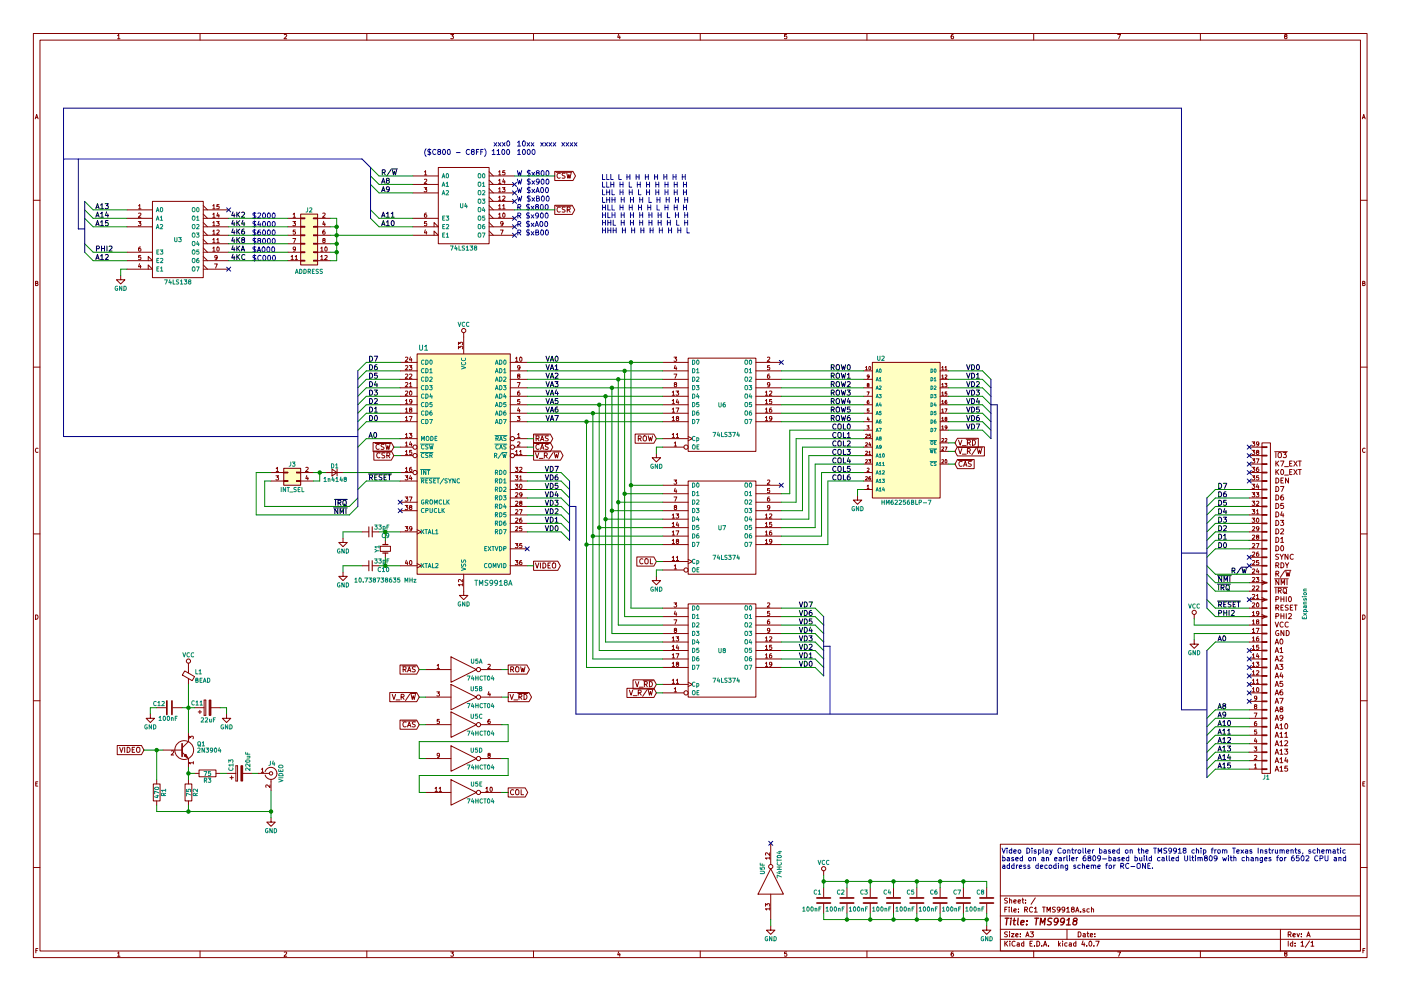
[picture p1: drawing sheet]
<svg xmlns="http://www.w3.org/2000/svg" width="420mm" height="297mm" viewBox="0 0 420 297" stroke-linecap="round" stroke-linejoin="round" font-family="sans-serif">
<g fill="none" stroke="#840000" stroke-width=".3">
<path d="M10 10h400v277h-400zM12 12h396v273.1h-396zM35.3 10.7l.3-.4v1.3M35.3 11.6h.7M60 10v2M85.2 10.4l.5-.1 .3 .4-.8 .9h.8M110 10v2M135.2 10.3h.8l-.4 .5 .4 .3-.1 .4h-.7M160 10v2M185.5 10.2l-.3 1h.8M185.9 10.8v.8M210 10v2"/>
<path d="M235.9 10.3h-.6v.6h.6l.1 .5-.3 .2-.4-.1M260 10v2M285.9 10.3l-.6 .3-.1 .8 .3 .2 .4-.1v-.6l-.4-.1-.3 .3M310 10v2M335.2 10.3h.8l-.5 1.3M360 10v2M385.5 10.9l-.3-.3 .3-.3 .4 .1v.4a.5 .5 0 0 0-.5 .2 .5 .5 0 0 0 0 .5l.3 .1 .3-.2-.3-.5M10.6 35.6l.4-1.3 .4 1.3M10.7 35.2h.6M408.6 35.6l.4-1.3 .4 1.3M408.7 35.2h.6M123.8 52.7h7.6"/>
<path d="M123.8 55.3h7.6M123.8 57.8h7.6M127.2 56.2h.8l-.4 .5 .3 .1v.6h-.7M127.3 51.5l.3-.3v1.2M127.3 53.8l.5-.1 .2 .4-.8 .9h.8M127.3 52.4h.7M131.4 50.2h15.3v22.9h-15.3zM146.7 52.7h7.6M146.7 55.3h7.6M146.7 57.8h7.6M146.7 59.1l1.3 1.3M146.7 56.6l1.3 1.2"/>
<path d="M146.7 54l1.3 1.3M146.7 51.5l1.3 1.2M149.5 59.1l.4-.3v1.3M149.5 56.6l.4-.4v1.3M149.5 54.1l.4-.4v1.3M149.5 51.5l.4-.3v1.2M149.5 52.4h.7M149.5 57.5h.7M149.5 55h.7M150.7 56.2h.8l-.5 .5 .4 .1v.6h-.7M150.7 58.9l.5-.1 .3 .3-.8 1h.8M151 53.6l-.3 .9h.8"/>
<path d="M151.3 54.1v.9M151.4 51.2h-.6l-.1 .6h.7v.5h-.7M166.4 51.4h5.4l.8 1.3-.8 1.4h-5.4zM166.8 51.6h4.7M168 52.1a.68 .68 0 0 0-1 .6 .68 .68 0 0 0 1 .6M169.5 52l-.8 .1a.63 .63 0 0 0 .7 .7l-.1 .6h-.7M170 51.9l.3 1.5 .3-1.1 .3 1.1 .4-1.5M10 60h2M38.1 78.1h7.6l-1.3-1.2v1.2M38.1 62.9h7.6M38.1 65.4h7.6M38.1 68h7.6"/>
<path d="M38.1 75.6h7.6M41.5 66.4h.8l-.5 .5 .4 .1v.5h-.7M41.6 61.7l.3-.4v1.3M41.6 64l.4-.1 .3 .3-.8 .9h.8M41.6 62.6h.7M41.8 79l-.2 .9h.7M42.1 74l-.5 .3v.7l.2 .3 .4-.1-.1-.6-.3-.1-.2 .2M42.1 79.5v.9M42.2 76.6h-.6v.6h.6v.5h-.6M45.7 60.4h15.3v22.8h-15.3zM61 62.9h7.6M61 65.4h7.6"/>
<path d="M61 68h7.6M61 78.1h7.6M61 75.6h7.6M61 79.4l1.2 1.3M61 76.9l1.2 1.2M61 74.3l1.2 1.3M61 73.1h7.6M61 71.8l1.2 1.3M61 70.5h7.6M61 69.3l1.2 1.2M61 66.7l1.2 1.3M61 64.2l1.2 1.2"/>
<path d="M61 61.6l1.2 1.3M63.8 74.4l.4-.4v1.3M63.8 71.8l.4-.3v1.3M63.8 69.3l.4-.4v1.3M63.8 66.8l.4-.4v1.3M63.8 64.2l.4-.3v1.2M63.8 61.7l.4-.4v1.3M63.8 62.6h.7M63.8 75.3h.7M63.8 72.8h.7M63.8 70.2h.7M63.8 67.7h.7"/>
<path d="M63.8 65.1h.7M64.3 79.1h.9l-.6 1.3M64.9 66.4h.8l-.4 .5 .4 .1v.5h-.8M65 71.8l.4-.3v1.3M65 69l.5-.1 .2 .4-.8 .9h.8M65 72.8h.7M65.1 77.1l-.2 .3-.4-.1v-.6l.4-.1 .2 .2v.7l-.6 .3M65.1 74.1l.2-.1a.61 .61 0 0 1 .5 .7 .61 .61 0 0 1-.6 .5zM65.3 63.8l-.3 .9h.8M65.6 64.3v.8M65.7 61.3h-.6l-.1 .6h.7v.6h-.7M86.4 65.4h3.8"/>
<path d="M86.4 68h3.8M86.4 78.1h3.8M86.4 75.6h3.8M86.4 73.1h3.8M86.4 70.5h3.8M87.3 76.9l.4-.3v1.2M87.3 77.8h.7M87.8 66.4h.8l-.4 .5 .4 .1v.5h-.8M87.8 71.5h.9l-.6 1.3M87.9 64.2l.4-.3v1.2M87.9 65.1h.7M88.5 76.9l.4-.3v1.2"/>
<path d="M88.5 77.8h.7M88.6 68.9h-.6l-.1 .6h.7v.6h-.7M88.6 74.6l-.2 .2-.4-.1v-.6l.4-.1 .2 .3v.7l-.6 .3M90.2 64.2h5v15.2h-5zM90.2 78h1.2v.3h-1.2zM90.2 75.5h1.2v.2h-1.2zM90.2 72.9h1.2v.3h-1.2zM90.2 70.4h1.2v.2h-1.2zM90.2 67.9h1.2v.2h-1.2zM90.2 65.3h1.2v.3h-1.2zM94 78h1.2v.3h-1.2zM94 75.5h1.2v.2h-1.2z"/>
<path d="M94 72.9h1.2v.3h-1.2zM94 70.4h1.2v.2h-1.2zM94 67.9h1.2v.2h-1.2zM94 65.3h1.2v.3h-1.2zM95.2 65.4h3.9M95.2 68h3.9M95.2 78.1h3.9M95.2 75.6h3.9M95.2 73.1h3.9M95.2 70.5h3.9M96.2 74.4l.3-.4v1.3M96.2 76.9l.3-.3v1.2"/>
<path d="M96.2 75.3h.7M96.2 77.8h.7M96.8 64l.5-.1 .2 .3-.8 .9h.8M97 72l-.2-.2 .2-.3 .5 .1v.3a.52 .52 0 0 0-.6 .2 .52 .52 0 0 0 0 .5h.6l-.2-.6M97.1 66.3l-.3 .9h.8M97.4 68.9l-.5 .4-.1 .7 .2 .2 .5-.1-.1-.6-.4-.1-.2 .3M97.4 66.8v.9M97.4 76.7l.5-.1 .2 .3-.8 .9h.8M97.5 74.1l.2-.1a.61 .61 0 0 1 .5 .7 .61 .61 0 0 1-.6 .5zM123.8 70.5h7.6l-1.2-1.2v1.2M123.8 68h7.6l-1.2-1.3v1.3M123.8 65.4h7.6"/>
<path d="M127.6 68.9l-.3 .9h.7M127.9 63.9l-.6 .3v.7l.2 .2 .4-.1v-.6l-.4-.1-.2 .3M127.9 69.4v.8M127.9 66.4h-.6v.6h.6v.5h-.6M146.7 62.9h7.6M146.7 65.4h7.6M146.7 68h7.6M146.7 70.5h7.6M146.7 69.3l1.3 1.2M146.7 66.7l1.3 1.3M146.7 64.2l1.3 1.2M146.7 61.6l1.3 1.3"/>
<path d="M146.7 60.4h7.6M149.5 64.2l.4-.3v1.2M149.5 61.7l.4-.4v1.3M149.5 60.1h.7M149.5 62.6h.7M149.5 65.1h.7M150.1 68.9h.8l-.5 1.3M150.7 61.7l.4-.4v1.3M150.7 62.6h.8M150.9 66.9l-.3 .3-.4-.1v-.6l.4-.1 .3 .2-.1 .8-.6 .3M150.9 64l.1-.1a.61 .61 0 0 1 .5 .6 .61 .61 0 0 1-.6 .6zM166.4 61.5h5.2l.8 1.4-.8 1.4h-5.2z"/>
<path d="M166.8 61.8h4.5M168 62.2a.68 .68 0 0 0-1 .6 .68 .68 0 0 0 1 .6M169.5 62.1l-.8 .1a.63 .63 0 0 0 .7 .8l-.1 .5h-.7M170.1 62.9l.7-.1 .1-.6-.8-.1v1.5M170.5 62.9l.5 .7M408 60h2M10.7 84.9l.5-.1 .1-.4-.6-.1v1.3h.5l.2-.4-.3-.3M36.2 82.6v1.3h1.3l-1.3 1.2-1.3-1.2h1.3M38.1 80.7h7.6l-1.3-1.3v1.3M61 80.7h7.6M139.1 99.7v6.4M408.7 84.9l.5-.1 .1-.4-.6-.1v1.3h.5l.2-.4-.3-.3"/>
<path d="M10 110h2M120 118.8h5.1M120 116.2h5.1M120 113.7h5.1M120 111.2h5.1M120 108.6h5.1M121.6 117.3l.5-.1 .2 .4-.8 .9h.8M121.6 114.8l.5-.1 .2 .3-.8 .9h.8M121.6 112.2l.5-.1 .2 .4-.8 .9h.8M121.6 109.7l.5-.1 .2 .3-.8 1h.8M121.6 107.1l.5-.1 .2 .4-.8 .9h.8M122.7 109.6h.8l-.4 .5 .4 .1v.5h-.8"/>
<path d="M122.8 115l.4-.3v1.2M122.8 112.2l.5-.1 .2 .4-.8 .9h.8M122.8 115.9h.7M122.9 117.3l.2-.1a.61 .61 0 0 1 .5 .6 .61 .61 0 0 1-.6 .6zM123.1 107l-.3 .9h.8M123.4 107.5v.8M125.1 106.1h27.9v66h-27.9zM137.5 104.6v-.8l.5 .4 .1-.4h.5v.8M137.5 103.4v-.8l.5 .4 .1-.4h.5v.8M153 118.8h5.1M153 116.2h5.1M153 113.7h5.1"/>
<path d="M153 111.2h5.1M153 108.6h5.1M154.6 107.4l.4-.4v1.3M154.6 108.3h.7M155.1 114.7h.9l-.6 1.2M155.4 112.7l-.2-.3 .2-.3 .5 .1v.3a.52 .52 0 0 0-.6 .2 .52 .52 0 0 0 0 .6h.6l-.2-.6M155.8 117.2l-.5 .3-.1 .7 .2 .3 .5-.2-.1-.6h-.4l-.2 .2M155.9 119.7h-.6l-.1 .6h.7v.6h-.7M155.9 110.1l-.2 .3-.4-.1v-.6l.4-.1 .2 .2v.8l-.6 .3M155.9 107.1l.2-.1a.61 .61 0 0 1 .5 .7 .61 .61 0 0 1-.6 .5zM198.8 118.8h7.6M198.8 116.2h7.6"/>
<path d="M198.8 113.7h7.6M198.8 111.2h7.6M198.8 108.6h7.6M201.6 117.6l.4-.4v1.3M201.6 118.5h.7M202.1 107h.8l-.4 .5 .4 .1v.6h-.8M202.1 112.1h.9l-.6 1.3M202.4 115.2l-.2-.2 .2-.3 .5 .1v.3a.52 .52 0 0 0-.6 .1 .52 .52 0 0 0 0 .6h.6l-.2-.6M202.5 109.5l-.3 .9h.8M202.7 117.2h.8l-.4 .5 .4 .1v.5h-.8M202.8 110v.9M203.1 119.7l-.3 .9h.8"/>
<path d="M206.4 107.4h20.3v27.9h-20.3zM226.7 118.8h7.6M226.7 116.2h7.6M226.7 113.7h7.6M226.7 111.2h7.6M226.7 108.6h7.6M229.5 117.6l.4-.4v1.3M229.5 118.5h.8M230.1 107.1l.5-.1 .3 .4-.8 .9h.8M230.7 112.1l-.5 .3-.1 .7 .3 .3 .4-.1-.1-.6-.3-.1-.3 .2M230.8 117.3l.4-.1 .3 .4-.8 .9h.8M230.8 109.6h-.6l-.1 .6h.7v.5h-.7"/>
<path d="M230.9 115.2l-.3 .3-.3-.1-.1-.6 .4-.1 .3 .2-.1 .7-.5 .3M231.4 119.7h-.6v.6h.6v.6h-.6M259.1 118.8h2.5M259.1 116.2h2.5M259.1 113.7h2.5M259.1 111.2h2.5M259.6 110.1l.3-.3v1.1M259.6 110.9h.5M260 117.5h.7l-.5 1M260.2 115.4l-.1-.2 .1-.3 .4 .1v.3a.41 .41 0 0 0-.5 .1 .41 .41 0 0 0 0 .5l.5-.1-.1-.4M260.6 112.8l-.5 .2v-.6l.5 .2v.6l-.5 .2M260.6 109.9l.2-.1a.46 .46 0 0 1 .3 .6 .46 .46 0 0 1-.5 .4z"/>
<path d="M261.6 108.6h20.3v40.7h-20.3zM281.9 118.8h2.6M281.9 116.2h2.6M281.9 113.7h2.6M281.9 111.2h2.6M282.4 110.1l.3-.3v1.1M282.4 112.7l.3-.3v1M282.4 115.2l.3-.3v1M282.4 117.8l.3-.3v1M282.4 115.9h.6M282.4 110.9h.6M282.4 113.4h.6"/>
<path d="M282.4 118.5h.6M283.4 114.9h.6l-.4 .4 .3 .1v.4h-.5M283.4 110.1l.3-.3v1.1M283.4 112.5l.4-.1 .2 .3-.6 .7h.6M283.4 110.9h.6M283.9 117.5h-.4l-.1 .4h.5v.5h-.5M408 110h2M11.4 134.4a.58 .58 0 0 0-.8 .6 .58 .58 0 0 0 .8 .5M111.9 132.7h5.4l.8 1.3-.8 1.4h-5.4zM112.1 135.2h5.2l.8 1.4-.8 1.3h-5.2zM112.5 132.9h4.7M112.7 135.5h4.5"/>
<path d="M113.7 133.3a.68 .68 0 0 0-1 .6 .68 .68 0 0 0 1 .7M113.9 135.9a.68 .68 0 0 0-.9 .6 .68 .68 0 0 0 .9 .6M115.2 133.3h-.8a.63 .63 0 0 0 .7 .8l-.1 .5h-.7M115.4 135.8l-.8 .1a.63 .63 0 0 0 .7 .8l-.1 .5h-.7M115.7 133.2l.3 1.5 .3-1.1 .3 1.1 .4-1.5M116 136.5h.8v-.6l-.8-.2v1.5M116.4 136.5l.5 .7M120 136.6h3.8M120 134h3.8M120 131.5h5.1M120 126.4h5.1M120 123.9h5.1"/>
<path d="M120 121.3h5.1M121.6 130.3l.3-.4v1.3M121.6 132.8l.3-.4v1.3M121.6 135.3l.3-.3v1.3M121.6 125.2l.3-.4v1.3M121.6 122.6l.3-.3v1.3M121.6 120.1l.3-.4v1.3M121.6 131.2h.7M121.6 136.3h.7M121.6 133.7h.7M121.6 126.1h.7M121.6 123.6h.7"/>
<path d="M121.6 121h.7M122.7 129.9h.8l-.4 .5 .4 .1v.5h-.8M122.7 124.8h.9l-.6 1.3M123 122.8l-.2-.2 .2-.3 .5 .1v.3a.52 .52 0 0 0-.6 .2 .52 .52 0 0 0 0 .5h.6l-.2-.6M123.1 132.4l-.3 .9h.8M123.4 132.9v.8M123.5 135h-.6l-.1 .6h.7v.5h-.7M123.5 120.3l-.2 .2h-.4v-.7l.4-.1 .2 .3v.7l-.6 .3M153 126.4h5.1M153 123.9h5.1M153 121.3h5.1M154.3 136.6h3.8"/>
<path d="M154.3 134h3.8M154.3 131.5h3.8M154.6 135.3l.4-.3v1.3M154.6 136.3h.7M155.1 124.8h.8l-.4 .5 .4 .1v.6h-.8M155.2 130.3l.4-.4v1.3M155.2 132.5l.5-.1 .2 .4-.8 .9h.8M155.2 131.2h.7M155.5 122.2l-.3 .9h.8M155.8 122.7v.9M155.8 135.3l.4-.3v1.3M155.8 136.3h.7"/>
<path d="M160 130.1h5l.8 1.4-.8 1.4h-5zM160 132.7h5l.8 1.3-.8 1.4h-5zM160 135.2h8.1l.8 1.4-.8 1.3h-8.1zM160.4 132.9h4.3M160.4 130.4h4.3M160.6 135.7l.5 1.5 .5-1.5M160.8 131.5l.7-.1 .1-.6-.8-.2v1.6M161.2 131.5l.5 .7M161.7 133.3a.68 .68 0 0 0-1 .6 .68 .68 0 0 0 1 .7M161.7 137.4h1.2M162.1 132.2l.5-1.6 .5 1.6M162.1 134.7l.5-1.5 .5 1.5"/>
<path d="M162.2 131.7h.8M162.2 134.3h.8M163.2 136.5h.8l.1-.6-.9-.2v1.5M163.6 136.5l.5 .7M164.4 130.7l-.8 .1a.63 .63 0 0 0 .7 .8v.5h-.8M164.4 133.3h-.8a.63 .63 0 0 0 .7 .8v.5h-.8M165.9 135.6l-1.3 2M166 135.5h1.8M166.2 135.7l.4 1.5 .3-1 .3 1 .3-1.5M190.5 130.1h5.6l.7 1.4-.7 1.4h-5.6zM191.4 131.5l.8-.1v-.6l-.8-.2v1.6M191.8 131.5l.5 .7"/>
<path d="M193.1 130.7l.4-.1 .3 .3v1.1l-.3 .2-.6-.2v-.8zM194.4 130.6l.4 1.6 .2-1.1 .4 1.1 .3-1.6M196.8 135.9v1.3h1.3l-1.3 1.3-1.2-1.3h1.2M198.8 134h6.3M198.8 131.5h7.6M198.8 126.4h7.6M198.8 123.9h7.6M198.8 121.3h7.6M201.6 130.3l.4-.4v1.3M201.6 120.1l.4-.4v1.3M201.6 122.6l.4-.3v1.3M201.6 125.2l.4-.4v1.3"/>
<path d="M201.6 131.2h.7M201.6 126.1h.7M201.6 123.6h.7M201.6 121h.7M202.2 132.8l.4-.4v1.3M202.2 133.7h.7M202.7 122.3h.9l-.6 1.3M202.8 130.3l.4-.4v1.3M202.8 131.2h.7M203 125.4l-.2-.3 .2-.3 .5 .1v.3a.52 .52 0 0 0-.6 .2 .52 .52 0 0 0 0 .6h.6l-.2-.6M203.4 120.2v.8M206.4 130.8l1.2 .7-1.2 .6"/>
<path d="M226.7 126.4h7.6M226.7 123.9h7.6M226.7 121.3h7.6M229.5 120.1l.4-.4v1.3M229.5 122.6l.4-.3v1.3M229.5 125.2l.4-.4v1.3M229.5 126.1h.8M229.5 123.6h.8M229.5 121h.8M231.3 122.3l-.5 .3v.7l.2 .3 .4-.2-.1-.6h-.3l-.2 .2M231.5 125.4l-.3 .2-.3-.1-.1-.6 .4-.1 .3 .3-.1 .7-.5 .3M259.1 139.1h2.5"/>
<path d="M259.1 136.6h2.5M259.1 134h2.5M259.1 131.5h2.5M259.1 126.4h2.5M259.1 123.9h2.5M259.1 121.3h2.5M259.1 128.9h2.5M259.6 135.3l.4-.1 .1 .3-.6 .8h.6M259.6 137.9l.4-.1 .1 .3-.6 .7h.6M259.6 132.8l.4-.1 .1 .3-.6 .7h.6M259.6 130.3l.4-.1 .1 .3-.6 .7h.6M260 127.6h.6l-.3 .4 .3 .1v.4h-.6"/>
<path d="M260.3 125l-.2 .8h.6M260.5 137.8h.6l-.3 .4 .3 .1v.4h-.6M260.6 120l-.4 .1-.1 .7 .1 .2 .4-.1v-.5l-.5 .2M260.6 135.5l.2-.3v1.1M260.6 136.3h.5M260.6 125.4v.7M260.6 122.5h-.5v.5h.5v.5h-.5M260.8 132.7l-.2 .7h.6M261 133v.7M261.1 130.2h-.5v.4h.4l.1 .5h-.5M281.9 139.1h2.6M281.9 126.4h2.6"/>
<path d="M281.9 123.9h2.6M281.9 121.3h2.6M281.9 128.9h2.6M281.9 132.8h2.6M281.9 135.3h2.6M282.4 137.9l.4-.1 .2 .3-.6 .7h.6M282.4 131.5l.4-.1 .2 .3-.6 .7h.6M282.4 120.3l.3-.3v1M282.4 122.8l.3-.3v1.1M282.4 134.1l.4-.1 .2 .3-.6 .7h.6M282.4 125.4l.3-.3v1M282.4 127.9l.3-.3v1"/>
<path d="M282.4 126.1h.6M282.4 123.6h.6M282.4 121h.6M282.4 128.6h.6M283.4 122.5h.6l-.4 1.1M283.4 134h.6l-.4 1M283.4 131.5l.4-.1 .2 .3-.6 .7h.6M283.5 137.9l.1-.1a.46 .46 0 0 1 .4 .5 .46 .46 0 0 1-.5 .4zM283.6 125.5l-.2-.2 .2-.2h.3v.3a.41 .41 0 0 0-.4 .2 .41 .41 0 0 0 0 .4h.4l-.1-.5M283.9 120l-.4 .1-.1 .7 .2 .2 .3-.1v-.5l-.5 .2M284 128.1l-.5 .1v-.5l.5 .1-.1 .6-.4 .2M287.1 133.9h8.1v2.8h-8.1l-.7-1.4z"/>
<path d="M287.1 137.7h5.1v2.8h-5.1l-.7-1.4zM287.1 131.4h6.3v2.7h-6.3l-.7-1.3zM287.3 138h4.3M287.5 134.5l.5 1.5 .5-1.5M287.5 131.9l.5 1.5 .5-1.5M288.5 138.4a.68 .68 0 0 0-.9 .6 .68 .68 0 0 0 .9 .6M288.6 136.1h1.2M288.6 133.6h1.2M289 139.8l.5-1.5 .5 1.5M289.1 139.4h.7M289.8 131.7h3M290.1 135.3l.8-.1v-.6l-.8-.1v1.5"/>
<path d="M290.1 132.7h.8v-.6l-.8-.2v1.5M290.5 135.3l.5 .7M290.5 132.7l.5 .7M291.3 138.3l-.8 .1a.63 .63 0 0 0 .7 .8l-.1 .5h-.7M291.6 131.9a.77 .77 0 0 1 .9 .8 .77 .77 0 0 1-.9 .7zM292.7 134.4l-1.3 1.9M292.9 134.2h1.7M293.1 134.5l.4 1.5 .3-1.1 .3 1.1 .3-1.5M374.6 139.1h3.9M374.6 136.6h3.9M374.6 134h3.9M375.5 137.5h.8l-.4 .5 .4 .1v.6h-.8"/>
<path d="M375.5 135h.8l-.4 .5 .4 .1v.5h-.8M375.5 132.4h.8l-.4 .5 .4 .1v.6h-.8M376.7 137.5h.9l-.6 1.3M377 135.5l-.2-.2 .2-.3 .5 .1v.3a.52 .52 0 0 0-.6 .2 .52 .52 0 0 0 0 .5h.6l-.2-.6M377.5 133l-.2 .2h-.4v-.7l.4-.1 .2 .3v.7l-.6 .3M378.5 132.8h2.5v99h-2.5zM378.5 133.9h1.5v.2h-1.5zM378.5 136.4h1.5v.3h-1.5zM378.5 139h1.5v.2h-1.5zM382.3 135.4h3.8M382.6 135.6v1.6M382.6 138.2v1.5"/>
<path d="M382.9 138.8l.6 .9M383.4 135.9l.3-.3 .6 .3-.2 1.2-.7-.1zM383.5 138.2l-.9 .9M384 138.2h1l-.6 1.5M384.8 135.6h1l-.5 .6 .5 .3-.1 .5-.2 .2-.7-.2M385.2 139.9h1.2M386.8 138.9h.5M387.5 138.2h-.7v1.5h.7M388 138.2l1 1.5M389 138.2l-1 1.5M389.4 138.2h.8M389.8 138.2v1.5"/>
<path d="M409.4 134.4a.58 .58 0 0 0-.8 .6 .58 .58 0 0 0 .8 .5M81.3 144.2h3.8M81.3 141.6h3.8M82.8 142.6h.7l-.4 .5 .4 .1v.5h-.7M82.8 140.4l.4-.3v1.2M82.8 141.3h.7M85.1 140.4h5.1v5.1h-5.1zM85.1 144.1h1.3v.2h-1.3zM85.1 141.5h1.3v.3h-1.3zM88.9 144.1h1.3v.2h-1.3zM88.9 141.5h1.3v.3h-1.3zM90.2 144.2h3.8"/>
<path d="M90.2 141.6h3.8M91.7 140.2l.5-.1 .2 .3-.8 .9h.8M92 142.5l-.3 .9h.8M92.3 143v.9M97.8 141.6h5.1M99.6 140.6l1.5 1-1.5 1.1zM101.1 140.6v2.1M108.6 159.4h2M110.6 157.9v3M111.6 159.4h2.1M120 144.2h5.1M120 141.6h3.8"/>
<path d="M120 159.4h5.1M120 150.5h5.1M120 153.1h5.1M121.5 142.6h.8l-.4 .5 .4 .1v.5h-.8M121.5 149h.8l-.4 .4 .4 .1v.6h-.8M121.5 151.5h.8l-.4 .5 .4 .1v.5h-.8M121.5 157.8h.8l-.4 .5 .4 .1v.6h-.8M121.6 140.4l.3-.3v1.2M121.6 141.3h.7M122.7 149h.9l-.6 1.2M123 152l-.2-.2 .2-.3 .5 .1v.3a.52 .52 0 0 0-.6 .2 .52 .52 0 0 0 0 .5h.6l-.2-.6M123.1 142.5l-.3 .9h.8"/>
<path d="M123.4 140.1l-.5 .3-.1 .7 .2 .2 .5-.1-.1-.6-.4-.1-.2 .3M123.4 143v.9M123.5 158.4l-.2 .2h-.4v-.7l.4-.1 .2 .3v.7l-.6 .3M125.1 158.8l1.3 .6-1.3 .7M153 156.9h5.1M153 154.3h5.1M153 151.8h5.1M153 149.3h5.1M153 146.7h5.1M153 144.2h5.1M153 141.6h5.1M153 159.4h5.1"/>
<path d="M154.5 145.1h.8l-.4 .5 .4 .1v.6h-.8M154.5 142.6h.8l-.4 .5 .4 .1v.5h-.8M154.5 140.1h.8l-.4 .4 .4 .2v.5h-.8M154.6 157.9l.5-.1 .2 .4-.8 .9h.8M154.6 155.4l.5-.1 .2 .4-.8 .9h.8M154.6 152.9l.5-.1 .2 .3-.8 .9h.8M154.6 150.3l.5-.1 .2 .4-.8 .9h.8M154.6 147.8l.5-.1 .2 .3-.8 1h.8M155.8 152.8h.8l-.5 1.2M155.8 143l.4-.4v1.3M155.8 140.2l.5-.1 .2 .3-.7 .9h.7M155.8 143.9h.7"/>
<path d="M155.9 145.2l.2-.1a.61 .61 0 0 1 .5 .7 .61 .61 0 0 1-.6 .5zM156.1 150.8l-.3-.3 .3-.3 .4 .1v.3a.52 .52 0 0 0-.6 .2 .52 .52 0 0 0 0 .6h.6l-.2-.6M156.4 155.3l-.5 .3-.1 .7 .3 .3 .4-.2-.1-.6h-.3l-.3 .2M156.5 157.8h-.6l-.1 .6h.7v.6h-.7M156.5 148.2l-.2 .3-.4-.1v-.6l.4-.1 .2 .2v.8l-.6 .3M198.8 150.5h7.6M198.8 153.1h7.6M198.8 145.5h7.6M198.8 148h7.6M198.8 155.6h7.6M198.8 158.2h7.6M201.6 154.4l.4-.4v1.3"/>
<path d="M201.6 156.9l.4-.3v1.2M201.6 159.5l.4-.4v1.3M201.6 155.3h.7M201.6 157.8h.7M202.1 143.9h.8l-.4 .5 .4 .1v.5h-.8M202.1 149h.9l-.6 1.2M202.4 152l-.2-.2 .2-.3 .5 .1v.3a.52 .52 0 0 0-.6 .2 .52 .52 0 0 0 0 .5h.6l-.2-.6M202.5 146.3l-.3 1h.8M202.7 154h.8l-.4 .5 .4 .1v.6h-.8M202.7 159.1h.9l-.6 1.3M202.8 146.8v.9M203.1 156.5l-.3 .9h.8"/>
<path d="M203.4 157v.8M206.4 144.2h20.3v27.9h-20.3zM226.7 150.5h7.6M226.7 153.1h7.6M226.7 145.5h7.6M226.7 148h7.6M226.7 155.6h7.6M226.7 158.2h7.6M229.5 154.4l.4-.4v1.3M229.5 156.9l.4-.3v1.2M229.5 159.5l.4-.4v1.3M229.5 155.3h.8"/>
<path d="M229.5 157.8h.8M230.1 144l.5-.1 .3 .3-.8 .9h.8M230.7 149l-.5 .3-.1 .7 .3 .2 .4-.1-.1-.6-.3-.1-.3 .3M230.8 154.1l.4-.1 .3 .4-.8 .9h.8M230.8 146.4h-.6l-.1 .6h.7v.6h-.7M230.9 152l-.3 .3-.3-.1-.1-.6 .4-.1 .3 .2-.1 .8-.5 .3M231.3 159.1l-.5 .3v.7l.2 .3 .4-.1-.1-.6-.3-.1-.2 .2M231.4 156.6h-.6v.6h.6v.5h-.6M257.2 148.6v1.3h1.2l-1.2 1.3-1.3-1.3h1.3M259.1 146.7h2.5M259.1 144.2h2.5M259.1 141.6h2.5"/>
<path d="M259.6 143l.4-.1 .1 .3-.6 .7h.6M260.1 145.7l.2-.3v1M260.1 140.4l.4-.1 .1 .3-.6 .7h.6M260.1 146.4h.5M261 142.9l-.3 .1-.1 .7 .1 .2 .4-.1-.1-.5-.4 .1M374.6 156.9h3.9M374.6 154.3h3.9M374.6 151.8h3.9M374.6 149.3h3.9M374.6 146.7h3.9M374.6 144.2h3.9M374.6 141.6h3.9"/>
<path d="M374.6 159.4h3.9M375.5 155.3h.8l-.4 .5 .4 .1v.5h-.8M375.5 152.8h.8l-.4 .4 .4 .2v.5h-.8M375.5 150.2h.8l-.4 .5 .4 .1v.6h-.8M375.5 147.7h.8l-.4 .5 .4 .1v.5h-.8M375.5 145.1h.8l-.4 .5 .4 .1v.6h-.8M375.5 142.6h.8l-.4 .5 .4 .1v.5h-.8M375.5 140.1h.8l-.4 .4 .4 .2v.5h-.8M375.6 157.9l.5-.1 .2 .4-.8 .9h.8M376.7 147.7h.8l-.4 .5 .4 .1v.5h-.8M376.8 153.1l.4-.3v1.2M376.8 150.3l.5-.1 .2 .4-.8 .9h.8"/>
<path d="M376.8 154h.7M376.9 155.4l.2-.1a.61 .61 0 0 1 .5 .6 .61 .61 0 0 1-.6 .6zM377.1 145.1l-.3 .9h.8M377.4 140.1l-.5 .3-.1 .7 .2 .2 .5-.1-.1-.6-.4-.1-.2 .3M377.4 145.6v.8M377.5 142.6h-.6l-.1 .6h.7v.5h-.7M377.5 158.4l-.2 .2h-.4v-.7l.4-.1 .2 .3v.7l-.6 .3M378.5 141.5h1.5v.3h-1.5zM378.5 144.1h1.5v.2h-1.5zM378.5 146.6h1.5v.2h-1.5zM378.5 149.1h1.5v.3h-1.5zM378.5 151.7h1.5v.2h-1.5z"/>
<path d="M378.5 154.2h1.5v.3h-1.5zM378.5 156.8h1.5v.2h-1.5zM378.5 159.3h1.5v.2h-1.5zM382.6 158.5a.77 .77 0 0 1 .9 .8 .77 .77 0 0 1-.9 .7zM382.6 156a.77 .77 0 0 1 .9 .7 .77 .77 0 0 1-.9 .8zM382.6 153.4a.77 .77 0 0 1 .9 .8 .77 .77 0 0 1-.9 .8zM382.6 150.9a.77 .77 0 0 1 .9 .7 .77 .77 0 0 1-.9 .8zM382.6 148.3a.77 .77 0 0 1 .9 .8 .77 .77 0 0 1-.9 .8zM382.6 145.8a.77 .77 0 0 1 .9 .8 .77 .77 0 0 1-.9 .7zM382.6 143.3a.77 .77 0 0 1 .9 .7 .77 .77 0 0 1-.9 .8zM382.6 140.7v1.6M382.9 141.4l.6 .9"/>
<path d="M383.5 140.7l-.9 .9M384 156h1l-.5 .6 .5 .2-.1 .5-.2 .2-.7-.2M384 145.8h1l-.6 1.5M384.1 158.7l.6-.2 .3 .4-1 1.1h1M384.1 144h.6M384.3 140.8l.2-.1a.74 .74 0 0 1 .5 .8 .74 .74 0 0 1-.7 .7l-.2-.5zM384.5 153.4l-.4 1h.9M384.8 148.3l-.7 .4v.9l.3 .3 .5-.2-.1-.7-.4-.1-.3 .3M384.8 153.9v1.1M384.9 150.9h-.8v.7l.7-.1 .2 .6-.3 .3-.6-.1M384.9 143.3h-.8v1.5h.8M385.2 142.4h1.2"/>
<path d="M386.4 143.3v1.5l-.9-1.5v1.5M386.8 141.5h.5M387.5 140.7h-.7v1.6h.7M388 140.7l1 1.6M389 140.7l-1 1.6M389.4 140.7h.8M389.8 140.7v1.6M10 160h2M102.9 171.5v1.3h1.2l-1.2 1.2-1.3-1.2h1.3M102.9 161.3v1.3h1.2l-1.2 1.3-1.3-1.3h1.3M108.6 169.6h2M110.6 168.1v3"/>
<path d="M111.6 169.6h2.1M114 163.7h3.1v1.6h-3.1zM115.6 162v1.2M115.6 165.8v1.2M120 169.6h5.1M121.9 167.9l-.3 .9h.8M122.2 168.4v.9M122.9 168.1l.2-.1a.61 .61 0 0 1 .5 .6 .61 .61 0 0 1-.6 .6zM125.1 168.9l1.3 .7-1.3 .6M138.8 175.3h-1.3l.3 .3M138.8 173.7v.8l-1-.8-.3 .2 .1 .5M138.8 174.9v.7"/>
<path d="M139.1 172.1v6.4h1.2l-1.2 1.2-1.3-1.2h1.3M153 169.6h5.1M153 164.5h5.1M154.5 162.9h.8l-.4 .5 .4 .1v.6h-.8M154.5 168h.8l-.4 .5 .4 .1v.5h-.8M156.4 168l-.5 .3-.1 .7 .3 .3 .4-.2-.1-.6h-.3l-.3 .2M156.5 162.9h-.6l-.1 .6h.7v.6h-.7M160 168.2h7.3l.7 1.4-.7 1.4h-7.3zM160.6 168.7l.5 1.6 .5-1.6M162.1 168.7v1.6M162.8 168.7a.77 .77 0 0 1 .9 .8 .77 .77 0 0 1-.9 .8zM164.3 169.5h.5"/>
<path d="M165.1 168.7h-.8v1.6h.8M165.7 169l.3-.3 .6 .3-.2 1.2-.7-.1zM191 166.9h5.1l.7 1.4-.7 1.4h-5.1zM192.8 167.6a.68 .68 0 0 0-1 .6 .68 .68 0 0 0 1 .6M193.4 167.7l.4-.2 .5 .2-.1 1.2-.8-.1zM195 167.5v1.5h.8M196.8 172.8v1.2h1.3l-1.3 1.3-1.2-1.3h1.2M198.8 170.9h6.3M198.8 168.3h7.6M198.8 160.7h7.6M198.8 163.2h7.6M201.6 167.1l.4-.4v1.3"/>
<path d="M201.6 162l.4-.3v1.2M201.6 168h.7M201.6 160.4h.7M201.6 162.9h.7M202.2 169.6l.4-.3v1.2M202.2 170.5h.7M202.8 167.1l.4-.4v1.3M202.8 168h.7M203 162.2l-.2-.2 .2-.3 .5 .1v.3a.52 .52 0 0 0-.6 .1 .52 .52 0 0 0 0 .6h.6l-.2-.6M206.4 167.7l1.2 .6-1.2 .6M226.7 160.7h7.6M226.7 163.2h7.6"/>
<path d="M229.5 162l.4-.3v1.2M229.5 160.4h.8M229.5 162.9h.8M231.5 162.2l-.3 .2h-.3l-.1-.6 .4-.1 .3 .2-.1 .7-.5 .3M374.6 179.7h3.9M374.6 177.2h3.9M374.6 174.7h3.9M374.6 172.1h3.9M374.6 169.6h3.9M374.6 167h3.9M374.6 164.5h3.9M374.6 162h3.9"/>
<path d="M375.6 178.3l.5-.1 .2 .3-.8 .9h.8M375.6 175.7l.5-.1 .2 .4-.8 .9h.8M375.6 173.2l.5-.1 .2 .3-.8 1h.8M375.6 170.6l.5-.1 .2 .4-.8 .9h.8M375.6 168.1l.5-.1 .2 .4-.8 .9h.8M375.6 165.6l.5-.1 .2 .3-.8 .9h.8M375.6 163l.5-.1 .2 .4-.8 .9h.8M375.6 160.5l.5-.1 .2 .3-.8 1h.8M376.7 173.1h.8l-.4 .5 .4 .1v.5h-.8M376.7 162.9h.9l-.6 1.3M376.8 178.5l.4-.3v1.2M376.8 175.7l.5-.1 .2 .4-.8 .9h.8"/>
<path d="M376.8 179.4h.7M377 160.9l-.2-.2 .2-.3 .5 .1v.3a.52 .52 0 0 0-.6 .2 .52 .52 0 0 0 0 .5h.6l-.2-.6M377.1 170.5l-.3 .9h.8M377.4 165.5l-.5 .3-.1 .7 .2 .2 .5-.1-.1-.6-.4-.1-.2 .3M377.4 171v.8M377.5 168h-.6l-.1 .6h.7v.5h-.7M378.5 161.8h1.5v.3h-1.5zM378.5 164.4h1.5v.2h-1.5zM378.5 166.9h1.5v.3h-1.5zM378.5 169.5h1.5v.2h-1.5zM378.5 172h1.5v.2h-1.5zM378.5 174.5h1.5v.3h-1.5z"/>
<path d="M378.5 177.1h1.5v.2h-1.5zM378.5 179.6h1.5v.3h-1.5zM378.5 179.1l1.2 .6-1.2 .7M378.5 174l1.2 .7-1.2 .6M382.3 176h3.8M382.3 173.5h4.1M382.6 163.6a.77 .77 0 0 1 .9 .7 .77 .77 0 0 1-.9 .8zM382.6 161a.77 .77 0 0 1 .9 .8 .77 .77 0 0 1-.9 .8zM382.6 179.6h.8v-.6l-.8-.2v1.6M382.6 172l.8-.1v-.5l-.8-.2v1.5M382.6 169.5l.8-.1v-.6l-.8-.1v1.5M382.6 176.3v1.5"/>
<path d="M383 172l.5 .7M383 169.5l.5 .7M383.4 177.1l.7-.1 .1-.6-.8-.1v1.5M383.4 166.2l-.8 .1a.63 .63 0 0 0 .8 .8l-.1 .5h-.8M383.5 173.7v1.6l-.9-1.6v1.6M383.7 177.1l.6 .7M383.9 166.1l.5 .8 .5-.8M384.1 161.5l.4-.5v1.6M384.1 162.6h.9M384.1 168.7a.77 .77 0 0 1 .9 .7 .77 .77 0 0 1-.9 .8zM384.1 178.8v1.6M384.1 179.6h.9"/>
<path d="M384.2 175.3v-1.6l.5 1.1 .5-1.1v1.6M384.3 163.7l.2-.1a.74 .74 0 0 1 .5 .8 .74 .74 0 0 1-.7 .6l-.2-.5zM384.4 166.9v.8M384.9 176.5l.3-.2 .6 .2-.2 1.2-.7-.1zM385 178.8v1.6M385.1 177.5l.8 .5M385.2 171.1l-1.3 2M385.4 171h1.7M385.5 168.7l.5 .8 .5-.8M385.6 171.2l.4 1.5 .3-1.1 .3 1.1 .3-1.5M385.7 178.8v1.6M386 169.5v.7"/>
<path d="M386 173.7v1.6M386.3 166.1v1.6l-.9-1.6v1.6M386.6 179l.2-.2a.74 .74 0 0 1 .5 .8 .74 .74 0 0 1-.7 .7l-.2-.5zM387.9 166.3a.68 .68 0 0 0-1 .6 .68 .68 0 0 0 1 .6M408 160h2M10.7 184.3a.65 .65 0 0 1 .7 .7 .65 .65 0 0 1-.7 .6zM56.5 198.8v2.9M120 199.3h5l.7 1.4-.7 1.4h-5zM120.5 199.6h4.3M124.5 199.9l-.8 .1a.63 .63 0 0 0 .8 .8l-.1 .5h-.8M131.1 199.5l.3-.4v1.3M135.3 196.9l7.6 3.8-7.6 3.8z"/>
<path d="M146.3 199.2l.5-.1 .2 .4-.7 .9h.7M152.4 199.3h5.6l.8 1.4-.8 1.4h-5.6zM154.8 199.9h.5l.3 .2v1.1l-.3 .2-.6-.2-.1-.8zM156.2 199.9l.3 1.5 .3-1.1 .3 1.1 .4-1.5M198.8 182.3h7.6M198.8 197.5h7.6M198.8 195h7.6M198.8 192.4h7.6M198.8 189.9h7.6M198.8 187.4h7.6M198.8 184.8h7.6M201.6 191.2l.4-.3v1.2"/>
<path d="M201.6 193.8l.4-.4v1.3M201.6 196.3l.4-.4v1.3M201.6 198.8l.4-.3v1.3M201.6 199.8h.7M201.6 197.2h.7M201.6 194.7h.7M201.6 192.1h.7M202.1 180.7h.8l-.4 .5 .4 .1v.5h-.8M202.1 185.8h.9l-.6 1.3M202.4 188.9l-.2-.3 .2-.3 .5 .1v.3a.52 .52 0 0 0-.6 .2 .52 .52 0 0 0 0 .6h.6l-.2-.6M202.5 183.2l-.3 .9h.8M202.7 190.9h.8l-.4 .4 .4 .2v.5h-.8"/>
<path d="M202.7 195.9h.9l-.6 1.3M202.8 183.7v.8M203 199l-.2-.2 .2-.3 .5 .1v.3a.52 .52 0 0 0-.6 .2 .52 .52 0 0 0 0 .5h.6l-.2-.6M203.1 193.3l-.3 .9h.8M203.4 193.8v.9M206.4 181h20.3v28h-20.3zM226.7 182.3h7.6M226.7 197.5h7.6M226.7 195h7.6M226.7 192.4h7.6M226.7 189.9h7.6M226.7 187.4h7.6"/>
<path d="M226.7 184.8h7.6M229.5 191.2l.4-.3v1.2M229.5 193.8l.4-.4v1.3M229.5 196.3l.4-.4v1.3M229.5 198.8l.4-.3v1.3M229.5 199.8h.8M229.5 197.2h.8M229.5 194.7h.8M229.5 192.1h.8M230.1 180.8l.5-.1 .3 .4-.8 .9h.8M230.7 185.8l-.5 .3-.1 .7 .3 .3 .4-.2-.1-.6h-.3l-.3 .2M230.8 191l.4-.1 .3 .3-.8 .9h.8"/>
<path d="M230.8 183.2h-.6l-.1 .6h.7v.6h-.7M230.9 188.9l-.3 .2-.3-.1-.1-.6 .4-.1 .3 .3-.1 .7-.5 .3M231.3 195.9l-.5 .4v.7l.2 .2 .4-.1-.1-.6-.3-.1-.2 .3M231.4 193.4h-.6v.6h.6v.5h-.6M231.5 199l-.3 .3-.3-.1-.1-.6 .4-.1 .3 .2-.1 .8-.5 .3M358.1 191.8v1.3h1.3l-1.3 1.2-1.2-1.2h1.2M358.1 184.2v1.3M374.6 182.3h3.9M374.6 197.5h3.9M374.6 195h3.9M374.6 192.4h3.9M374.6 189.9h3.9"/>
<path d="M374.6 187.4h3.9M374.6 184.8h3.9M375.6 180.8l.5-.1 .2 .4-.8 .9h.8M375.6 198.8l.3-.3v1.3M375.6 196.3l.3-.4v1.3M375.6 193.8l.3-.4v1.3M375.6 191.2l.3-.3v1.2M375.6 188.7l.3-.4v1.3M375.6 186.1l.3-.3v1.3M375.6 183.6l.3-.4v1.3M375.6 199.8h.7M375.6 197.2h.7"/>
<path d="M375.6 194.7h.7M375.6 192.1h.7M375.6 189.6h.7M375.6 187.1h.7M375.6 184.5h.7M376.7 198.5h.8l-.4 .5 .4 .1v.5h-.8M376.7 188.3h.9l-.6 1.3M376.9 180.8l.2-.1a.61 .61 0 0 1 .5 .6 .61 .61 0 0 1-.6 .6zM377 186.3l-.2-.2 .2-.3 .5 .1v.3a.52 .52 0 0 0-.6 .2 .52 .52 0 0 0 0 .5h.6l-.2-.6M377.1 195.9l-.3 .9h.8M377.4 190.9l-.5 .3-.1 .7 .2 .2 .5-.1-.1-.6-.4-.1-.2 .3M377.4 196.4v.8"/>
<path d="M377.5 193.4h-.6l-.1 .6h.7v.5h-.7M377.5 183.8l-.2 .2h-.4v-.7l.4-.1 .2 .3v.7l-.6 .3M378.5 182.2h1.5v.2h-1.5zM378.5 184.7h1.5v.2h-1.5zM378.5 187.2h1.5v.3h-1.5zM378.5 189.8h1.5v.2h-1.5zM378.5 192.3h1.5v.3h-1.5zM378.5 194.9h1.5v.2h-1.5zM378.5 197.4h1.5v.2h-1.5zM378.5 199.9h1.5v.3h-1.5zM378.5 184.2l1.2 .6-1.2 .7M382.4 193.1l.5-1.6 .5 1.6"/>
<path d="M382.4 195.6l.5-1.5 .5 1.5M382.4 198.1l.5-1.5 .5 1.5M382.4 186.4l.5 1.6 .5-1.6M382.5 192.6h.8M382.5 195.2h.8M382.5 197.7h.8M382.6 184.7l.8-.1v-.5l-.8-.2v1.5M382.6 182.2l.8-.1v-.6l-.8-.1v1.5M383 182.2l.5 .7M383.4 189.1a.69 .69 0 0 0-.9 .7 .69 .69 0 0 0 1 .6v-.5h-.3M383.8 199.1h.9l-.5 .6 .5 .3v.5l-.3 .2-.6-.2M383.8 194.5l.5-.4v1.5"/>
<path d="M383.8 196.8l.6-.2 .3 .4-.9 1.1h.9M383.8 195.6h.9M384 191.7l.2-.2a.74 .74 0 0 1 .6 .8 .74 .74 0 0 1-.7 .7l-.3-.5zM384.1 183.9v1.5M384.1 184.6h.9M384.1 182.1h.6M384.8 186.6a.68 .68 0 0 0-1 .6 .68 .68 0 0 0 1 .6M384.9 181.4h-.8v1.5h.8M385 189v1.5l-.9-1.5v1.5M385 183.9v1.5M385.7 189a.77 .77 0 0 1 .9 .7 .77 .77 0 0 1-.9 .8zM385.7 183.9v1.5"/>
<path d="M386.3 181.4l-.8 .1a.63 .63 0 0 0 .8 .8l-.1 .5h-.8M386.3 186.6a.68 .68 0 0 0-.9 .6 .68 .68 0 0 0 .9 .6M386.4 184.1l.6-.2 .3 .4-.9 1.1h.9M387 182.1h.5M387.7 181.4h-.7v1.5h.7M388.1 181.4h.9M388.6 181.4v1.5M408.7 184.3a.65 .65 0 0 1 .7 .7 .65 .65 0 0 1-.7 .6zM10 210h2M45.1 214v1.3h1.3l-1.3 1.3-1.3-1.3h1.3M47 212.1h2.8M51.8 212.1h2.8"/>
<path d="M55.4 201.1l2.9 1.7-.7 1.2-2.9-1.7zM56.5 219.7v2.6l-1.9 1.9M56.5 203.4v1.7M58.4 212.1h2.8M59.4 213.4h1.1M59.9 212.9v1M61.2 214.4h.5zM61.2 209.8v4.6zM61.2 209.8h.5zM61.7 209.8v4.6zM63.2 212.1h2.8M67.9 214v1.3h1.3l-1.3 1.3-1.2-1.3h1.2"/>
<path d="M116.9 207.6h8.1l.7 1.4-.7 1.3h-8.1zM117.6 208.1l.5 1.5 .5-1.5M118.8 209.8h1.1M120 215.8h5l.7 1.4-.7 1.4h-5zM120.3 208.9h.7l.1-.6-.8-.2v1.5M120.5 216.1h4.3M120.7 208.9l.5 .7M120.9 200.7l.7-.1 .1-.6-.8-.1v1.5M121.3 200.7l.5 .7M121.8 216.5a.68 .68 0 0 0-1 .6 .68 .68 0 0 0 1 .6M122.2 201.4l.5-1.5 .5 1.5M122.2 217.9l.5-1.5 .5 1.5"/>
<path d="M122.4 201h.7M122.4 217.5h.7M122.9 208l-1.3 2M123.1 207.9h1.7M123.3 208.1l.3 1.5 .3-1.1 .3 1.1 .4-1.5M124.5 216.4l-.8 .1a.63 .63 0 0 0 .8 .8l-.1 .5h-.8M127.6 200.7h7.7M127.6 209h7.7M127.6 217.2h7.7M131 207.4h.8l-.4 .5 .3 .1v.5h-.7M131.1 200.4h.7M131.7 215.6h-.6v.6h.6v.6h-.6"/>
<path d="M135.3 205.1l7.6 3.9-7.6 3.8zM135.3 213.4l7.6 3.8-7.6 3.8zM144.1 200.7h6.4M144.1 209h6.4M144.1 217.2h6.4M146.6 207.3l-.3 .9h.8M146.9 215.6l-.5 .3-.1 .7 .3 .3 .4-.1-.1-.6-.3-.1-.3 .2M146.9 207.8v.8M152.4 207.6h6.2l.8 1.4-.8 1.3h-6.2zM153 208.1l.5 1.5 .5-1.5M153.2 200.7l.7-.1 .1-.6-.8-.1v1.5M153.5 200.7l.6 .7"/>
<path d="M154.1 209.8h1.2M155.3 207.9h3M155.6 208.9h.8v-.6l-.8-.2v1.5M156 208.9l.5 .7M157.1 208.1a.77 .77 0 0 1 .9 .8 .77 .77 0 0 1-.9 .7zM188 206.3h8.1l.7 1.4-.7 1.4h-8.1zM188.7 206.8l.6 1.6 .5-1.6M189.8 203.8h6.3l.7 1.3-.7 1.4h-6.3zM189.9 208.5h1.2M190.6 204.3l.5 1.5 .5-1.5M191.4 207.7l.8-.1v-.6l-.8-.2v1.6M191.7 206h1.2"/>
<path d="M191.8 207.7l.5 .7M192.9 204h3M193.2 205.1l.8-.1 .1-.5-.9-.2v1.5M193.6 205.1l.5 .7M194 206.8l-1.3 1.9M194.2 206.6h1.7M194.4 206.8l.4 1.6 .2-1.1 .4 1.1 .3-1.6M194.8 204.3a.77 .77 0 0 1 .9 .8 .77 .77 0 0 1-.9 .7zM198.8 207.7h6.3M198.8 205.1h7.6M198.8 200.1h7.6M201.6 203.9l.4-.3v1.2"/>
<path d="M201.6 204.8h.7M202.2 206.5l.4-.4v1.3M202.2 207.4h.7M202.8 203.9l.4-.3v1.2M202.8 204.8h.7M206.4 204.5l1.2 .6-1.2 .7M226.7 200.1h7.6M374.6 217.8h3.9M374.6 215.3h3.9M374.6 212.8h3.9M374.6 210.2h3.9M374.6 207.7h3.9"/>
<path d="M374.6 205.1h3.9M374.6 202.6h3.9M374.6 200.1h3.9M375.6 206.5l.3-.4v1.3M375.6 203.9l.3-.3v1.2M375.6 201.4l.3-.4v1.3M375.6 207.4h.7M375.6 204.8h.7M375.6 202.3h.7M376.1 213.7h.9l-.6 1.3M376.4 211.7l-.2-.2 .2-.3 .5 .1v.3a.52 .52 0 0 0-.6 .2 .52 .52 0 0 0 0 .5h.6l-.2-.6M376.8 216.3l-.5 .3-.1 .7 .2 .2 .5-.1-.1-.6-.4-.1-.2 .3"/>
<path d="M376.8 203.9l.4-.3v1.2M376.8 201.1l.5-.1 .2 .4-.8 .9h.8M376.8 204.8h.7M376.9 218.8h-.6l-.1 .6h.7v.5h-.7M376.9 209.2l-.2 .2h-.4v-.7l.4-.1 .2 .3v.7l-.6 .3M376.9 206.2l.2-.1a.61 .61 0 0 1 .5 .6 .61 .61 0 0 1-.6 .6zM378.5 202.5h1.5v.2h-1.5zM378.5 205h1.5v.3h-1.5zM378.5 207.6h1.5v.2h-1.5zM378.5 210.1h1.5v.2h-1.5zM378.5 212.6h1.5v.3h-1.5zM378.5 215.2h1.5v.2h-1.5z"/>
<path d="M378.5 217.7h1.5v.3h-1.5zM382.4 218.5l.5-1.6 .5 1.6M382.4 200.7l.5-1.6 .5 1.6M382.4 203.2l.5-1.5 .5 1.5M382.4 205.8l.5-1.6 .5 1.6M382.4 208.3l.5-1.5 .5 1.5M382.4 210.8l.5-1.5 .5 1.5M382.4 213.4l.5-1.6 .5 1.6M382.4 215.9l.5-1.5 .5 1.5M382.5 218h.8M382.5 200.2h.8M382.5 202.8h.8"/>
<path d="M382.5 205.3h.8M382.5 207.9h.8M382.5 210.4h.8M382.5 212.9h.8M382.5 215.5h.8M383.8 209.3h1l-.7 1.5M383.8 217.4l.5-.5v1.6M383.8 219.9l.5-.4v1.5M383.8 218.5h.9M384.1 212.5l-.3-.3 .1-.2 .7-.1 .1 .5-.9 .4 .3 .6 .6-.3-.3-.6M384.2 201.6l-.4 1.1h1M384.6 206.8l-.7 .3-.1 .9 .3 .3 .6-.2-.1-.7h-.5l-.3 .2"/>
<path d="M384.6 202.2v1M384.7 204.2h-.8l-.1 .8 .8-.1 .1 .6-.3 .3-.6-.2M384.7 215l-.3 .3-.6-.3 .1-.5 .5-.1a.96 .96 0 0 1-.1 1.5h-.3M385.3 219.9l.4-.4v1.5M385.4 217.1l.3-.2a.74 .74 0 0 1 .5 .8 .74 .74 0 0 1-.7 .7l-.2-.5zM408 210h2M10.7 234.9h.5M11.3 234.3h-.6v1.3h.6M35.2 223.5h7.2l.8 1.3-.8 1.4h-7.2zM35.9 224l.5 1.5 .5-1.5M37.4 224v1.5M38.1 224a.77 .77 0 0 1 .9 .8 .77 .77 0 0 1-.9 .7z"/>
<path d="M39.6 224.7h.6M40.4 224h-.8v1.5h.8M41.2 224.1l.4-.1 .3 .2v1.1l-.3 .2-.6-.2-.1-.8zM46 235h2v5.1h-2zM47 233.7v1.3M48.9 224.8h5.7M51.4 225.1l.5-.1 .2 .4-.8 .9h.8M54.6 225.5l1.9 1.9v2.5M55.5 235h2v5.1h-2zM56.5 233.7v1.3M56.7 221.4v-.7l.5 .4 .1-.4h.6v.7M58 228.6h-1.3l.4 .4"/>
<path d="M58 228.3v.7M58.4 231.8h1.3M59.7 230.8h5.1v2h-5.1zM64.8 231.8h1.2M67.9 231.8h2.8M69 233.1h1M69.5 232.6v1M70.7 234.1h.5zM70.7 229.5v4.6zM70.7 229.5h.5zM71.2 229.5v4.6zM72.8 231.8h2.8"/>
<path d="M77.5 231.8h3.3M78.4 230.6l.3-.4v1.3M78.4 231.5h.7M79.5 231.3a1.8 1.8 0 0 1 2-1.3 1.8 1.8 0 0 1 1.5 1.8M81 235.3v.8l-.9-.8-.4 .2 .1 .5M81.3 233.6v3.3M83.1 231.8a1.8 1.8 0 0 1-1.6 1.8 1.8 1.8 0 0 1-2-1.3M127.6 227.4h7.7M127.6 237.5h7.7M130.5 236.3l.3-.3v1.2M130.5 237.2h.7M131.7 236.3l.4-.3v1.2"/>
<path d="M131.7 237.2h.7M131.8 226.3l-.2 .3-.4-.1-.1-.6 .5-.1 .2 .2-.1 .8-.5 .3M135.3 223.6l7.6 3.8-7.6 3.8zM135.3 233.7l7.6 3.8-7.6 3.8zM144.1 227.4h6.4M144.1 237.5h6.4M145.7 236.3l.4-.3v1.2M145.7 237.2h.7M146.6 226.3l-.3-.2 .3-.3 .4 .1v.3a.52 .52 0 0 0-.6 .2 .52 .52 0 0 0 0 .5h.6l-.2-.6M147 236.1l.2-.1a.61 .61 0 0 1 .5 .6 .61 .61 0 0 1-.6 .5zM152.4 236.2h5.1l.8 1.3-.8 1.4h-5.1zM154.1 236.8a.68 .68 0 0 0-1 .7 .68 .68 0 0 0 1 .6"/>
<path d="M154.7 236.9l.3-.2 .6 .2-.2 1.2-.7-.1zM156.3 236.7v1.5h.7M374.6 230.5h3.9M374.6 228h3.9M374.6 225.5h3.9M374.6 222.9h3.9M374.6 220.4h3.9M376.1 223.9h.8l-.4 .5 .4 .1v.5h-.8M376.2 229.3l.4-.3v1.2M376.2 226.5l.5-.1 .2 .4-.8 .9h.8M376.2 230.2h.7M376.5 221.3l-.3 .9h.8"/>
<path d="M376.8 221.8v.8M378.5 220.3h1.5v.2h-1.5zM378.5 222.8h1.5v.2h-1.5zM378.5 225.3h1.5v.3h-1.5zM378.5 227.9h1.5v.2h-1.5zM378.5 230.4h1.5v.3h-1.5zM382.4 221l.5-1.5 .5 1.5M382.4 223.5l.5-1.5 .5 1.5M382.4 226.1l.5-1.6 .5 1.6M382.4 228.6l.5-1.5 .5 1.5M382.4 231.2l.5-1.6 .5 1.6M382.5 220.6h.8"/>
<path d="M382.5 223.1h.8M382.5 225.6h.8M382.5 228.2h.8M382.5 230.7h.8M383.8 222.4l.5-.4v1.5M383.8 225l.5-.5v1.6M383.8 227.5l.5-.4v1.5M383.8 230.1l.5-.5v1.6M383.8 221h.9M383.8 223.5h.9M383.8 226.1h.9M383.8 228.6h.9"/>
<path d="M383.8 231.2h.9M385.2 224.5h1l-.5 .6 .5 .3-.1 .5-.2 .2-.7-.2M385.3 222.2l.6-.2 .3 .4-1 1.1h1M385.3 221h.9M385.7 227l-.4 1.1h1M386 227.6v1M386.1 229.6h-.7l-.1 .8 .7-.1 .2 .6-.3 .3-.6-.2M408.7 234.9h.4M409.3 234.3h-.6v1.3h.6M47 240.1v1.2M56.5 240.1v1.2M81.3 245.1v1.3h1.2l-1.2 1.3-1.3-1.3h1.3"/>
<path d="M230.8 257.2h-1.2l.3 .3M230.8 255.6v.8l-.9-.8-.3 .2 .1 .5M230.8 256.8v.7M231.1 252.8v6.3M300 253h108v32.1h-108zM10 260h2M229.6 271.6v-.7l.4 .4 .1-.4h.6v.7M230.8 272.4h-1.2l.3 .4M230.8 272.1v.7M231.1 260.4l3.8 7.6h-7.6zM231.1 277.5v1.3h1.3l-1.3 1.3-1.2-1.3h1.2M231.1 268v7.6"/>
<path d="M247 261v1.3M247 266.1v2.8M247 270.9v2.8M254 266.1v2.8M254 270.9v2.8M261 266.1v2.8M261 270.9v2.8M268 266.1v2.8M268 270.9v2.8M275 266.1v2.8M275 270.9v2.8M281.9 266.1v2.8"/>
<path d="M281.9 270.9v2.8M288.9 266.1v2.8M288.9 270.9v2.8M295.9 277.5v1.3h1.3l-1.3 1.3-1.3-1.3h1.3M295.9 266.1v2.8M295.9 270.9v2.8M300 278.5h108M300 274.5h108M300 268.5h108M301.3 272.6h.6M302.1 271.9h-.8v1.5M302.1 279.4l-.8 .1a.64 .64 0 0 0 .8 .7l-.1 .5h-.7"/>
<path d="M302.1 269.3l-.8 .1a.64 .64 0 0 0 .8 .7l-.1 .5h-.7M302.6 271.9v.1M302.6 272.4v1M302.8 279.3v.2M302.8 269.8h.6v.9M302.8 269.2v1.5M302.8 279.8v1M303.3 279.8h.8l-.8 1h.8M303.4 271.9v1.3l.2 .2M304 270.2l.7-.1v-.3l-.4-.1-.3 .2 .1 .7h.6M304.1 272.9l.7-.1-.1-.3-.4-.1-.2 .2v.7h.6M305.3 270.2l.7-.1v-.3l-.4-.1-.3 .2 .1 .7h.6"/>
<path d="M305.4 273.3v.1M305.4 272.5v.1M306 279.9v.1M306.5 269.7h.6M306.7 269.2v1.3l.4 .2M307.3 272.7l.7-.1 .1-.6-.8-.1v1.5M307.6 270.6v.1M307.6 269.8v.1M307.6 272.7l.6 .7M309 279.3h.9l-.5 .6 .5 .1v.7h-.9M309.7 272a.67 .67 0 0 0-1 .7 .67 .67 0 0 0 1 .6M310.2 272.3l.4-.4v1.5"/>
<path d="M310.2 273.4h.9M310.5 269.1l-1.3 2M312.6 271.9h.9M313.1 271.9v1.5M314 273.4v-1.5l.5 1.1 .5-1.1v1.5M316.5 272h-.8a.64 .64 0 0 0 .7 .8l-.1 .5h-.7M317.9 272.5l-.3 .3h-.4l-.1-.8 .5-.1 .3 .3-.2 1.1-.5 .1M319.3 272.5l-.3 .3h-.4l-.1-.8 .5-.1 .3 .3-.2 1.1-.5 .1M319.9 272.3l.4-.4v1.5M319.9 273.4h.9M320 278.5v3M321.6 272.5l-.3-.3 .3-.3 .4 .1 .1 .4a.61 .61 0 0 0-.6 .2 .61 .61 0 0 0-.1 .7h.7l.1-.5-.3-.3"/>
<path d="M322.6 273.4l.5-1.5 .5 1.5M322.7 273h.7M323.3 279.3a.76 .76 0 0 1 .9 .8 .76 .76 0 0 1-.9 .7zM324.1 273.3v.1M324.8 279.9h.6l.1 .9M325.3 272.5l-.3-.1-.3 .2 .1 .2 .5 .2v.3h-.6M326 279.8h.5M326.2 279.3v1.3l.3 .2M326.7 272.5l-.5-.1-.2 .3v.6h.7M327.3 272.5h.6l.1 .9M327.3 271.9v1.5M328.3 279.9v.1"/>
<path d="M384 278.5v6.6M389 279.8l.3 1 .4-1M390.3 279.9v.1M408 260h2M10.7 284.9h.5M11.4 284.3h-.7v1.3M35.3 285.7l.3-.4v1.3M35.3 286.6h.7M60 285.1v1.9M85.2 285.4l.5-.1 .3 .4-.8 .9h.8M110 285.1v1.9M135.2 285.3h.8l-.4 .5 .4 .3-.1 .4h-.7"/>
<path d="M160 285.1v1.9M185.5 285.3l-.3 .9h.8M185.9 285.8v.8M210 285.1v1.9M235.9 285.3h-.6v.6h.6l.1 .5-.3 .2-.4-.1M260 285.1v1.9M285.9 285.3l-.6 .3-.1 .8 .3 .2 .4-.1v-.6l-.4-.1-.3 .3M300 281.5h108M301.3 282.1v1.5M301.5 282.7l.7 .9M302.2 282.1l-.9 .9M302.8 282.1v.2"/>
<path d="M302.8 282.6v1M304.4 282.3a.67 .67 0 0 0-.9 .6 .67 .67 0 0 0 .9 .6M304.6 280.3l.7-.1v-.3l-.4-.1-.3 .2 .1 .7h.6M305.1 282.7h.5l.1 .9M305.7 283l-.7 .2 .2 .4 .5-.1M306 280.7v.1M307 282.7l-.4-.1-.3 .3 .1 .6h.6M307 282.1v1.5M307.6 280.8l.5-1.5 .5 1.5M307.8 280.4h.7M308.9 282.8h.5M309.6 282.1h-.7v1.5h.7"/>
<path d="M310 285.1v1.9M310.2 283.5v.1M310.9 282.1a.76 .76 0 0 1 .9 .8 .76 .76 0 0 1-.9 .7zM312.4 283.5v.1M313 283.6l.4-1.5 .5 1.5M313.1 283.2h.7M314.5 283.5v.1M317.4 282.1v1.5M317.6 283l.4 .6M318 282.6l-.6 .6M318.7 282.1v.2M318.7 282.6v1"/>
<path d="M320 282.7l-.4-.1-.3 .3 .1 .6h.6M320.7 282.7h.6v.9M321.3 283l-.7 .2 .2 .4 .5-.1M322.7 282.7l-.5-.1-.3 .3 .1 .6h.7M322.7 282.1v1.5M324.8 282l-.4 1.1h1M325.1 282.6v1M325.5 280.2l-.7 .3 .2 .3 .5-.1M325.9 283.5v.1M326.7 282.3l.2-.2a.72 .72 0 0 1 .6 .8 .72 .72 0 0 1-.7 .6l-.2-.5zM327 280.3l.7-.1-.1-.3-.4-.1-.2 .2 .1 .7h.5M328.1 283.5v.1"/>
<path d="M328.3 280.7v.1M328.6 282.1h1l-.6 1.5M335.2 285.3h.8l-.5 1.3M360 285.1v1.9M385.5 285.9l-.3-.3 .3-.3 .4 .1v.4a.5 .5 0 0 0-.5 .2 .5 .5 0 0 0 0 .5l.3 .1 .3-.2-.3-.5M386.3 280.1l.7-.1 .1-.5-.8-.2v1.5M386.3 282.1v1.5M386.7 280.1l.5 .7M387.7 282.7l-.5-.1-.2 .3v.6h.7M387.7 282.1v1.5M387.8 280.3l.7-.1-.1-.3-.4-.1-.2 .2v.7h.6M388.4 283.5v.1"/>
<path d="M388.4 282.7v.1M390.2 282.5l.4-.4v1.5M390.2 283.6h.8M390.3 280.7v.1M391.9 280.8l.5-1.5 .5 1.5M392 280.4h.8M392.7 282l-1.2 2M393.2 282.5l.4-.4v1.5M393.2 283.6h.8M408.7 284.9h.5M409.3 284.3h-.6v1.3"/>
<circle cx="139.1" cy="99.1" r=".63"/>
<circle cx="124.5" cy="136.6" r=".63"/>
<circle cx="124.5" cy="134" r=".63"/>
<circle cx="153.7" cy="136.6" r=".63"/>
<circle cx="153.7" cy="131.5" r=".63"/>
<circle cx="153.7" cy="134" r=".63"/>
<circle cx="205.7" cy="134" r=".63"/>
<circle cx="124.5" cy="141.6" r=".63"/>
<circle cx="205.7" cy="170.9" r=".63"/>
<circle cx="56.5" cy="198.2" r=".63"/>
<circle cx="358.1" cy="183.6" r=".63"/>
<circle cx="143.5" cy="209" r=".63"/>
<circle cx="143.5" cy="200.7" r=".63"/>
<circle cx="143.5" cy="217.2" r=".63"/>
<circle cx="205.7" cy="207.7" r=".63"/>
<circle cx="55.2" cy="224.8" r="2.82"/>
<circle cx="81.3" cy="231.8" r=".51"/>
<circle cx="143.5" cy="227.4" r=".63"/>
<circle cx="143.5" cy="237.5" r=".63"/>
<circle cx="231.1" cy="259.8" r=".63"/>
<circle cx="247" cy="260.4" r=".63"/>
</g>
<g fill="none" stroke="#840000" stroke-width=".41">
<path d="M301.4 275.2h1.2M302 275.2l-.2 2M303.2 275.9l-.2 1.3M303.3 275.2l-.1 .2M303.9 275.9h.7M304.2 275.2l-.2 1.7 .5 .3M305.4 275.2l-.2 1.7 .2 .3M306.1 276.6l1-.2v-.4l-.6-.1-.3 .3v.9h.7M307.9 277v.2M308.1 276l-.1 .2M310.3 275.2h1.2M310.9 275.2l-.2 2"/>
<path d="M311.9 277.2l.2-2 .5 1.5 .9-1.5-.3 2M315.5 275.3l-.8-.1-.3 .2v.6l.8 .4 .1 .4-.4 .4-.8-.1M317.3 276.1l-.5 .4-.5-.1-.2-.3 .2-.7 .7-.2 .3 .4-.2 1.1-.5 .5h-.4M319.2 276.1l-.5 .4-.5-.1-.2-.3 .2-.7 .7-.2 .4 .4-.3 1.1-.5 .5h-.4M319.8 277.2h1.2M320 275.8l.6-.6-.2 2M322.2 276.1l-.3-.4 .4-.5 .6 .1 .2 .3-.3 .4a.77 .77 0 0 0-.8 .2 .77 .77 0 0 0-.1 .9l.6 .1 .3-.2 .1-.5-.3-.4"/>
</g>
<g fill="none" stroke="#008484" stroke-width=".3">
<path d="M132.6 53.3l.4-1.2 .4 1.2M132.6 55.9l.4-1.3 .4 1.3M132.6 58.4l.4-1.3 .4 1.3M132.7 52.9h.6M132.7 55.5h.6M132.7 58h.6M133.8 55l.4-.4v1.3M133.8 57.2l.5-.1 .2 .4-.8 .9h.8M133.8 55.9h.7M133.9 52.2l.2-.1a.61 .61 0 0 1 .4 .6 .61 .61 0 0 1-.5 .5zM143.4 54.8l.3-.2 .4 .2 .1 .6-.3 .5-.5-.2zM143.4 52.2l.3-.1 .4 .1 .1 .7-.3 .4-.5-.2z"/>
<path d="M143.6 59.7h.4l.2 .4-.3 .8-.5-.2zM143.6 57.2h.4l.2 .3-.3 .9-.5-.2zM144.6 59.7h.8l-.4 .5 .4 .1v.5h-.8M144.7 57.2l.5-.1 .2 .4-.8 .9h.8M144.7 55l.4-.4v1.3M144.7 55.9h.7M144.8 52.2l.2-.1a.61 .61 0 0 1 .4 .6 .61 .61 0 0 1-.5 .5zM46.9 63.5l.4-1.3 .4 1.3M46.9 66l.4-1.2 .4 1.2M46.9 68.6l.4-1.3 .4 1.3M47 63.1h.6M47 65.6h.6"/>
<path d="M47 68.2h.6M47 78h.5M47 75.5h.5M47.7 80h-.7v1.3h.7M47.7 77.5h-.7v1.2h.7M47.7 74.9h-.7v1.3h.7M48.1 74.9h.7l-.4 .5 .4 .1v.6h-.7M48.1 65.1l.3-.3v1.2M48.1 67.4l.5-.1 .2 .4-.8 .9h.8M48.1 66h.7M48.1 77.6l.5-.1 .2 .3-.7 .9h.7M48.2 62.3l.2-.1a.61 .61 0 0 1 .4 .7 .61 .61 0 0 1-.5 .5z"/>
<path d="M52.4 71.2v1l.2 .3 .5-.3v-1M53.6 71.2h.8l-.5 .5 .4 .1v.5h-.7M57.7 77.6l.2-.1 .5 .1 .1 .7-.3 .4-.5-.2zM57.7 75.1l.2-.2 .5 .2 .1 .7-.3 .4-.5-.2zM57.7 72.6l.2-.2 .5 .2 .1 .6-.3 .4-.5-.2zM57.7 70l.2-.2 .5 .2 .1 .7-.3 .4-.5-.2zM57.7 67.5l.2-.2 .5 .2 .1 .6-.3 .5-.5-.2zM57.7 64.9l.2-.1 .5 .1 .1 .7-.3 .4-.5-.2zM57.7 62.4l.2-.2 .5 .2 .1 .7-.3 .4-.5-.2zM58.9 80h.8l-.5 1.3M58.9 69.8h.8l-.4 .5 .3 .1v.6h-.7M59 67.4l.5-.1 .2 .4-.8 .9h.8"/>
<path d="M59 65.1l.3-.3v1.2M59 66h.7M59.1 62.3l.2-.1a.61 .61 0 0 1 .4 .7 .61 .61 0 0 1-.5 .5zM59.3 72.3l-.3 .9h.7M59.6 77.5l-.6 .3v.7l.2 .2 .4-.1v-.6l-.4-.1-.2 .3M59.6 72.8v.8M59.6 74.9h-.6v.6h.6v.6h-.6M92.3 62.3l-.1 1.1-.4 .2M92.8 62.4l.5-.1 .2 .3-.7 1h.7M132.8 70.4h.4M132.8 67.9h.4M132.8 65.3h.4"/>
<path d="M133.4 69.8h-.6v1.3h.6M133.4 67.3h-.6v1.3h.6M133.4 64.8h-.6v1.2h.6M133.8 64.8h.8l-.5 .4 .4 .1v.6h-.7M133.9 70.2l.3-.4v1.3M133.9 67.4l.4-.1 .3 .4-.8 .9h.8M133.9 71.1h.7M135.1 73.7h.8l-.5 1.3M136.7 73.6l-.3 1h.7M137 74.1v.9M137.6 73.7v1.3h.7M138.1 61v1l.2 .3 .5-.3v-1"/>
<path d="M139.3 73.8h-.6v.4a.54 .54 0 0 1 .6 .7h-.7M139.6 60.9l-.2 1h.7M139.8 74.1l.4-.4v1.3M139.8 75h.7M140 61.4v.9M141 73.7h.8l-.5 .5 .4 .1v.6h-.7M142.5 74.3l-.2-.3 .2-.3 .4 .1v.3a.52 .52 0 0 0-.5 .2 .52 .52 0 0 0-.1 .6h.6l-.2-.6M143.4 70l.3-.2 .4 .2 .1 .7-.3 .4-.5-.2zM143.4 67.5l.3-.2 .4 .2 .1 .6-.3 .5-.5-.2zM143.4 64.9l.3-.1 .4 .1 .1 .7-.3 .4-.5-.2zM143.6 62.3h.4l.2 .3-.3 .9-.5-.2zM144.6 69.8h.9l-.6 1.3"/>
<path d="M145 62.1l-.3 1h.8M145.3 67.3l-.5 .3-.1 .7 .2 .3 .5-.2-.1-.6h-.4l-.2 .2M145.3 62.6v.9M145.4 64.8h-.6l-.1 .5h.7v.6h-.7M35.2 85.8a.57 .57 0 0 0-.7 .6 .57 .57 0 0 0 .8 .5v-.4h-.2M36.6 85.8v1.3l-.8-1.3v1.3M37.2 85.8a.64 .64 0 0 1 .7 .6 .64 .64 0 0 1-.7 .7zM47 80.6h.5M48.1 80.4l.4-.4v1.3M48.1 81.3h.7M49.4 83.9h.8l-.5 1.3M50.9 83.8l-.3 .9h.8"/>
<path d="M51.2 84.3v.9M51.9 83.9v1.3h.6M53.6 83.9h-.6l-.1 .5a.54 .54 0 0 1 .6 .6l-.6 .1M54.1 84.2l.4-.3v1.3M54.1 85.2h.7M55.2 83.9h.8l-.4 .5 .4 .1v.5h-.8M56.8 84.4l-.3-.2 .3-.3 .4 .1v.3a.52 .52 0 0 0-.5 .2 .52 .52 0 0 0-.1 .5h.6l-.2-.6M57.7 80.2l.2-.2 .5 .2 .1 .6-.3 .5-.5-.2zM88.6 82l.4-1.3 .4 1.3M88.7 81.6h.6M89.9 80.7a.64 .64 0 0 1 .7 .6 .64 .64 0 0 1-.7 .7zM91.1 80.7a.64 .64 0 0 1 .8 .6 .64 .64 0 0 1-.8 .7z"/>
<path d="M92.4 81.4l.6-.1 .1-.5-.7-.1v1.3M92.7 81.4l.4 .6M93.7 81.3h.4M94.3 80.7h-.6v1.3h.6M95.5 80.8h-.6l-.1 .4a.54 .54 0 0 1 .6 .7h-.6M96.7 80.8h-.6l-.1 .4a.54 .54 0 0 1 .6 .7h-.6M137.4 96.6l.4 1.3 .4-1.3M139.4 96.7a.56 .56 0 0 0-.8 .5 .56 .56 0 0 0 .8 .5M140.6 96.7a.56 .56 0 0 0-.7 .5 .56 .56 0 0 0 .7 .5M125.8 103.4v1.3l.3 .3 .6-.3v-1.3M127.1 118.2a.56 .56 0 0 0-.7 .5 .56 .56 0 0 0 .7 .5M127.1 115.7a.56 .56 0 0 0-.7 .5 .56 .56 0 0 0 .7 .5"/>
<path d="M127.1 113.1a.56 .56 0 0 0-.7 .5 .56 .56 0 0 0 .7 .6M127.1 110.6a.56 .56 0 0 0-.7 .5 .56 .56 0 0 0 .7 .5M127.1 108a.56 .56 0 0 0-.7 .6 .56 .56 0 0 0 .7 .5M127.4 103.9l.4-.5v1.6M127.4 105h.8M127.7 118.1a.64 .64 0 0 1 .7 .6 .64 .64 0 0 1-.7 .7zM127.7 115.6a.64 .64 0 0 1 .7 .6 .64 .64 0 0 1-.7 .6zM127.7 113a.64 .64 0 0 1 .7 .7 .64 .64 0 0 1-.7 .6zM127.7 110.5a.64 .64 0 0 1 .7 .6 .64 .64 0 0 1-.7 .6zM127.7 107.9a.64 .64 0 0 1 .7 .7 .64 .64 0 0 1-.7 .6zM128.8 115.6h.8l-.4 .4 .4 .1v.6h-.8M128.9 113.1l.5-.1 .2 .4-.8 .9h.8"/>
<path d="M128.9 110.8l.4-.3v1.2M128.9 111.7h.7M129 108l.2-.1a.61 .61 0 0 1 .4 .7 .61 .61 0 0 1-.5 .5zM129.2 118l-.3 .9h.8M129.5 118.5v.9M138.4 109.8l1.2 .4-1.2 .4M138.5 108.6a.56 .56 0 0 0 .5 .8 .56 .56 0 0 0 .5-.8M138.5 107.4a.56 .56 0 0 0 .5 .7 .56 .56 0 0 0 .5-.7M148.6 119.4l.4-1.3 .4 1.3M148.6 116.8l.4-1.2 .4 1.2M148.6 114.3l.4-1.3 .4 1.3M148.6 111.7l.4-1.2 .4 1.2"/>
<path d="M148.6 109.2l.4-1.3 .4 1.3M148.7 119h.6M148.7 116.4h.6M148.7 113.9h.6M148.7 111.4h.6M148.7 108.8h.6M149.8 118.1a.64 .64 0 0 1 .8 .6 .64 .64 0 0 1-.8 .7zM149.8 115.6a.64 .64 0 0 1 .8 .6 .64 .64 0 0 1-.8 .6zM149.8 113a.64 .64 0 0 1 .8 .7 .64 .64 0 0 1-.8 .6zM149.8 110.5a.64 .64 0 0 1 .8 .6 .64 .64 0 0 1-.8 .6zM149.8 107.9a.64 .64 0 0 1 .8 .7 .64 .64 0 0 1-.8 .6zM151 115.6h.8l-.5 .4 .4 .1v.6h-.7"/>
<path d="M151.1 113.1l.4-.1 .3 .4-.8 .9h.8M151.1 110.8l.3-.3v1.2M151.1 111.7h.7M151.2 108l.1-.1a.61 .61 0 0 1 .5 .7 .61 .61 0 0 1-.6 .5zM151.3 118l-.2 .9h.7M151.6 118.5v.9M207.7 107.9a.64 .64 0 0 1 .7 .7 .64 .64 0 0 1-.7 .6zM207.7 110.5a.64 .64 0 0 1 .7 .6 .64 .64 0 0 1-.7 .6zM207.7 113a.64 .64 0 0 1 .7 .7 .64 .64 0 0 1-.7 .6zM207.7 115.6a.64 .64 0 0 1 .7 .6 .64 .64 0 0 1-.7 .6zM207.7 118.1a.64 .64 0 0 1 .7 .6 .64 .64 0 0 1-.7 .7zM208.8 115.6h.8l-.4 .4 .4 .1v.6h-.8"/>
<path d="M208.9 110.8l.4-.3v1.2M208.9 113.1l.5-.1 .2 .4-.8 .9h.8M208.9 111.7h.7M209 108l.2-.1a.61 .61 0 0 1 .5 .7 .61 .61 0 0 1-.6 .5zM209.2 118l-.3 .9h.8M209.5 118.5v.9M223.4 108.1l.3-.2 .5 .2v.7l-.3 .4-.5-.2zM223.4 110.7l.3-.2 .5 .2v.6l-.3 .4-.5-.2zM223.4 113.2l.3-.2 .5 .2v.7l-.3 .4-.5-.2zM223.4 115.7l.3-.1 .5 .1v.7l-.3 .4-.5-.2zM223.4 118.3l.3-.2 .5 .2v.6l-.3 .5-.5-.2zM224.6 115.6h.8l-.4 .4 .4 .1v.6h-.8"/>
<path d="M224.7 110.8l.4-.3v1.2M224.7 113.1l.5-.1 .2 .4-.8 .9h.8M224.7 111.7h.7M224.8 108l.2-.1a.61 .61 0 0 1 .5 .7 .61 .61 0 0 1-.6 .5zM225 118l-.3 .9h.8M225.3 118.5v.9M262.7 119.2l.4-1 .3 1M262.7 116.7l.4-1 .3 1M262.7 114.2l.4-1.1 .3 1.1M262.7 111.6l.4-1 .3 1M262.8 119h.5M262.8 116.4h.5"/>
<path d="M262.8 113.9h.5M262.8 111.3h.5M263.2 106.7v1.1l.2 .2 .5-.2v-1.1M263.7 118.2h.6l-.4 .4 .3 .1v.4h-.5M263.7 115.8l.4-.1 .2 .3-.6 .7h.6M263.7 113.4l.3-.3v1.1M263.7 114.2h.6M263.8 110.7l.1-.1a.46 .46 0 0 1 .4 .5 .46 .46 0 0 1-.5 .4zM264.5 106.8l.4-.1 .3 .4-.8 .9h.8M279.2 110.6a.51 .51 0 0 1 .6 .5 .51 .51 0 0 1-.6 .5zM279.2 113.1a.51 .51 0 0 1 .6 .6 .51 .51 0 0 1-.6 .5zM279.2 115.7a.51 .51 0 0 1 .6 .5 .51 .51 0 0 1-.6 .5z"/>
<path d="M279.2 118.2a.51 .51 0 0 1 .6 .5 .51 .51 0 0 1-.6 .5zM280.1 118.2h.6l-.3 .4 .3 .1v.4h-.6M280.2 113.4l.2-.3v1.1M280.2 115.8l.3-.1 .2 .3-.6 .7h.6M280.2 114.2h.5M280.2 110.7l.2-.1a.46 .46 0 0 1 .4 .5 .46 .46 0 0 1-.6 .4zM87.2 138.5l-.1 1.1-.4 .2M87.7 138.5h.8l-.5 .5 .4 .1v.5h-.7M99.4 139a.64 .64 0 0 1 .7 .6 .64 .64 0 0 1-.7 .7zM100.6 139.4l.4-.4v1.3M126.1 133.1h3.9M126.1 135.6h3.8"/>
<path d="M126.4 132.1v-1.3l.4 .9 .5-.9v1.3M127.1 133.4a.56 .56 0 0 0-.7 .6 .56 .56 0 0 0 .7 .5M127.1 136a.56 .56 0 0 0-.7 .5 .56 .56 0 0 0 .7 .5M127.1 125.8a.56 .56 0 0 0-.7 .5 .56 .56 0 0 0 .7 .6M127.1 123.3a.56 .56 0 0 0-.7 .5 .56 .56 0 0 0 .7 .5M127.1 120.7a.56 .56 0 0 0-.7 .6 .56 .56 0 0 0 .7 .5M127.7 125.7a.64 .64 0 0 1 .7 .7 .64 .64 0 0 1-.7 .6zM127.7 123.2a.64 .64 0 0 1 .7 .6 .64 .64 0 0 1-.7 .6zM127.7 120.6a.64 .64 0 0 1 .7 .7 .64 .64 0 0 1-.7 .6zM127.9 131l.2-.2 .5 .2 .1 .6-.4 .5-.4-.2zM128.3 133.4h-.6v.4a.54 .54 0 0 1 .6 .7h-.7M128.3 135.9h-.6v.5a.54 .54 0 0 1 .6 .6l-.7 .1"/>
<path d="M128.8 133.3l.3 1.3 .2-.9 .3 .9 .3-1.3M128.8 125.7h.9l-.6 1.3M128.9 136.5h.6l.1-.5-.7-.1v1.2M129.2 130.8a.64 .64 0 0 1 .7 .6 .64 .64 0 0 1-.7 .7zM129.2 136.5l.4 .6M129.5 123.2l-.5 .3-.1 .7 .2 .2 .5-.1-.1-.6h-.4l-.2 .2M129.6 120.6h-.6l-.1 .6h.7v.6h-.7M130.5 131.4h.4M131.1 130.8h-.6v1.3h.6M148.3 136.5h.6v-.5l-.6-.1v1.2M148.4 130.6h3.6M148.4 133.1h3.6"/>
<path d="M148.6 127l.4-1.3 .4 1.3M148.6 124.4l.4-1.2 .4 1.2M148.6 121.9l.4-1.3 .4 1.3M148.6 136.5l.4 .6M148.7 126.6h.6M148.7 124.1h.6M148.7 121.5h.6M148.7 131.5l.7-.1v-.5l-.7-.1v1.3M149 131.5l.5 .6M149.5 133.4a.56 .56 0 0 0-.8 .6 .56 .56 0 0 0 .8 .5M149.8 132.1l.4-1.3 .5 1.3M149.8 134.6l.4-1.3 .5 1.3"/>
<path d="M149.8 125.7a.64 .64 0 0 1 .8 .7 .64 .64 0 0 1-.8 .6zM149.8 123.2a.64 .64 0 0 1 .8 .6 .64 .64 0 0 1-.8 .6zM149.8 120.6a.64 .64 0 0 1 .8 .7 .64 .64 0 0 1-.8 .6zM150 131.7h.5M150 134.2h.5M150.5 135.8l-1.1 1.7M150.6 135.6h1.4M150.7 135.9l.4 1.2 .2-.9 .2 .9 .3-1.2M151 125.7h.8l-.5 1.3M151.6 123.2l-.5 .3v.7l.2 .2 .4-.1-.1-.6h-.3l-.2 .2M151.7 120.6h-.6v.6h.6v.6h-.6M151.8 130.8h-.6l-.1 .5a.54 .54 0 0 1 .6 .6l-.6 .1"/>
<path d="M151.8 133.4h-.6l-.1 .4a.54 .54 0 0 1 .6 .7h-.6M195.9 139.2a.57 .57 0 0 0-.7 .6 .57 .57 0 0 0 .7 .5v-.5h-.2M197.2 139.1v1.3l-.7-1.3v1.3M197.8 139.1a.64 .64 0 0 1 .7 .7 .64 .64 0 0 1-.7 .6zM207.7 133.5l.2-.2 .5 .2 .1 .7-.3 .4-.5-.2zM207.7 120.6a.64 .64 0 0 1 .7 .7 .64 .64 0 0 1-.7 .6zM207.7 123.2a.64 .64 0 0 1 .7 .6 .64 .64 0 0 1-.7 .6zM207.7 125.7a.64 .64 0 0 1 .7 .7 .64 .64 0 0 1-.7 .6zM208.4 130.9a.56 .56 0 0 0-.8 .5 .56 .56 0 0 0 .8 .5M208.8 125.7h.9l-.6 1.3M209 131.3l.3-.1 .3 .3-.2 .5h-.4M209 131.2v1.3"/>
<path d="M209 133.9h.4M209.5 123.2l-.5 .3-.1 .7 .2 .2 .5-.1-.1-.6h-.4l-.2 .2M209.6 120.6h-.6l-.1 .6h.7v.6h-.7M209.6 133.3h-.6v1.3h.6M213.8 129.6h.9l-.6 1.3M215.4 129.5l-.3 .9h.8M215.6 120.7v1l.2 .3 .5-.3v-1M215.7 130v.9M216.4 129.6v1.3h.6M217.4 120.7l-.5 .3-.1 .7 .3 .3 .4-.1-.1-.7h-.3l-.3 .2M218.1 129.7h-.7v.4a.54 .54 0 0 1 .6 .6l-.7 .1M218.5 129.6h.8l-.5 .5 .4 .1v.5h-.7"/>
<path d="M219.7 129.6h.8l-.5 1.3M221.3 129.5l-.3 .9h.8M221.6 130v.9M223.4 120.8l.3-.2 .5 .2v.7l-.3 .4-.5-.2zM223.4 123.4l.3-.2 .5 .2v.6l-.3 .4-.5-.2zM223.4 125.9l.3-.2 .5 .2v.7l-.3 .4-.5-.2zM224.6 125.7h.9l-.6 1.3M225.3 123.2l-.5 .3-.1 .7 .2 .2 .5-.1-.1-.6h-.4l-.2 .2M225.4 120.6h-.6l-.1 .6h.7v.6h-.7M262.7 129.4l.4-1 .3 1M262.7 126.9l.4-1.1 .3 1.1M262.7 124.3l.4-1 .3 1"/>
<path d="M262.7 121.8l.4-1 .3 1M262.7 137l.4-1 .3 1M262.7 139.6l.4-1.1 .3 1.1M262.7 134.5l.4-1 .3 1M262.7 131.9l.4-1 .3 1M262.8 131.7h.5M262.8 134.2h.5M262.8 121.5h.5M262.8 129.1h.5M262.8 126.6h.5M262.8 124h.5M262.8 136.7h.5"/>
<path d="M262.8 139.3h.5M263.7 128.4h.6l-.4 1M263.7 136.3l.3-.3v1M263.7 138.8l.3-.3v1.1M263.7 137h.6M263.7 139.6h.6M263.9 131.4l-.2-.2 .2-.3 .3 .1v.3a.41 .41 0 0 0-.4 .1 .41 .41 0 0 0 0 .5l.4-.1-.1-.4M263.9 120.7l-.2 .7h.6M264.2 125.8l-.4 .1-.1 .8 .2 .2 .3-.1v-.5l-.5 .1M264.2 121.1v.7M264.2 123.3h-.4l-.1 .5 .5-.1v.5h-.5M264.3 133.9l-.5 .1v-.5l.5 .2-.1 .6-.4 .2"/>
<path d="M264.7 138.8l.2-.3v1.1M264.7 139.6h.5M264.7 136.1l.2-.1a.46 .46 0 0 1 .4 .5 .46 .46 0 0 1-.6 .4zM278.8 134.6h2.1M278.9 138.4h2M278.9 132h2M279 134.7l.2 1 .2-.7 .2 .7 .3-1M279.2 120.8a.51 .51 0 0 1 .6 .5 .51 .51 0 0 1-.6 .5zM279.2 123.3a.51 .51 0 0 1 .6 .5 .51 .51 0 0 1-.6 .5zM279.2 125.8a.51 .51 0 0 1 .6 .6 .51 .51 0 0 1-.6 .5zM279.2 128.4a.51 .51 0 0 1 .6 .5 .51 .51 0 0 1-.6 .5zM279.3 132.2l.5 .1v.6l-.2 .3-.4-.1z"/>
<path d="M279.8 138.6a.44 .44 0 0 0-.7 .5 .44 .44 0 0 0 .7 .4M280.1 128.4h.7l-.5 1M280.3 132.7h.3M280.3 135.2h.3M280.4 120.7l-.2 .7h.6M280.6 125.8l-.3 .1-.1 .8 .1 .2 .4-.1-.1-.5-.4 .1M280.6 121.1v.7M280.7 123.3h-.5v.5l.4-.1 .1 .5h-.5M280.7 138.6l-.5 .1 .5 .5v.3h-.5M280.7 132.2h-.4v1h.4M280.7 134.7h-.4v1h.4M84.3 146.1v1.3"/>
<path d="M85.6 146.1v1.3l-.7-1.3v1.3M86.1 146.1h.7M86.4 146.1v1.3M86.9 147.5h1M88.8 146.2h-.6v.4a.54 .54 0 0 1 .6 .7h-.7M89.4 146.7h.4M90 146.1h-.6v1.3h.6M90.6 146.1v1.3h.6M97.2 143.4l.3-.3v1.2M97.2 144.3h.7M98.4 143.6l.5-.1 .1 .8M98.4 143.5v.8"/>
<path d="M99.8 143l-.3 .9h.8M100.1 143.5v.8M100.6 140.3h.7M100.7 143.4l.4-.3v1.2M100.7 144.3h.7M102.2 143l-.2 .9h.7M102.5 143.5v.8M103.4 143.6l-.2-.2 .2-.3 .4 .1v.3a.52 .52 0 0 0-.5 .1 .52 .52 0 0 0-.1 .6h.6l-.1-.6M112.3 157.4h.8l-.4 .4 .4 .1v.6h-.8M113.6 157.4h.8l-.5 .4 .4 .1v.6h-.7M114.9 157.8h.4l.2 .2-.1 .6h-.5M114.9 157.8v1.2"/>
<path d="M116.1 157.9h.4M116.7 157.4h-.6v1.2M126.1 143.3h5.8M126.1 140.7h2.9M126.3 158.7l.8 1.3M126.4 144.2l.6-.1 .1-.5-.7-.1v1.3M126.4 141v1.2M126.7 144.2l.4 .6M127.1 149.9a.57 .57 0 0 0-.7 .6 .57 .57 0 0 0 .7 .5v-.4h-.2M127.1 152.5a.56 .56 0 0 0-.7 .5 .56 .56 0 0 0 .7 .5M127.1 158.7l-.8 1.3M127.5 158.7h.7"/>
<path d="M127.7 150.5l.6-.1v-.5l-.6-.1v1.3M127.7 153h.6v-.5l-.6-.1v1.3M127.7 144.1h.4M127.7 141v1.2l-.7-1.2v1.2M127.8 158.7v1.3M128 150.5l.4 .6M128.2 141h.7M128.3 143.5h-.6v1.3h.6M128.5 141v1.2M128.5 159.6h.6M129 150l.2-.2 .5 .2v.7l-.3 .4-.4-.2zM129 152.4v1l.2 .3 .5-.3v-1"/>
<path d="M129.5 143.5h-.6l-.1 .5a.54 .54 0 0 1 .6 .6l-.6 .1M129.7 158.7v1.3h.6M130 144.1h.5M130.3 151.1v-1.3l.4 .9 .4-.9v1.3M130.7 143.5h-.7v1.3h.7M130.7 159.1l.3-.4v1.3M131 152.5a.56 .56 0 0 0-.8 .5 .56 .56 0 0 0 .8 .5M131 143.5h.7M131.4 143.5v1.3M131.5 152.4v1.3h.7M132.4 149.9a.56 .56 0 0 0-.7 .6 .56 .56 0 0 0 .7 .5M132.6 152.4v1.3"/>
<path d="M132.7 152.9l.6 .8M133 149.8v1.3h.6M133.1 143.4l-1.1 1.7M133.3 152.4l-.7 .7M134 149.8v1.3M134.1 143.5h-.6v.5a.54 .54 0 0 1 .6 .6l-.7 .1M134.2 150.4l.5 .7M134.5 143.5l.4 .7 .5-.7M134.7 149.8l-.7 .8M134.9 144.2v.6M136.5 143.5v1.3l-.7-1.3v1.3M137.8 143.6a.56 .56 0 0 0-.7 .5 .56 .56 0 0 0 .7 .5"/>
<path d="M148.6 146.7l.6-.1v-.5l-.6-.1v1.3M148.6 144.2l.6-.1v-.5l-.6-.1v1.3M148.6 141.6l.6-.1v-.4l-.6-.1v1.2M148.6 159.4l.6-.1v-.5l-.6-.1v1.3M148.6 156.9l.6-.1v-.5l-.6-.1v1.3M148.6 154.3l.6-.1v-.4l-.6-.1v1.2M148.6 151.8l.6-.1v-.5l-.6-.1v1.3M148.6 149.2h.6v-.5l-.6-.1v1.2M148.9 146.7l.4 .6M148.9 144.2l.4 .6M148.9 141.6l.4 .6M148.9 159.4l.4 .6"/>
<path d="M148.9 156.9l.4 .6M148.9 154.3l.4 .6M148.9 151.8l.4 .6M148.9 149.2l.4 .6M149.8 146a.64 .64 0 0 1 .8 .7 .64 .64 0 0 1-.8 .6zM149.8 143.5a.64 .64 0 0 1 .8 .6 .64 .64 0 0 1-.8 .7zM149.8 141a.64 .64 0 0 1 .8 .6 .64 .64 0 0 1-.8 .6zM149.8 158.7a.64 .64 0 0 1 .8 .7 .64 .64 0 0 1-.8 .6zM149.8 156.2a.64 .64 0 0 1 .8 .6 .64 .64 0 0 1-.8 .7zM149.8 153.7a.64 .64 0 0 1 .8 .6 .64 .64 0 0 1-.8 .6zM149.8 151.1a.64 .64 0 0 1 .8 .7 .64 .64 0 0 1-.8 .6zM149.8 148.6a.64 .64 0 0 1 .8 .6 .64 .64 0 0 1-.8 .6z"/>
<path d="M151 158.7h.8l-.5 1.3M151 148.6h.8l-.5 .5 .4 .1v.5h-.7M151.1 146.1l.4-.1 .3 .4-.8 .9h.8M151.1 143.9l.3-.4v1.3M151.1 144.8h.7M151.2 141.1l.1-.1a.61 .61 0 0 1 .5 .6 .61 .61 0 0 1-.6 .5zM151.3 151l-.2 1h.7M151.6 156.2l-.5 .3v.7l.2 .3 .4-.2-.1-.6h-.3l-.2 .2M151.6 151.5v.9M151.7 153.7h-.6v.5h.6v.6h-.6M207.7 144.8a.64 .64 0 0 1 .7 .6 .64 .64 0 0 1-.7 .6zM207.7 147.3a.64 .64 0 0 1 .7 .6 .64 .64 0 0 1-.7 .7z"/>
<path d="M207.7 149.8a.64 .64 0 0 1 .7 .7 .64 .64 0 0 1-.7 .6zM207.7 152.4a.64 .64 0 0 1 .7 .6 .64 .64 0 0 1-.7 .7zM207.7 154.9a.64 .64 0 0 1 .7 .7 .64 .64 0 0 1-.7 .6zM207.7 157.5a.64 .64 0 0 1 .7 .6 .64 .64 0 0 1-.7 .6zM208.8 152.4h.8l-.4 .5 .4 .1v.5h-.8M208.9 147.7l.4-.4v1.3M208.9 149.9l.5-.1 .2 .4-.8 .9h.8M208.9 148.6h.7M209 144.9l.2-.1a.61 .61 0 0 1 .5 .6 .61 .61 0 0 1-.6 .6zM209.2 154.8l-.3 1h.8M209.5 155.3v.9M209.6 157.5h-.6l-.1 .6h.7v.5h-.7"/>
<path d="M215.6 157.5v1.1l.2 .2 .5-.2v-1.1M216.8 157.5h.8l-.5 1.3M223.4 144.9l.3-.1 .5 .1v.7l-.3 .4-.5-.2zM223.4 147.5l.3-.2 .5 .2v.6l-.3 .5-.5-.2zM223.4 150l.3-.2 .5 .2v.7l-.3 .4-.5-.2zM223.4 152.6l.3-.2 .5 .2v.6l-.3 .5-.5-.2zM223.4 155.1l.3-.2 .5 .2v.7l-.3 .4-.5-.2zM223.4 157.6l.3-.1 .5 .1v.7l-.3 .4-.5-.2zM224.6 152.4h.8l-.4 .5 .4 .1v.5h-.8M224.7 147.7l.4-.4v1.3M224.7 149.9l.5-.1 .2 .4-.8 .9h.8M224.7 148.6h.7"/>
<path d="M224.8 144.9l.2-.1a.61 .61 0 0 1 .5 .6 .61 .61 0 0 1-.6 .6zM225 154.8l-.3 1h.8M225.3 155.3v.9M225.4 157.5h-.6l-.1 .6h.7v.5h-.7M256.2 151.9a.57 .57 0 0 0-.7 .6 .57 .57 0 0 0 .8 .5v-.5h-.3M257.5 151.8v1.3l-.7-1.3v1.3M258.1 151.8a.64 .64 0 0 1 .8 .7 .64 .64 0 0 1-.8 .6zM262.7 147.2l.4-1 .3 1M262.7 142.1l.4-1 .3 1M262.7 144.6l.4-1 .3 1M262.8 144.4h.5M262.8 146.9h.5"/>
<path d="M262.8 141.8h.5M263.7 146.5l.3-.3v1M263.7 141.4l.3-.3v1M263.7 143.9l.3-.3v1M263.7 147.2h.6M263.7 142.1h.6M263.7 144.6h.6M264.5 149.9v1.3M264.5 150.5h.7M264.6 143.6h.6l-.3 .4 .3 .1v.4h-.6M264.7 141.2l.3-.1 .2 .3-.6 .7h.6M264.9 146.1l-.2 .7h.6"/>
<path d="M265.2 146.5v.7M265.2 149.9v1.3M265.8 151.2v-1.3l.4 .9 .4-.9v1.3M267.8 149.9l-.5 .3-.1 .7 .2 .3 .5-.1-.1-.6-.4-.1-.2 .2M268.4 150l.5-.1 .2 .4-.7 .9h.7M269.6 150l.5-.1 .3 .4-.8 .9h.8M271.5 149.9h-.6v.6h.6v.6h-.6M272.7 149.9l-.6 .3v.7l.2 .3 .4-.1v-.6l-.4-.1-.2 .2M273.4 150.5l.6-.1v-.4l-.6-.1v1.3h.4l.3-.4-.3-.3M274.6 149.9v1.3h.6M275.6 150.6l.7-.1v-.5l-.7-.1v1.3M276.9 150.7h1"/>
<path d="M278.4 149.9h.8l-.5 1.3M101.9 174.7a.57 .57 0 0 0-.7 .6 .57 .57 0 0 0 .8 .5v-.4h-.3M101.9 164.6a.57 .57 0 0 0-.7 .6 .57 .57 0 0 0 .8 .5v-.5h-.3M103.2 174.7v1.3l-.7-1.3v1.3M103.2 164.5v1.3l-.7-1.3v1.3M103.8 174.7a.64 .64 0 0 1 .8 .6 .64 .64 0 0 1-.8 .7zM103.8 164.5a.64 .64 0 0 1 .8 .7 .64 .64 0 0 1-.8 .6zM106.4 173.6l.4-.4v1.3M106.4 174.5h.7M107.7 173.3l.2-.1a.61 .61 0 0 1 .5 .7 .61 .61 0 0 1-.6 .5zM108.9 174.4v.1M109.4 173.2h.8l-.5 1.3"/>
<path d="M110.6 173.2h.8l-.4 .5 .4 .1v.6h-.8M112.1 173.8l-.2-.3 .2-.3 .5 .1v.3a.52 .52 0 0 0-.6 .2 .52 .52 0 0 0 0 .6h.6l-.2-.6M112.3 167.5h.8l-.4 .5 .4 .1v.6h-.8M112.4 164.7l.7 .4-.7 .4M113.1 173.2h.8l-.5 1.3M113.1 165.1h.6M113.6 167.5h.8l-.5 .5 .4 .1v.6h-.7M113.7 163.9h-1.3l.4 .4M113.7 163.6v.7M114.1 170.2a.56 .56 0 0 0-.7 .5 .56 .56 0 0 0 .7 .5M114.3 173.2h.8l-.5 .5 .4 .1v.6h-.7M114.7 170.4l.3-.3v1.2"/>
<path d="M114.7 171.3h.7M114.9 168l.4-.1 .2 .3-.1 .5h-.5M114.9 167.9v1.3M115.4 160a.56 .56 0 0 0-.8 .5 .56 .56 0 0 0 .8 .5M115.8 173.8l-.2-.3 .2-.3 .4 .1v.3a.52 .52 0 0 0-.5 .2 .52 .52 0 0 0-.1 .6h.6l-.1-.6M116 170.2l.2-.1a.61 .61 0 0 1 .4 .6 .61 .61 0 0 1-.5 .6zM116.1 168.1h.4M116.6 160.4l-.2 .3-.4-.1-.1-.6 .5-.1 .2 .2-.1 .8-.5 .3M116.7 167.5h-.6v1.3M117.4 173.2l-.6 .3v.8l.2 .2 .4-.1v-.6l-.4-.1-.2 .3M117.9 173.2h.8l-.4 .5 .4 .1v.6h-.8M119.9 173.2h-.6l-.1 .6h.7v.6h-.7"/>
<path d="M121.5 174.5v-1.3l.4 .9 .4-.9v1.3M122.9 173.2v1.3M122.9 173.8h.7M123.6 173.2v1.3M124.1 173.6h.7l-.7 .9h.7M126.3 168.9l.8 1.3M127.1 168.9l-.8 1.3M127.5 168.9h.7M127.8 168.9v1.3M128.4 170.2l.4-1.3 .5 1.3M128.4 160l.4-1.3 .5 1.3M128.5 169.8h.6"/>
<path d="M129.7 168.9v1.3h.6M130.7 169l.4-.1 .3 .4-.8 .9h.8M130.7 160h.7M138.4 170.1l1.2 .5-1.2 .4M138.4 169v.7h.5a.54 .54 0 0 1 .6-.6l.1 .7M138.4 167.8v.6l.5 .1a.54 .54 0 0 1 .6-.6l.1 .6M142.4 173.9h.9M142.8 173.9v1.5M143.8 175.4v-1.5l.5 1.1 .5-1.1v1.5M145.4 164.4h.4M146 163.8h-.6v1.3h.6M146 169a.56 .56 0 0 0-.7 .5 .56 .56 0 0 0 .7 .5"/>
<path d="M146.3 174l-.8 .1a.63 .63 0 0 0 .8 .8l-.1 .5h-.8M146.4 163.8l.8 1.3M146.6 169.1l.2-.2 .5 .2 .1 .6-.3 .5-.5-.2zM147.2 163.8l-.8 1.3M147.5 163.8h.8M147.8 174.6l-.3 .3-.6-.3 .1-.5 .5-.2a.96 .96 0 0 1-.2 1.5h-.3M147.9 170.2v-1.3l.4 .9 .4-.9v1.3M147.9 163.8v1.3M148.5 163.8l.4 1.3 .5-1.3M149.2 168.9l.4 1.3 .4-1.3M149.2 174.6l-.3 .3-.6-.3 .1-.5 .5-.2a.96 .96 0 0 1-.1 1.5h-.3M149.8 163.8a.64 .64 0 0 1 .7 .7 .64 .64 0 0 1-.7 .6z"/>
<path d="M149.8 174.4l.4-.5v1.5M149.8 175.4h.9M150.4 168.9v1.3M151.1 164.5l.6-.1v-.5l-.6-.1v1.3M151.1 168.9a.64 .64 0 0 1 .7 .6 .64 .64 0 0 1-.7 .7zM151.5 174.6l-.3-.3 .1-.2 .7-.1v.4l-.8 .5 .3 .5 .6-.2-.3-.6M152.6 175.4l.5-1.5 .5 1.5M152.7 175h.7M195.9 176a.57 .57 0 0 0-.7 .6 .57 .57 0 0 0 .7 .5v-.4h-.2M197.2 176v1.2l-.7-1.2v1.2M197.8 176a.64 .64 0 0 1 .7 .6 .64 .64 0 0 1-.7 .6zM207.7 170.3l.2-.1 .5 .1 .1 .7-.3 .4-.5-.2z"/>
<path d="M207.7 160a.64 .64 0 0 1 .7 .6 .64 .64 0 0 1-.7 .7zM207.7 162.5a.64 .64 0 0 1 .7 .7 .64 .64 0 0 1-.7 .6zM208.4 167.7a.56 .56 0 0 0-.8 .5 .56 .56 0 0 0 .8 .6M208.8 162.5h.9l-.6 1.3M209 168.1l.3-.1 .3 .3-.2 .5h-.4M209 168v1.3M209 170.8h.4M209.5 160l-.5 .3-.1 .7 .2 .3 .5-.2-.1-.6h-.4l-.2 .2M209.6 170.2h-.6v1.2h.6M213.8 166.4h.9l-.6 1.3M215.4 166.4l-.3 .9h.8M215.7 166.8v.9"/>
<path d="M216.4 166.4v1.3h.6M218.1 166.5h-.7v.4a.54 .54 0 0 1 .6 .7h-.7M218.5 166.4h.8l-.5 .5 .4 .1v.6h-.7M219.7 166.4h.8l-.5 1.3M221.3 166.4l-.3 .9h.8M221.6 166.8v.9M223.4 160.2l.3-.2 .5 .2v.6l-.3 .5-.5-.2zM223.4 162.7l.3-.2 .5 .2v.7l-.3 .4-.5-.2zM224.6 162.5h.9l-.6 1.3M225.3 160l-.5 .3-.1 .7 .2 .3 .5-.2-.1-.6h-.4l-.2 .2M390.6 178.9h.1M391 178.9h.8"/>
<path d="M391 177.1h.8M391 179.4l.1 .5 .3-.5h.3v.5M391 177.8l.6-.2 .2 .5-.6 .2-.2-.2zM391.8 176.6h-.8l.1 .5M54.8 195.6l.4 1.3 .5-1.3M56.8 195.7a.56 .56 0 0 0-.7 .6 .56 .56 0 0 0 .7 .5M58.1 195.7a.56 .56 0 0 0-.8 .6 .56 .56 0 0 0 .8 .5M138.1 180.5a.57 .57 0 0 0-.7 .5 .57 .57 0 0 0 .8 .5v-.4h-.3M139.4 180.4v1.3l-.7-1.3v1.3M140 180.4a.64 .64 0 0 1 .7 .6 .64 .64 0 0 1-.7 .7zM141.4 197.5v1.1l.2 .2 .5-.2v-1.1M143.3 197.5h-.6l-.1 .6h.7v.6h-.7"/>
<path d="M143.7 198.8l.4-1.3 .5 1.3M143.9 198.4h.5M207.7 181.6a.64 .64 0 0 1 .7 .6 .64 .64 0 0 1-.7 .7zM207.7 184.1a.64 .64 0 0 1 .7 .7 .64 .64 0 0 1-.7 .6zM207.7 186.7a.64 .64 0 0 1 .7 .6 .64 .64 0 0 1-.7 .6zM207.7 189.2a.64 .64 0 0 1 .7 .7 .64 .64 0 0 1-.7 .6zM207.7 191.8a.64 .64 0 0 1 .7 .6 .64 .64 0 0 1-.7 .6zM207.7 194.3a.64 .64 0 0 1 .7 .6 .64 .64 0 0 1-.7 .7zM207.7 196.8a.64 .64 0 0 1 .7 .7 .64 .64 0 0 1-.7 .6zM207.7 199.4a.64 .64 0 0 1 .7 .6 .64 .64 0 0 1-.7 .6zM208.8 189.2h.8l-.4 .5 .4 .1v.6h-.8M208.8 199.4h.9l-.6 1.2"/>
<path d="M208.9 184.5l.4-.4v1.3M208.9 186.8l.5-.1 .2 .3-.8 .9h.8M208.9 185.4h.7M209 181.7l.2-.1a.61 .61 0 0 1 .5 .6 .61 .61 0 0 1-.6 .6zM209.2 191.7l-.3 .9h.8M209.5 196.8l-.5 .3-.1 .8 .2 .2 .5-.1-.1-.6-.4-.1-.2 .2M209.5 192.2v.8M209.6 194.3h-.6l-.1 .6h.7v.5h-.7M215.6 194.4v1l.2 .2 .5-.2v-1M217.1 194.9l-.3-.2 .3-.3 .4 .1v.3a.52 .52 0 0 0-.5 .1 .52 .52 0 0 0-.1 .6h.6l-.2-.6M223.4 181.8l.3-.2 .5 .2v.6l-.3 .5-.5-.2zM223.4 184.3l.3-.2 .5 .2v.7l-.3 .4-.5-.2z"/>
<path d="M223.4 186.9l.3-.2 .5 .2v.6l-.3 .4-.5-.2zM223.4 189.4l.3-.2 .5 .2v.7l-.3 .4-.5-.2zM223.4 191.9l.3-.1 .5 .1v.7l-.3 .4-.5-.2zM223.4 194.5l.3-.2 .5 .2v.6l-.3 .5-.5-.2zM223.4 197l.3-.2 .5 .2v.7l-.3 .4-.5-.2zM223.4 199.6l.3-.2 .5 .2v.6l-.3 .4-.5-.2zM224.6 189.2h.8l-.4 .5 .4 .1v.6h-.8M224.6 199.4h.9l-.6 1.2M224.7 184.5l.4-.4v1.3M224.7 186.8l.5-.1 .2 .3-.8 .9h.8M224.7 185.4h.7M224.8 181.7l.2-.1a.61 .61 0 0 1 .5 .6 .61 .61 0 0 1-.6 .6z"/>
<path d="M225 191.7l-.3 .9h.8M225.3 196.8l-.5 .3-.1 .8 .2 .2 .5-.1-.1-.6-.4-.1-.2 .2M225.3 192.2v.8M225.4 194.3h-.6l-.1 .6h.7v.5h-.7M356.5 181l.4 1.3 .4-1.3M357.2 195.1a.57 .57 0 0 0-.7 .5 .57 .57 0 0 0 .7 .6v-.5h-.2M358.4 181.1a.56 .56 0 0 0-.7 .6 .56 .56 0 0 0 .7 .5M358.5 195v1.3l-.7-1.3v1.3M359.1 195a.64 .64 0 0 1 .7 .6 .64 .64 0 0 1-.7 .7zM359.7 181.1a.56 .56 0 0 0-.8 .6 .56 .56 0 0 0 .8 .5M390.6 184.8v.7h1.2v-.7M391 183.8l.8 .6"/>
<path d="M391 183.3h1.2M391 181h.8M391 183.3v-.4l.2-.2 .5 .1v.5M391.1 185v.5M391.3 181.6l.2 .6 .3-.2-.1-.4M391.8 181.6l-.8 .1v.5M391.8 180.5h-.8l.1 .5M391.8 183.8l-.8 .6M44.1 217.3a.57 .57 0 0 0-.7 .6 .57 .57 0 0 0 .8 .5v-.5h-.3M45.4 217.2v1.3l-.7-1.3v1.3M46.1 217.2a.64 .64 0 0 1 .7 .7 .64 .64 0 0 1-.7 .6zM46.8 210.3a.56 .56 0 0 0-.7 .6 .56 .56 0 0 0 .7 .5"/>
<path d="M47.3 210.6l.4-.4v1.3M47.3 211.5h.8M47.7 215l.4-.3v1.3M47.7 216h.7M48.6 210.3l.4-.1 .3 .4-.8 .9h.8M49 214.8l.2-.1a.61 .61 0 0 1 .5 .6 .61 .61 0 0 1-.6 .6zM50.2 214.8l.2-.1a.61 .61 0 0 1 .5 .6 .61 .61 0 0 1-.6 .6zM51.4 215.2h.5v.8M51.4 215.1v.9M52.6 215.3h.4M53.2 214.7h-.6v1.3M58.3 210.2a.56 .56 0 0 0-.8 .5 .56 .56 0 0 0 .8 .5"/>
<path d="M58.7 200.7v1.3h.6M58.7 203.8l.6-.1v-.3l-.6-.1v1.2h.5l.2-.4-.2-.3M58.8 210.4l.3-.3v1.2M58.8 211.3h.7M59.7 201.1l.3-.4v1.3M59.7 202h.7M60 210.4l.4-.3v1.2M60 211.3h.7M60 203.8h.4M60.4 215.3l.4-.2 .3 .4-.8 .9h.8M60.6 203.3h-.6v1.2h.6M61 204.5l.4-1.2 .4 1.2"/>
<path d="M61.1 204.2h.6M61.6 215.3l.5-.2 .2 .4-.8 .9h.8M62.2 203.3a.64 .64 0 0 1 .7 .6 .64 .64 0 0 1-.7 .6zM62.8 215.6l.1 .7h.5M63.4 215.6v.8M64 215.7h.4M64.6 215.1h-.6v1.3M67 217.3a.57 .57 0 0 0-.7 .6 .57 .57 0 0 0 .7 .5v-.5h-.2M68.3 217.2v1.3l-.7-1.3v1.3M68.9 217.2a.64 .64 0 0 1 .7 .7 .64 .64 0 0 1-.7 .6zM140.1 202.6h.8l-.5 1.3M140.1 210.9h.8l-.5 1.3"/>
<path d="M140.1 219.1h.8l-.5 1.3M141.3 205.8v1l.2 .3 .5-.3v-1M141.3 214.1v1l.2 .2 .5-.2v-1M141.7 202.6l-.3 .9h.8M141.7 210.8l-.3 .9h.8M141.7 219.1l-.3 .9h.8M142 203v.9M142 211.3v.9M142 219.5v.9M142.7 202.6v1.3M142.7 210.9v1.3M142.7 219.1v1.3"/>
<path d="M142.7 203.2h.7M142.7 211.5h.7M142.7 219.7h.7M143.2 205.8h-.6l-.1 .6h.7v.5h-.7M143.2 214.1h-.6l-.1 .5h.7v.6h-.7M143.4 202.6v1.3M143.4 210.9v1.3M143.4 219.1v1.3M143.8 206.4l.6-.1v-.4l-.6-.1v1.3h.5l.2-.5-.3-.2M144.5 214.2a.56 .56 0 0 0-.7 .5 .56 .56 0 0 0 .7 .5M144.7 202.7a.56 .56 0 0 0-.8 .5 .56 .56 0 0 0 .8 .6M144.7 211a.56 .56 0 0 0-.8 .5 .56 .56 0 0 0 .8 .5"/>
<path d="M144.7 219.2a.56 .56 0 0 0-.8 .6 .56 .56 0 0 0 .8 .5M145.1 202.6h.7M145.1 210.9h.7M145.1 219.1h.7M145.4 202.6v1.3M145.4 210.9v1.3M145.4 219.1v1.3M146.3 202.7l.2-.1a.61 .61 0 0 1 .4 .7 .61 .61 0 0 1-.5 .5zM146.3 211l.2-.1a.61 .61 0 0 1 .4 .6 .61 .61 0 0 1-.5 .6zM146.3 219.2l.2-.1a.61 .61 0 0 1 .4 .7 .61 .61 0 0 1-.5 .5zM147.7 202.6l-.3 .9h.8M147.7 210.8l-.3 .9h.8"/>
<path d="M147.7 219.1l-.3 .9h.8M148 203v.9M148 211.3v.9M148 219.5v.9M207.7 207.2l.2-.2 .5 .2 .1 .6-.3 .5-.5-.2zM208.4 204.6a.56 .56 0 0 0-.8 .5 .56 .56 0 0 0 .8 .5M209 204.9h.3l.3 .2-.2 .5h-.4M209 204.9v1.2M209 207.6h.4M209.6 207h-.6v1.3h.6M213.8 203.3h.9l-.6 1.2M215.4 203.2l-.3 .9h.8"/>
<path d="M215.7 203.7v.8M216.4 203.3v1.2h.6M218.1 203.3h-.7v.4a.54 .54 0 0 1 .6 .7l-.7 .1M218.5 203.3h.8l-.5 .4 .4 .1v.6h-.7M219.7 203.3h.8l-.5 1.2M221.3 203.2l-.3 .9h.8M221.6 203.7v.8M46.4 236.1a.76 .76 0 0 1 1.3 .3 .66 .66 0 0 1-.7 .3 .66 .66 0 0 1-.6-.6zM46.8 238.5h.9M47.2 238.3v.8l-.9-.3M47.7 237.7l-1.3-.6v.9M49.1 238.5l-.1-.6-.5-.1-.1 .7h1.3"/>
<path d="M49.7 236.9h-1.3l.4 .3M49.7 237.8l-.6 .4M49.7 236.5v.7M55.9 236.6v.6l.6 .1v-.7h.5v.7M57.2 238.3l-1.3-.6v.9M58.6 238.5l-.1-.6-.5-.1-.1 .7h1.3M59.2 236.5v.8l-.9-.8-.4 .3 .1 .4M59.2 237.8l-.6 .4M59.3 224.3l.5-.1 .2 .4-.8 .9h.8M59.5 222.4h.5l.1 .3-.3 .9-.4-.2zM59.5 223.3l.7 .4M60.6 222.7l.4-.4v1.3"/>
<path d="M60.6 223.6h.7M61.2 231.2h.8l-.5 1.3M61.3 233.9l.6-.1 .1-.5-.7-.1v1.3M61.3 224.2v1.3l-.7-1.3v1.3M61.6 233.9l.4 .6M61.8 224.2h.8l-.5 .5 .4 .1v.6h-.7M62.4 233.2h.8l-.4 .5 .4 .1v.6h-.8M63.1 231.2h-.6v.6h.6v.5h-.6M63.8 224.8l-.2 .2-.4-.1-.1-.6 .5-.1 .2 .2-.1 .8-.5 .3M64.4 224.3l.2-.1a.61 .61 0 0 1 .4 .7 .61 .61 0 0 1-.5 .5zM65.8 224.1l-.3 1h.8M66.1 224.6v.9"/>
<path d="M68.6 228.5v-.8l.5 .5 .1-.4h.5v.7M68.7 230.2a.56 .56 0 0 0 .5 .7 .56 .56 0 0 0 .5-.7M69.9 229.3h-1.3l.4 .4M69.9 228.9v.8M73.7 225.5v.6h1.3M73.7 228a.76 .76 0 0 1 1.3 .2 .66 .66 0 0 1-.7 .3 .66 .66 0 0 1-.6-.5zM74.1 226.7h.9M74.3 225.6v.5M74.8 226.7l.1 .5h-.8M75 230.2v.8l-1-.8-.3 .2 .1 .5M75 229v.8l-1-.8-.3 .2 .1 .5M81.1 228.2v1l-.5 .2"/>
<path d="M81.9 228.1l-.2 .9h.7M82.2 228.6v.8M83.6 233.6l1.3 .4-1.3 .4M83.6 230.6v.7h1.3v-.7M83.6 233.1h1.3M83.6 232a.69 .69 0 0 1 .8-.2 .69 .69 0 0 1 .5 .7h-1.3zM83.6 229.5l.8-.2 .4 .2 .1 .4-.5 .3-.6-.1zM84.2 230.8v.5M140.1 229.3h.8l-.5 1.3M140.1 239.5h.8l-.5 1.2M141.3 224.2v1l.2 .3 .5-.3v-1M141.4 234.4v1l.2 .2 .5-.2v-1"/>
<path d="M141.7 229.2l-.3 .9h.8M141.7 239.4l-.3 .9h.8M142 229.7v.9M142 239.9v.8M142.7 229.3v1.3M142.7 239.5v1.2M142.7 229.9h.7M143.2 224.2h-.6l-.1 .6h.7v.6h-.7M143.3 234.4h-.6l-.1 .6h.7v.5h-.7M143.4 229.3v1.3M143.4 239.5v1.2M143.8 224.2a.64 .64 0 0 1 .7 .7 .64 .64 0 0 1-.7 .6z"/>
<path d="M143.9 235h.4M144.5 234.4h-.6v1.2h.6M144.7 229.4a.56 .56 0 0 0-.8 .5 .56 .56 0 0 0 .8 .5M144.7 239.6a.56 .56 0 0 0-.8 .5 .56 .56 0 0 0 .8 .5M145.1 229.3h.7M145.1 239.5h.7M145.4 229.3v1.3M145.4 239.5v1.2M146.3 229.4l.2-.1a.61 .61 0 0 1 .4 .6 .61 .61 0 0 1-.5 .6zM146.3 239.6l.2-.1a.61 .61 0 0 1 .4 .6 .61 .61 0 0 1-.5 .6zM147.7 229.2l-.3 .9h.8M147.7 239.4l-.3 .9h.8"/>
<path d="M148 229.7v.9M148 239.9v.8M379.3 232.3l-.1 1.1-.4 .2M379.9 232.6l.3-.3v1.3M379.9 233.6h.7M80.3 248.4a.57 .57 0 0 0-.7 .6 .57 .57 0 0 0 .8 .5v-.4h-.3M81.6 248.3v1.3l-.7-1.3v1.3M82.2 248.3a.64 .64 0 0 1 .8 .7 .64 .64 0 0 1-.8 .6zM142.7 240h.7M228 259.9v.6l.6 .1v-.7h.5v.7M228 258.7v.6h1.3M228.6 258.9v.4"/>
<path d="M233.1 259.9h1.2M233.1 257.5v.7M233.1 257.8h1.2M233.1 256.6a.76 .76 0 0 1 1.2 .2 .66 .66 0 0 1-.7 .3 .66 .66 0 0 1-.5-.5zM233.2 258.6a.56 .56 0 0 0 .5 .7 .56 .56 0 0 0 .5-.7M233.5 255.3h.8M233.7 259.9v.7M233.9 255.1v.8l-.9-.3M245.3 257.9l.4 1.2 .5-1.2M247.3 258a.56 .56 0 0 0-.7 .5 .56 .56 0 0 0 .7 .5M248.6 258a.56 .56 0 0 0-.8 .5 .56 .56 0 0 0 .8 .5M228 261.1h1l.3 .3-.3 .5h-1"/>
<path d="M233.1 260.6h1.2M233.5 261.3h.8M233.9 261.1v.8l-.9-.3M234.3 262.9l-1.2-.6v.9M240.7 272.2l.4-.4v1.3M240.7 273.1h.8M242.1 271.9l.1-.1a.61 .61 0 0 1 .5 .7 .61 .61 0 0 1-.6 .5zM243.3 271.9l.2-.1a.61 .61 0 0 1 .4 .7 .61 .61 0 0 1-.5 .5zM244.4 272.4l.5-.1 .1 .8M244.4 272.2v.9M244.9 266.9a.56 .56 0 0 0-.8 .5 .56 .56 0 0 0 .8 .5M245.4 267.1l.4-.3v1.2"/>
<path d="M245.4 268h.7M245.6 272.4h.4M246.2 271.8h-.6v1.3M247.7 272.2l.4-.4v1.3M247.7 273.1h.7M249 271.9l.2-.1a.61 .61 0 0 1 .5 .7 .61 .61 0 0 1-.6 .5zM250.3 271.9l.1-.1a.61 .61 0 0 1 .5 .7 .61 .61 0 0 1-.6 .5zM251.4 272.4l.5-.1 .1 .8M251.4 272.2v.9M251.9 266.9a.56 .56 0 0 0-.8 .5 .56 .56 0 0 0 .8 .5M252.4 266.9l.5-.1 .2 .3-.8 .9h.8M252.6 272.4h.4"/>
<path d="M253.2 271.8h-.6v1.3M254.7 272.2l.4-.4v1.3M254.7 273.1h.7M256 271.9l.2-.1a.61 .61 0 0 1 .5 .7 .61 .61 0 0 1-.6 .5zM257.3 271.9l.1-.1a.61 .61 0 0 1 .5 .7 .61 .61 0 0 1-.6 .5zM258.4 272.4l.5-.1 .1 .8M258.4 272.2v.9M258.9 266.9a.56 .56 0 0 0-.8 .5 .56 .56 0 0 0 .8 .5M259.3 266.8h.8l-.4 .4 .3 .1v.6h-.7M259.6 272.4h.4M260.2 271.8h-.6v1.3M261.7 272.2l.4-.4v1.3"/>
<path d="M261.7 273.1h.7M263 271.9l.2-.1a.61 .61 0 0 1 .5 .7 .61 .61 0 0 1-.6 .5zM264.2 271.9l.2-.1a.61 .61 0 0 1 .5 .7 .61 .61 0 0 1-.6 .5zM265.4 272.4l.5-.1v.8M265.4 272.2v.9M265.9 266.9a.56 .56 0 0 0-.8 .5 .56 .56 0 0 0 .8 .5M266.5 272.4h.5M266.6 266.7l-.2 .9h.7M267 267.2v.8M267.2 271.8h-.7v1.3M268.7 272.2l.3-.4v1.3M268.7 273.1h.7"/>
<path d="M270 271.9l.2-.1a.61 .61 0 0 1 .4 .7 .61 .61 0 0 1-.5 .5zM271.2 271.9l.2-.1a.61 .61 0 0 1 .5 .7 .61 .61 0 0 1-.6 .5zM272.4 272.4l.5-.1v.8M272.4 272.2v.9M272.8 266.9a.56 .56 0 0 0-.7 .5 .56 .56 0 0 0 .7 .5M273.5 272.4h.5M274 266.8h-.6v.5h.6v.6h-.6M274.1 271.8h-.6v1.3M275.7 272.2l.3-.4v1.3M275.7 273.1h.7M277 271.9l.2-.1a.61 .61 0 0 1 .4 .7 .61 .61 0 0 1-.5 .5zM278.2 271.9l.2-.1a.61 .61 0 0 1 .4 .7 .61 .61 0 0 1-.5 .5z"/>
<path d="M279.4 272.4l.5-.1v.8M279.4 272.2v.9M279.8 266.9a.56 .56 0 0 0-.7 .5 .56 .56 0 0 0 .7 .5M280.5 272.4h.4M280.9 266.8l-.5 .3-.1 .7 .3 .2 .4-.1-.1-.6-.3-.1-.3 .3M281.1 271.8h-.6v1.3M282.7 272.2l.3-.4v1.3M282.7 273.1h.7M284 271.9l.1-.1a.61 .61 0 0 1 .5 .7 .61 .61 0 0 1-.6 .5zM285.2 271.9l.2-.1a.61 .61 0 0 1 .4 .7 .61 .61 0 0 1-.5 .5zM286.4 272.4l.4-.1 .1 .8M286.4 272.2v.9"/>
<path d="M286.8 266.9a.56 .56 0 0 0-.8 .5 .56 .56 0 0 0 .8 .5M287.2 266.8h.9l-.5 1.2M287.5 272.4h.4M288.1 271.8h-.6v1.3M289.6 272.2l.4-.4v1.3M289.6 273.1h.7M291 271.9l.1-.1a.61 .61 0 0 1 .5 .7 .61 .61 0 0 1-.6 .5zM292.2 271.9l.2-.1a.61 .61 0 0 1 .4 .7 .61 .61 0 0 1-.5 .5zM293.3 272.4l.5-.1 .1 .8M293.3 272.2v.9M293.8 266.9a.56 .56 0 0 0-.8 .5 .56 .56 0 0 0 .8 .5M294.5 272.4h.4"/>
<path d="M294.5 267.3l-.2-.2 .2-.3 .5 .1v.3a.52 .52 0 0 0-.6 .1 .52 .52 0 0 0 0 .6h.6l-.2-.6M295.1 271.8h-.6v1.3M230.2 280.8a.57 .57 0 0 0-.7 .6 .57 .57 0 0 0 .7 .5v-.5h-.2M231.5 280.7v1.3l-.7-1.3v1.3M232.1 280.7a.64 .64 0 0 1 .7 .7 .64 .64 0 0 1-.7 .6zM294.9 280.8a.57 .57 0 0 0-.7 .6 .57 .57 0 0 0 .8 .5v-.5h-.2M296.3 280.7v1.3l-.7-1.3v1.3M296.9 280.7a.64 .64 0 0 1 .7 .7 .64 .64 0 0 1-.7 .6z"/>
</g>
<g fill="none" stroke="#008400" stroke-width=".3">
<path d="M111.1 55.3l2.6 2.5h10.1M111.1 52.7l2.6 2.6h10.1M111.1 50.2l2.6 2.5h10.1M154.3 52.7h12.1M25.4 60.4l2.5 2.5h10.2M25.4 62.9l2.5 2.5h10.2M25.4 65.4l2.5 2.6h10.2M25.4 75.6l2.5 2.5h10.2M25.4 73.1l2.5 2.5h10.2M68.6 68h17.8M68.6 65.4h17.8M68.6 78.1h17.8"/>
<path d="M68.6 70.5h17.8M68.6 75.6h17.8M68.6 73.1h17.8M99.1 68h1.9M99.1 65.4h1.9v12.7h-1.9M99.1 70.5h24.7M99.1 75.6h1.9M99.1 73.1h1.9M111.1 62.9l2.6 2.5h10.1M111.1 65.4l2.6 2.6h10.1M154.3 62.9h12.1M38.1 80.7h-1.9v1.9"/>
<path d="M120 118.8h-10.1l-2.6 2.5M120 116.2h-10.1l-2.6 2.6M120 113.7h-10.1l-2.6 2.5M120 111.2h-10.1l-2.6 2.5M120 108.6h-10.1l-2.6 2.6M158.1 118.8h40.7M158.1 116.2h40.7M158.1 113.7h40.7M158.1 111.2h40.7M158.1 108.6h40.7M181.6 118.8v73.6h17.2M183.5 116.2v73.7h15.3"/>
<path d="M185.4 113.7v73.7h13.4M187.3 111.2v73.6h11.5M189.2 108.6v73.7h9.6M234.3 118.8h24.8M234.3 116.2h24.8M234.3 113.7h24.8M234.3 111.2h24.8M284.5 118.8h10.1l2.6 2.5M284.5 116.2h10.1l2.6 2.6M284.5 113.7h10.1l2.6 2.5M284.5 111.2h10.1l2.6 2.5M118.1 134h1.9"/>
<path d="M118.1 136.6h1.9M120 131.5h-10.1l-2.6 2.5M120 123.9h-10.1l-2.6 2.5M120 121.3h-10.1l-2.6 2.6M120 126.4h-10.1l-2.6 2.5M158.1 131.5h1.9M158.1 134h1.9M158.1 136.6h1.9M158.1 123.9h40.7M158.1 121.3h40.7M158.1 126.4h40.7M175.9 126.4v73.7h22.9"/>
<path d="M177.8 123.9v73.6h21M179.7 121.3v73.7h19.1M196.8 131.5h2M198.8 134h-2v1.9M234.3 123.9h24.8M234.3 121.3h24.8M234.3 126.4h24.8M259.1 131.5h-20.3v19h-4.5M259.1 134h-18.4v19.1h-6.4M259.1 136.6h-16.5v19h-8.3M259.1 128.9h-22.2v19.1h-2.6M259.1 139.1h-14.6v19.1h-10.2"/>
<path d="M284.5 128.9h10.1l2.6 2.6M284.5 126.4h10.1l2.6 2.5M284.5 123.9h10.1l2.6 2.5M284.5 121.3h10.1l2.6 2.6M284.5 139.1h1.9M284.5 135.3h1.9M284.5 132.8h1.9M81.3 144.2h-1.9v7.6h25.4l2.5-2.5M81.3 141.6h-4.5v12.7h28l2.5-2.5M94 141.6h3.8M95.9 141.6v2.6h-1.9M102.9 141.6h17.1"/>
<path d="M108.6 159.4h-5.7v1.9M113.7 159.4h6.3M115.6 159.4v2.6M120 144.2h-10.1l-2.6 2.5M158.1 159.4h10.2l2.5 2.6M158.1 156.9h10.2l2.5 2.5M158.1 154.3h10.2l2.5 2.6M158.1 151.8h10.2l2.5 2.5M158.1 149.3h10.2l2.5 2.5M158.1 146.7h10.2l2.5 2.6M158.1 144.2h10.2l2.5 2.5M158.1 141.6h10.2l2.5 2.6"/>
<path d="M179.7 158.2h19.1M181.6 155.6h17.2M183.5 153.1h15.3M185.4 150.5h13.4M187.3 148h11.5M189.2 145.5h9.6M259.1 146.7h-1.9v1.9M259.1 144.2h-10.8v19h-14M259.1 141.6h-12.7v19.1h-12.1M374.6 159.4h-10.1l-2.6 2.6M374.6 156.9h-10.1l-2.6 2.5M374.6 154.3h-10.1l-2.6 2.6"/>
<path d="M374.6 151.8h-10.1l-2.6 2.5M374.6 149.3h-10.1l-2.6 2.5M374.6 146.7h-10.1l-2.6 2.6M108.6 169.6h-5.7v1.9M113.7 169.6h6.3M115.6 167v2.6M158.1 169.6h1.9M175.9 163.2h22.9M177.8 160.7h21M196.8 168.3h2M198.8 170.9h-2v1.9M361.9 169.6l2.6 2.5h10.1"/>
<path d="M361.9 179.7l2.6 2.6h10.1M361.9 172.1l2.6 2.6h10.1M361.9 174.7l2.6 2.5h10.1M374.6 162h-10.1l-2.6 2.5M374.6 164.5h-10.1l-2.6 2.5M234.3 197.5h10.2l2.5 2.6M234.3 195h10.2l2.5 2.5M234.3 192.4h10.2l2.5 2.6M234.3 189.9h10.2l2.5 2.5M234.3 187.4h10.2l2.5 2.5M234.3 184.8h10.2l2.5 2.6M234.3 182.3h10.2l2.5 2.5"/>
<path d="M358.1 185.5v1.9h16.5M361.9 182.3l2.6 2.5h10.1M374.6 192.4h-10.1l-2.6 2.6M374.6 189.9h-16.5v1.9M47 212.1h-1.9v1.9M54.6 212.1h3.8M56.5 205.1v14.6M66 212.1h1.9v1.9M125.7 200.7h1.9M125.7 209h1.9M125.7 217.2h1.9M150.5 200.7h1.9"/>
<path d="M150.5 209h1.9M150.5 217.2h1.9v5.1h-26.7v5.1h1.9M196.8 207.7h2M196.8 205.1h2M234.3 200.1h10.2l2.5 2.5M374.6 217.8h-10.1l-2.6 2.6M374.6 215.3h-10.1l-2.6 2.5M374.6 212.8h-10.1l-2.6 2.5M43.2 224.8h5.7M47 224.8v8.9M56.5 231.8h1.9M56.5 229.9v3.8"/>
<path d="M66 231.8h1.9M75.6 231.8h1.9M81.3 236.9v8.2M150.5 227.4h1.9v5h-26.7v5.1h1.9M150.5 237.5h1.9M374.6 230.5h-10.1l-2.6 2.6M374.6 228h-10.1l-2.6 2.5M374.6 225.5h-10.1l-2.6 2.5M374.6 222.9h-10.1l-2.6 2.6M374.6 220.4h-10.1l-2.6 2.5M47 241.3v1.9h34.3M56.5 241.3v1.9"/>
<path d="M231.1 275.6v1.9M247 262.3v3.8M247 273.7v1.9h48.9M247 264.2h48.9v1.9M254 264.2v1.9M254 273.7v1.9M261 264.2v1.9M261 273.7v1.9M268 264.2v1.9M268 273.7v1.9M275 264.2v1.9M275 273.7v1.9"/>
<path d="M281.9 264.2v1.9M281.9 273.7v1.9M288.9 264.2v1.9M288.9 273.7v1.9M295.9 273.7v3.8"/>
</g>
<g fill="none" stroke="#000" stroke-width=".3">
<path d="M114.5 57.5l.5-1.5 .5 1.5M114.5 55l.5-1.6 .5 1.6M114.6 57.1h.7M114.6 54.5h.7M114.7 51.7l.7-.1 .1-.6-.8-.1v1.5M115 51.7l.5 .7M116.2 54.1l-.3-.3 .1-.2 .6-.1 .1 .4-.8 .5 .3 .6 .6-.3-.3-.6M116.8 56.6l-.3 .3-.6-.3 .1-.5 .5-.1a.96 .96 0 0 1-.2 1.5h-.3M117.3 50.8l-1.3 2M117.4 50.6h1.8M117.7 50.9l.3 1.5 .3-1.1 .3 1.1 .3-1.5M28.7 67.7l.5-1.6 .5 1.6"/>
<path d="M28.7 62.6l.5-1.6 .5 1.6M28.7 65.1l.5-1.5 .5 1.5M28.7 77.8l.5-1.5 .5 1.5M28.9 67.2h.7M28.9 62.1h.7M28.9 64.7h.7M28.9 77.4h.7M28.9 74.6l.8-.1v-.6l-.8-.2v1.6M30.1 66.6l.5-.5v1.6M30.1 61.5l.5-.5v1.6M30.1 64l.5-.4v1.5M30.1 76.7l.5-.4v1.5"/>
<path d="M30.1 67.7h.9M30.1 62.6h.9M30.1 65.1h.9M30.1 77.8h.9M30.5 73.7v1.6M30.5 74.5h.8M31.3 73.7v1.6M31.5 61h1l-.5 .6 .5 .3-.1 .5-.2 .2-.7-.2M31.6 76.4l.6-.1 .3 .4-1 1.1h1M32 63.5l-.4 1.1h1M32.1 73.7v1.6M32.3 64.1v1"/>
<path d="M32.4 66.1h-.7l-.1 .8 .7-.1 .2 .6-.3 .3-.6-.2M32.7 73.9l.6-.2 .3 .5-.9 1.1h.9M69.9 63.5l-.4 1.1h1M69.9 66.1l-.4 1h1M69.9 68.6l-.4 1.1h1M69.9 71.1l-.4 1.1h1M69.9 73.7l-.4 1.1h1M69.9 76.2l-.4 1.1h1M70.2 64.1v1M70.2 66.6v1.1M70.2 69.2v1M70.2 71.7v1"/>
<path d="M70.2 74.3v1M70.2 76.8v1M71 63.6v1.5M71 66.1v1.6M71 68.7v1.5M71 71.2v1.5M71 73.7v1.6M71 76.3v1.5M71.2 64.2l.7 .9M71.2 66.8l.7 .9M71.2 69.3l.7 .9M71.2 71.9l.7 .8"/>
<path d="M71.2 74.4l.7 .9M71.2 76.9l.7 .9M71.9 63.6l-.9 .9M71.9 66.1l-.9 .9M71.9 68.7l-.9 .8M71.9 71.2l-.9 .9M71.9 73.7l-.9 .9M71.9 76.3l-.9 .9M72.3 75.3l.5-1.6 .6 1.6M72.5 63.7l.6-.1 .3 .4-1 1.1h1M72.5 74.8h.7M72.8 71.9l-.3-.3v-.2l.7-.1 .1 .4-.8 .4 .3 .6 .6-.2-.3-.6"/>
<path d="M72.8 66.1l-.3 1h.9M73.2 68.7l-.7 .3v.9l.3 .3 .5-.2-.1-.7h-.4l-.3 .2M73.2 66.6v1.1M73.4 76.4a.68 .68 0 0 0-.9 .6 .68 .68 0 0 0 .9 .7M114.5 67.7l.5-1.6 .5 1.6M114.5 65.1l.5-1.5 .5 1.5M114.6 67.2h.7M114.6 64.7h.7M115.9 66.6l.4-.5v1.6M115.9 64l.4-.4v1.5M115.9 67.7h.9M115.9 65.1h.9"/>
<path d="M117.3 64l.5-.4v1.5M117.3 65.1h.9M117.5 66.3l.2-.2a.74 .74 0 0 1 .5 .8 .74 .74 0 0 1-.6 .7l-.3-.5zM110.8 119.5a.77 .77 0 0 1 .9 .7 .77 .77 0 0 1-.9 .8zM110.8 116.9a.77 .77 0 0 1 .9 .8 .77 .77 0 0 1-.9 .8zM110.8 114.4a.77 .77 0 0 1 .9 .7 .77 .77 0 0 1-.9 .8zM110.8 111.8a.77 .77 0 0 1 .9 .8 .77 .77 0 0 1-.9 .8zM110.8 109.3a.77 .77 0 0 1 .9 .8 .77 .77 0 0 1-.9 .7zM110.8 106.8a.77 .77 0 0 1 .9 .7 .77 .77 0 0 1-.9 .8zM112.2 116.9h1l-.5 .6 .5 .3-.1 .5-.2 .2-.7-.2M112.2 106.8h1.1l-.7 1.5M112.3 119.6l.6-.1 .3 .4-1 1.1h1"/>
<path d="M112.7 114.3l-.4 1.1h1M113 109.3l-.6 .4-.1 .9 .3 .2 .5-.1-.1-.7-.4-.1-.3 .3M113 114.9v1M113.1 111.8h-.7l-.1 .8 .7-.1 .2 .6-.3 .3-.6-.2M163.8 106.8l.5 1.5 .5-1.5M163.8 109.3l.5 1.5 .5-1.5M163.8 111.8l.5 1.6 .5-1.6M163.8 114.4l.5 1.5 .5-1.5M163.8 116.9l.5 1.6 .5-1.6M163.8 119.5l.5 1.5 .5-1.5M165 108.3l.6-1.5 .5 1.5M165 110.8l.6-1.5 .5 1.5"/>
<path d="M165 113.4l.6-1.6 .5 1.6M165 115.9l.6-1.5 .5 1.5M165 118.5l.6-1.6 .5 1.6M165.2 107.9h.7M165.2 110.4h.7M165.2 112.9h.7M165.2 115.5h.7M165.2 118h.7M166.4 114.4h1l-.5 .6 .5 .3-.1 .5-.2 .1-.7-.1M166.5 109.7l.4-.4v1.5M166.5 112l.6-.2 .3 .5-1 1.1h1M166.5 110.8h.9"/>
<path d="M166.6 106.9l.3-.1a.74 .74 0 0 1 .5 .8 .74 .74 0 0 1-.7 .6l-.2-.5zM166.9 116.9l-.4 1h.9M167.2 117.4v1.1M167.3 119.5h-.8v.7l.7-.1 .2 .6-.3 .3-.6-.2M249.3 110.1l.7-.1 .1-.5-.8-.2v1.5M249.3 112.7l.7-.1 .1-.6-.8-.2v1.6M249.3 115.2l.7-.1 .1-.6-.8-.1v1.5M249.3 117.7h.7l.1-.6-.8-.2v1.6M249.7 110.1l.5 .7M249.7 112.7l.5 .7M249.7 115.2l.5 .7M249.7 117.7l.5 .8"/>
<path d="M250.8 109.5l.3-.2 .6 .2-.1 1.3-.8-.2zM250.8 112.1l.3-.3 .6 .3-.1 1.2-.8-.1zM250.8 114.6l.3-.2 .6 .2-.1 1.2-.8-.1zM250.8 117.2l.3-.3 .6 .3-.1 1.2-.8-.2zM251 119.5h.4l.3 .2v1.1l-.3 .2-.6-.2-.1-.8zM252.3 109.3l.4 1.5 .2-1.1 .3 1.1 .4-1.5M252.3 111.8l.4 1.6 .2-1.1 .3 1.1 .4-1.6M252.3 114.4l.4 1.5 .2-1.1 .3 1.1 .4-1.5M252.3 116.9l.4 1.6 .2-1.1 .3 1.1 .4-1.6M252.3 119.5l.4 1.5 .2-1.1 .3 1.1 .4-1.5M254.1 116.9h.9l-.5 .6 .5 .3-.1 .5-.2 .2-.6-.2M254.1 112.3l.5-.5v1.6"/>
<path d="M254.1 114.5l.6-.1 .3 .4-.9 1.1h.9M254.1 113.4h.9M254.3 109.5l.2-.2a.74 .74 0 0 1 .5 .8 .74 .74 0 0 1-.7 .7l-.2-.6zM254.5 119.4l-.4 1.1h1M254.8 120v1M289.9 109.3l.5 1.5 .5-1.5M289.9 111.8l.5 1.6 .5-1.6M289.9 114.4l.5 1.5 .5-1.5M289.9 116.9l.5 1.6 .5-1.6M289.9 119.5l.5 1.5 .5-1.5M291.4 109.3a.77 .77 0 0 1 .9 .8 .77 .77 0 0 1-.9 .7zM291.4 111.8a.77 .77 0 0 1 .9 .8 .77 .77 0 0 1-.9 .8z"/>
<path d="M291.4 114.4a.77 .77 0 0 1 .9 .7 .77 .77 0 0 1-.9 .8zM291.4 116.9a.77 .77 0 0 1 .9 .8 .77 .77 0 0 1-.9 .8zM291.4 119.5a.77 .77 0 0 1 .9 .7 .77 .77 0 0 1-.9 .8zM292.8 116.9h.9l-.5 .6 .5 .3-.1 .5-.2 .2-.6-.2M292.8 112.3l.5-.5v1.6M292.8 114.5l.6-.1 .3 .4-.9 1.1h.9M292.8 113.4h.9M293 109.5l.2-.2a.74 .74 0 0 1 .6 .8 .74 .74 0 0 1-.7 .7l-.3-.6zM293.2 119.4l-.4 1.1h1M293.6 120v1M110.6 131.2l.6-1.6 .5 1.6M110.8 130.7h.7"/>
<path d="M110.8 124.5a.77 .77 0 0 1 .9 .8 .77 .77 0 0 1-.9 .8zM110.8 122a.77 .77 0 0 1 .9 .8 .77 .77 0 0 1-.9 .7zM112.2 129.8l.2-.2a.74 .74 0 0 1 .6 .8 .74 .74 0 0 1-.7 .7l-.2-.5zM112.3 122.4l.5-.4v1.5M112.3 123.5h.9M112.4 124.7l.3-.2a.74 .74 0 0 1 .5 .8 .74 .74 0 0 1-.7 .7l-.2-.5zM163.5 139.8l.5 1.5 .5-1.5M163.8 122l.5 1.5 .5-1.5M163.8 124.5l.5 1.6 .5-1.6M165 139.8a.77 .77 0 0 1 .9 .7 .77 .77 0 0 1-.9 .8zM165 121l.6-1.5 .5 1.5M165 123.5l.6-1.5 .5 1.5"/>
<path d="M165 126.1l.6-1.6 .5 1.6M165.2 120.6h.7M165.2 123.1h.7M165.2 125.6h.7M166.4 139.8h1l-.6 1.5M166.4 124.5h1l-.6 1.6M167.2 122l-.7 .4v.9l.3 .2 .5-.1-.1-.7-.4-.1-.3 .3M249.3 120.3l.7-.1 .1-.6-.8-.1v1.5M249.3 122.8l.7-.1 .1-.5-.8-.2v1.5M249.3 125.4l.7-.1 .1-.6-.8-.2v1.6M249.7 120.3l.5 .7M249.7 122.8l.5 .7"/>
<path d="M249.7 125.4l.5 .7M250.7 127.2a.68 .68 0 0 0-1 .6 .68 .68 0 0 0 1 .7M250.7 129.8a.68 .68 0 0 0-1 .6 .68 .68 0 0 0 1 .6M250.7 132.3a.68 .68 0 0 0-1 .6 .68 .68 0 0 0 1 .6M250.7 134.9a.68 .68 0 0 0-1 .6 .68 .68 0 0 0 1 .6M250.7 137.4a.68 .68 0 0 0-1 .6 .68 .68 0 0 0 1 .6M250.7 139.9a.68 .68 0 0 0-1 .6 .68 .68 0 0 0 1 .7M250.8 124.8l.3-.3 .6 .3-.1 1.2-.8-.1zM251 122.1l.4-.1 .3 .2v1.1l-.3 .2-.6-.2-.1-.8zM251.3 127.3l.3-.2 .6 .2-.1 1.2-.8-.1zM251.3 129.9l.3-.3 .6 .3-.1 1.2-.8-.2zM251.3 132.4l.3-.2 .6 .2-.1 1.2-.8-.1z"/>
<path d="M251.3 134.9l.3-.2 .6 .2-.1 1.3-.8-.2zM251.3 137.5l.3-.3 .6 .3-.1 1.2-.8-.1zM252.3 122l.4 1.5 .2-1.1 .3 1.1 .4-1.5M252.3 124.5l.4 1.6 .2-1.1 .3 1.1 .4-1.6M252.9 127.1v1.5h.8M252.9 129.6v1.6h.8M252.9 132.2v1.5h.8M252.9 134.7v1.5h.8M252.9 137.2v1.6h.8M252.9 139.8v1.5h.8M254.1 134.7h.9l-.5 .6 .5 .3-.1 .5-.2 .1-.6-.1M254.1 130.1l.5-.5v1.6"/>
<path d="M254.1 132.3l.6-.1 .3 .4-.9 1.1h.9M254.1 131.2h.9M254.3 127.2l.2-.1a.74 .74 0 0 1 .5 .8 .74 .74 0 0 1-.7 .6l-.2-.5zM254.5 137.2l-.4 1.1h1M254.8 124.5l-.6 .4-.1 .9 .3 .3 .5-.2-.1-.7-.4-.1-.3 .3M254.8 137.8v1M254.9 122h-.7l-.1 .7h.7l.2 .6-.3 .2-.6-.1M254.9 139.8h-.7l-.1 .7 .7-.1 .2 .6-.3 .3-.6-.1M289.9 122l.5 1.5 .5-1.5M289.9 124.5l.5 1.6 .5-1.6M289.9 127.1l.5 1.5 .5-1.5M291.4 122a.77 .77 0 0 1 .9 .8 .77 .77 0 0 1-.9 .7z"/>
<path d="M291.4 124.5a.77 .77 0 0 1 .9 .8 .77 .77 0 0 1-.9 .8zM291.4 127.1a.77 .77 0 0 1 .9 .7 .77 .77 0 0 1-.9 .8zM292.8 127.1h1l-.7 1.5M293.6 124.5l-.7 .4-.1 .9 .3 .3 .5-.2v-.7l-.5-.1-.3 .3M293.6 122h-.7l-.1 .7h.8l.1 .6-.3 .2-.6-.1M100.1 152.2h4M100.3 149.7h3.8M100.6 149.9v1.6M101.3 152.5v1.5l-.9-1.5v1.5M101.4 150.8l.7-.1 .1-.6-.8-.2v1.6M101.8 150.8l.5 .7M102 154v-1.5l.5 1.1 .5-1.1v1.5"/>
<path d="M102.9 150.2l.3-.3 .6 .3-.2 1.2-.7-.1zM103.1 151.1l.8 .5M103.8 152.5v1.5M110.5 142.1h6.9M110.8 143.1h.8l.1-.6-.9-.2v1.6M111.2 143.1l.5 .8M112.4 143.1h.5M113.1 142.3h-.7v1.6h.7M114.6 142.4l-.9 .1a.63 .63 0 0 0 .8 .8l-.1 .5h-.7M115.2 143.1h.5M115.9 142.3h-.7v1.6h.7M116.4 142.3h.8"/>
<path d="M116.8 142.3v1.6M163.5 157.6l.5 1.5 .5-1.5M163.5 155l.5 1.6 .5-1.6M163.5 152.5l.5 1.5 .5-1.5M163.5 149.9l.5 1.6 .5-1.6M163.5 147.4l.5 1.5 .5-1.5M163.5 144.9l.5 1.5 .5-1.5M163.5 142.3l.5 1.6 .5-1.6M165 157.6a.77 .77 0 0 1 .9 .7 .77 .77 0 0 1-.9 .8zM165 155a.77 .77 0 0 1 .9 .8 .77 .77 0 0 1-.9 .8zM165 152.5a.77 .77 0 0 1 .9 .7 .77 .77 0 0 1-.9 .8zM165 149.9a.77 .77 0 0 1 .9 .8 .77 .77 0 0 1-.9 .8z"/>
<path d="M165 147.4a.77 .77 0 0 1 .9 .8 .77 .77 0 0 1-.9 .7zM165 144.9a.77 .77 0 0 1 .9 .7 .77 .77 0 0 1-.9 .8zM165 142.3a.77 .77 0 0 1 .9 .8 .77 .77 0 0 1-.9 .8zM166.4 149.9h1l-.5 .6 .5 .3-.1 .5-.2 .2-.7-.2M166.5 155.5l.4-.5v1.6M166.5 152.6l.6-.1 .3 .4-1 1.1h1M166.5 156.6h.9M166.6 157.7l.3-.1a.74 .74 0 0 1 .5 .8 .74 .74 0 0 1-.7 .6l-.2-.5zM166.9 147.3l-.4 1.1h.9M167.2 142.3l-.7 .4v.9l.3 .3 .5-.2-.1-.7-.4-.1-.3 .3M167.2 147.9v1M167.3 144.9h-.8v.7l.7-.1 .2 .6-.3 .3-.6-.2"/>
<path d="M250.7 142.5a.68 .68 0 0 0-1 .6 .68 .68 0 0 0 1 .6M251.3 140l.3-.2 .6 .2-.1 1.2-.8-.1zM251.3 142.6l.3-.3 .6 .3-.1 1.2-.8-.2zM252.9 142.3v1.6h.8M254.8 142.3l-.6 .4-.1 .9 .3 .3 .5-.2-.1-.7-.4-.1-.3 .3M365.5 157.6a.77 .77 0 0 1 .9 .7 .77 .77 0 0 1-.9 .8zM365.5 155a.77 .77 0 0 1 .9 .8 .77 .77 0 0 1-.9 .8zM365.5 152.5a.77 .77 0 0 1 .9 .7 .77 .77 0 0 1-.9 .8zM365.5 149.9a.77 .77 0 0 1 .9 .8 .77 .77 0 0 1-.9 .8zM365.5 147.4a.77 .77 0 0 1 .9 .8 .77 .77 0 0 1-.9 .7zM365.5 144.9a.77 .77 0 0 1 .9 .7 .77 .77 0 0 1-.9 .8zM366.9 155h.9l-.5 .6 .5 .3-.1 .5-.2 .2-.6-.2"/>
<path d="M366.9 144.9h1l-.7 1.5M366.9 157.7l.6-.1 .3 .4-.9 1.1h.9M367.3 152.4l-.4 1.1h1M367.7 147.4l-.7 .4-.1 .9 .3 .2 .5-.1v-.7l-.5-.1-.3 .3M367.7 153v1M367.7 149.9h-.7l-.1 .8 .8-.1 .1 .6-.3 .3-.6-.2M365.1 172.6h4.1M365.1 175.1h3.9M365.5 162.6a.77 .77 0 0 1 .9 .8 .77 .77 0 0 1-.9 .8zM365.5 160.1a.77 .77 0 0 1 .9 .8 .77 .77 0 0 1-.9 .7zM365.5 175.3v1.6M366.2 176.2l.8-.1v-.6l-.8-.2v1.6"/>
<path d="M366.4 172.8v1.5l-.9-1.5v1.5M366.6 176.2l.5 .7M366.9 160.5l.5-.4v1.5M366.9 161.6h.9M367.1 162.8l.2-.2a.74 .74 0 0 1 .5 .8 .74 .74 0 0 1-.6 .7l-.3-.5zM367.1 174.3v-1.5l.5 1.1 .5-1.1v1.5M367.9 175.4l.4-.1 .3 .3v1.1l-.3 .2-.6-.2v-.8zM368 176.5l.8 .5M368.8 172.8v1.5M369.5 171.1l.7-.1 .1-.6-.8-.1v1.5M369.9 171.1l.5 .7M372.1 170.2l-1.3 1.9"/>
<path d="M372.3 170h1.7M372.5 170.3l.3 1.5 .3-1.1 .3 1.1 .4-1.5M239.7 198.2l.5 1.5 .5-1.5M239.7 195.7l.5 1.5 .5-1.5M239.7 193.1l.5 1.6 .5-1.6M239.7 190.6l.5 1.5 .5-1.5M239.7 188l.5 1.6 .5-1.6M239.7 185.5l.5 1.5 .5-1.5M239.7 183l.5 1.5 .5-1.5M239.7 180.4l.5 1.6 .5-1.6M241.2 198.2a.77 .77 0 0 1 .9 .8 .77 .77 0 0 1-.9 .7zM241.2 195.7a.77 .77 0 0 1 .9 .7 .77 .77 0 0 1-.9 .8z"/>
<path d="M241.2 193.1a.77 .77 0 0 1 .9 .8 .77 .77 0 0 1-.9 .8zM241.2 190.6a.77 .77 0 0 1 .9 .7 .77 .77 0 0 1-.9 .8zM241.2 188a.77 .77 0 0 1 .9 .8 .77 .77 0 0 1-.9 .8zM241.2 185.5a.77 .77 0 0 1 .9 .8 .77 .77 0 0 1-.9 .7zM241.2 183a.77 .77 0 0 1 .9 .7 .77 .77 0 0 1-.9 .8zM241.2 180.4a.77 .77 0 0 1 .9 .8 .77 .77 0 0 1-.9 .8zM242.6 190.6h1l-.5 .6 .5 .3-.1 .5-.2 .1-.7-.1M242.6 180.4h1l-.6 1.6M242.7 196.1l.4-.4v1.5M242.7 193.3l.6-.2 .3 .5-1 1.1h1M242.7 197.2h.9M242.9 198.3l.2-.1a.74 .74 0 0 1 .5 .8 .74 .74 0 0 1-.7 .7l-.2-.6z"/>
<path d="M243.1 188l-.4 1.1h.9M243.4 183l-.7 .3v.9l.3 .3 .5-.2-.1-.7h-.4l-.3 .2M243.4 188.6v1M243.5 185.5h-.8v.7h.7l.2 .6-.3 .2-.6-.1M365.1 180.2h6.9M365.3 192.1l.5-1.5 .5 1.5M365.4 191.7h.7M365.5 183.8l.7-.1 .1-.6-.8-.1v1.5M365.5 181.2h.7l.1-.6-.8-.2v1.6M365.9 181.2l.5 .8M366.9 190.7l.2-.1a.74 .74 0 0 1 .5 .8 .74 .74 0 0 1-.7 .6l-.2-.5zM367 183v1.5"/>
<path d="M367 183.7h.9M367 181.2h.5M367.7 180.4h-.7v1.6h.7M367.9 183v1.5M368.6 183v1.5M369.2 180.5l-.8 .1a.63 .63 0 0 0 .7 .8l-.1 .5h-.7M369.3 183.1l.5-.1 .4 .4-1 1.1h1M369.8 181.2h.5M370.6 180.4h-.8v1.6h.8M371 180.4h.9M371.4 180.4v1.6M365.3 217.5l.5-1.5 .5 1.5"/>
<path d="M365.3 215l.5-1.6 .5 1.6M365.3 212.4l.5-1.5 .5 1.5M365.4 217.1h.7M365.4 219.6h.7M365.4 214.5h.7M365.4 212h.7M366.7 216.4l.5-.4v1.5M366.7 219l.5-.5v1.6M366.7 217.5h.9M367 211.6l-.3-.3 .1-.2 .6-.1 .1 .4-.8 .4 .3 .6 .6-.2-.3-.6M367.6 214.1l-.3 .3-.6-.3 .1-.5 .5-.2a.96 .96 0 0 1-.1 1.6h-.3M368.1 219l.5-.5v1.6"/>
<path d="M368.4 216.1l.1-.1a.74 .74 0 0 1 .6 .8 .74 .74 0 0 1-.7 .6l-.3-.5zM365.3 220.1l.5-1.6 .5 1.6M365.3 222.6l.5-1.5 .5 1.5M365.3 225.1l.5-1.5 .5 1.5M365.3 227.7l.5-1.6 .5 1.6M365.3 230.2l.5-1.5 .5 1.5M365.4 222.2h.7M365.4 224.7h.7M365.4 227.2h.7M365.4 229.8h.7M366.7 221.5l.5-.4v1.5M366.7 224l.5-.4v1.5"/>
<path d="M366.7 226.6l.5-.5v1.6M366.7 229.1l.5-.4v1.5M366.7 220.1h.9M366.7 222.6h.9M366.7 225.1h.9M366.7 227.7h.9M366.7 230.2h.9M368.1 223.6h.9l-.5 .6 .5 .3v.5l-.3 .1-.6-.1M368.1 221.2l.6-.1 .3 .4-.9 1.1h.9M368.1 220.1h.9M368.5 226.1l-.4 1.1h1M368.9 226.7v1"/>
<path d="M369 228.7h-.8l-.1 .7 .8-.1 .1 .6-.3 .3-.6-.1"/>
</g>
<g fill="none" stroke="#840000" stroke-width=".51">
<path d="M50 210.1v4.1M51.6 210.1v4.1M54.6 222.9v3.8M245 270.7h4M245 269.1h4M252 270.7h4M252 269.1h4M259 270.7h4M259 269.1h4M265.9 270.7h4.1M265.9 269.1h4.1M272.9 270.7h4.1"/>
<path d="M272.9 269.1h4.1M279.9 270.7h4.1M279.9 269.1h4.1M286.9 270.7h4.1M286.9 269.1h4.1M293.9 270.7h4M293.9 269.1h4"/>
</g>
<g fill="none" stroke="#000084" stroke-width=".3">
<path d="M19 47.7h89.6l2.5 2.5v15.2M23.5 47.7v20.9h1.9M153.7 54.7l1.2 1.2M153.7 57.2l1.2 1.2M153.7 59.8l1.2 1.2M154.9 54.7l-1.2 1.2M154.9 57.2l-1.2 1.2M154.9 59.8l-1.2 1.2M25.4 60.4v15.2M68 62.3l1.2 1.2M69.2 62.3l-1.2 1.2M153.7 64.8l1.2 1.3"/>
<path d="M153.7 67.4l1.2 1.2M153.7 69.9l1.2 1.2M154.9 64.8l-1.2 1.3M154.9 67.4l-1.2 1.2M154.9 69.9l-1.2 1.2M68 80.1l1.2 1.2M69.2 80.1l-1.2 1.2M107.3 111.2v40.6M233.7 108l1.2 1.2M234.9 108l-1.2 1.2M297.2 113.7v17.8M107.3 130.8h-88.3v-98.4h335.3v180.4h7.6"/>
<path d="M297.2 121.3h1.9v92.7h-126.4v-62.2h-1.9M374 133.4l1.3 1.2M374 136l1.3 1.2M374 138.5l1.3 1.2M375.3 133.4l-1.3 1.2M375.3 136l-1.3 1.2M375.3 138.5l-1.3 1.2M119.4 149.9l1.2 1.2M119.4 152.5l1.2 1.2M120.6 149.9l-1.2 1.2M120.6 152.5l-1.2 1.2M170.8 144.2v17.8"/>
<path d="M233.7 144.8l1.2 1.3M234.9 144.8l-1.2 1.3M361.9 149.3v33M374 143.6l1.3 1.2M374 141l1.3 1.3M375.3 143.6l-1.3 1.2M375.3 141l-1.3 1.3M157.5 163.9l1.2 1.2M158.7 163.9l-1.2 1.2M354.3 165.8h7.6M374 179.1l1.3 1.3M374 169l1.3 1.2"/>
<path d="M374 166.4l1.3 1.3M375.3 179.1l-1.3 1.3M375.3 169l-1.3 1.2M375.3 166.4l-1.3 1.3M247 184.8v17.8M247 193.7h1.9v20.3M361.9 195v38.1M374 196.9l1.3 1.2M374 199.5l1.3 1.2M374 194.4l1.3 1.2M375.3 196.9l-1.3 1.2M375.3 199.5l-1.3 1.2"/>
<path d="M375.3 194.4l-1.3 1.2M374 204.5l1.3 1.3M374 207.1l1.3 1.2M374 209.6l1.3 1.2M374 202l1.3 1.2M375.3 204.5l-1.3 1.3M375.3 207.1l-1.3 1.2M375.3 209.6l-1.3 1.2M375.3 202l-1.3 1.2M230.5 252.2l1.2 1.2M231.7 252.2l-1.2 1.2"/>
</g>
<g fill="none" stroke="#0000c2" stroke-width=".3">
<path d="M127.8 44.6a1.75 1.75 0 0 0 0 2.3M128.8 44.6v1.9M129.2 44.9h-.8a.63 .63 0 0 0 .7 .8l-.1 .5h-.7M130.7 44.9a.68 .68 0 0 0-1 .7 .68 .68 0 0 0 1 .6M131.6 45.5l-.3-.4v-.2h.7l.1 .4-.8 .4 .3 .6 .6-.3-.3-.5M132.9 44.9l.2-.1a.74 .74 0 0 1 .5 .8 .74 .74 0 0 1-.7 .6l-.2-.5zM134.4 44.9l.1-.1a.74 .74 0 0 1 .6 .8 .74 .74 0 0 1-.7 .6l-.2-.5zM136.9 45.7h1.1M140.8 44.9a.68 .68 0 0 0-1 .7 .68 .68 0 0 0 1 .6M141.7 45.5l-.3-.4v-.2h.7l.1 .4-.8 .4 .3 .6 .5-.3-.3-.5M142.9 45.5h.5M143.6 44.8h-.7v1.5"/>
<path d="M144.2 45.5h.5M144.9 44.8h-.7v1.5M145.3 44.6a1.75 1.75 0 0 1 0 2.3M147.6 45.2l.5-.4v1.5M147.6 46.3h.9M148.2 42.8l.8 1M149 42.8l-.8 1M149 45.2l.5-.4v1.5M149 46.3h.9M149.4 42.8l.8 1M150.2 42.8l-.8 1M150.6 44.9l.3-.1a.74 .74 0 0 1 .5 .8 .74 .74 0 0 1-.7 .6l-.2-.5z"/>
<path d="M150.7 42.8l.8 1M151.5 42.8l-.8 1M152.1 44.9l.2-.1a.74 .74 0 0 1 .6 .8 .74 .74 0 0 1-.7 .6l-.3-.5zM152.2 42.3h.1a.74 .74 0 0 1 .6 .7 .74 .74 0 0 1-.7 .7l-.2-.5zM155.2 51.1l.3 1.6 .3-1.1 .3 1.1 .4-1.6M155.2 53.7l.3 1.5 .3-1.1 .3 1.1 .4-1.5M155.2 56.2l.3 1.5 .3-1 .3 1 .4-1.5M155.2 58.8l.3 1.5 .3-1.1 .3 1.1 .4-1.5M155.2 42.7l.5-.4v1.5M155.2 45.2l.5-.4v1.5M155.2 43.8h.9M155.2 46.3h.9"/>
<path d="M156.8 42.4l.2-.1a.74 .74 0 0 1 .6 .7 .74 .74 0 0 1-.7 .7l-.2-.5zM156.8 44.9l.2-.1a.74 .74 0 0 1 .6 .8 .74 .74 0 0 1-.7 .6l-.2-.5zM158.1 42.8l.8 1M158.3 44.9l.2-.1a.74 .74 0 0 1 .5 .8 .74 .74 0 0 1-.7 .6l-.2-.5zM158.6 50.9v2M158.6 53.5v1.9M158.6 56v2M158.6 58.6v1.9M158.9 42.8l-.8 1M159 51.2l-.8 .1a.63 .63 0 0 0 .8 .8l-.1 .5h-.8M159 53.8h-.8a.63 .63 0 0 0 .8 .8l-.1 .5h-.8M159 56.3l-.8 .1a.63 .63 0 0 0 .8 .8l-.1 .5h-.8"/>
<path d="M159 58.8l-.8 .1a.63 .63 0 0 0 .8 .8l-.1 .5h-.8M159.3 42.8l.8 1M159.5 51.6l.8 1.1M159.5 54.2l.8 1M159.5 56.7l.8 1M159.5 59.3l.8 1M159.8 44.9l.1-.1a.74 .74 0 0 1 .6 .8 .74 .74 0 0 1-.7 .6l-.2-.5zM160.1 42.8l-.8 1M160.3 51.6l-.8 1.1M160.3 54.2l-.8 1M160.3 56.7l-.8 1M160.3 59.3l-.8 1"/>
<path d="M160.7 57.7l.5-1.5 .5 1.5M160.8 57.3h.8M160.9 59.5l.7-.1v-.5l-.7-.1v1.5h.6l.3-.5-.4-.3M161.1 51.8l-.3-.3 .1-.2 .7-.1v.4l-.8 .5 .3 .6 .6-.3-.3-.6M161.7 54.3l-.3 .3-.6-.3 .1-.5 .5-.1a.96 .96 0 0 1-.1 1.5h-.3M162.2 42.8l.7 1M162.3 56.4l.2-.2a.74 .74 0 0 1 .5 .8 .74 .74 0 0 1-.6 .7l-.3-.5zM162.4 51.3l.3-.2a.74 .74 0 0 1 .5 .8 .74 .74 0 0 1-.7 .7l-.2-.5zM162.5 53.8l.2-.1a.74 .74 0 0 1 .5 .8 .74 .74 0 0 1-.7 .6l-.2-.5zM162.5 58.9l.2-.1a.74 .74 0 0 1 .6 .8 .74 .74 0 0 1-.7 .6l-.2-.5zM162.9 42.8l-.7 1M163.4 42.8l.8 1"/>
<path d="M163.7 56.4l.3-.2a.74 .74 0 0 1 .5 .8 .74 .74 0 0 1-.7 .7l-.2-.5zM163.9 51.3l.2-.2a.74 .74 0 0 1 .5 .8 .74 .74 0 0 1-.6 .7l-.3-.5zM163.9 53.8l.2-.1a.74 .74 0 0 1 .5 .8 .74 .74 0 0 1-.6 .6l-.3-.5zM164 58.9l.2-.1a.74 .74 0 0 1 .5 .8 .74 .74 0 0 1-.7 .6l-.2-.5zM164.2 42.8l-.8 1M164.6 42.8l.8 1M165.4 42.8l-.8 1M165.9 42.8l.8 1M166.7 42.8l-.8 1M168.5 42.8l.8 1M169.3 42.8l-.8 1M169.7 42.8l.8 1"/>
<path d="M170.5 42.8l-.8 1M171 42.8l.8 1M171.8 42.8l-.8 1M172.2 42.8l.8 1M173 42.8l-.8 1M180.7 52.3v1.5h.7M180.7 54.6v1.5h.7M180.7 56.9v1.5h.7M180.7 59.1v1.6h.7M181.9 52.3v1.5h.8M181.9 54.6v1.5h.8M181.9 56.9v1.5"/>
<path d="M181.9 59.1v1.6M181.9 57.6h.9M181.9 59.9h.9M182.8 56.9v1.5M182.8 59.1v1.6M183.2 52.3v1.5h.7M183.2 54.6v1.5M183.2 55.3h.9M183.5 56.9v1.5h.8M183.5 59.9h.9M183.5 59.1v1.6M184.1 54.6v1.5"/>
<path d="M184.4 59.1v1.6M185.6 52.3v1.5h.7M186 55.3h.8M186 54.6v1.5M186 56.9v1.5M186 57.6h.8M186.3 59.9h.9M186.3 59.1v1.6M186.8 54.6v1.5M186.8 56.9v1.5M187.2 59.1v1.6M188 52.3v1.5"/>
<path d="M188 53h.9M188.7 54.6v1.5h.8M188.7 57.6h.9M188.7 56.9v1.5M188.9 52.3v1.5M189.1 59.9h.9M189.1 59.1v1.6M189.6 56.9v1.5M190 59.1v1.6M190.8 53h.9M190.8 52.3v1.5M191.1 55.3h.9"/>
<path d="M191.1 54.6v1.5M191.5 56.9v1.5h.7M191.7 52.3v1.5M191.8 59.9h.9M191.8 59.1v1.6M192 54.6v1.5M192.7 59.1v1.6M193.5 53h.9M193.5 52.3v1.5M193.9 55.3h.9M193.9 54.6v1.5M193.9 56.9v1.5"/>
<path d="M193.9 57.6h.9M194.4 52.3v1.5M194.6 59.1v1.6h.8M194.8 54.6v1.5M194.8 56.9v1.5M196.3 53h.9M196.3 52.3v1.5M196.7 55.3h.9M196.7 54.6v1.5M196.7 56.9v1.5M196.7 57.6h.9M197 59.9h.9"/>
<path d="M197 59.1v1.6M197.2 52.3v1.5M197.6 54.6v1.5M197.6 56.9v1.5M197.9 59.1v1.6M199.1 53h.9M199.1 52.3v1.5M199.4 55.3h.9M199.4 54.6v1.5M199.4 56.9v1.5M199.4 57.6h.9M199.8 59.9h.9"/>
<path d="M199.8 59.1v1.6M200 52.3v1.5M200.3 54.6v1.5M200.3 56.9v1.5M200.7 59.1v1.6M201.9 53h.8M201.9 52.3v1.5M202.2 55.3h.9M202.2 54.6v1.5M202.2 56.9v1.5M202.2 57.6h.9M202.6 59.9h.9"/>
<path d="M202.6 59.1v1.6M202.7 52.3v1.5M203.1 54.6v1.5M203.1 56.9v1.5M203.5 59.1v1.6M204.6 53h.9M204.6 52.3v1.5M205 55.3h.9M205 54.6v1.5M205 56.9v1.5M205 57.6h.9M205.3 59.9h.9"/>
<path d="M205.3 59.1v1.6M205.5 52.3v1.5M205.9 54.6v1.5M205.9 56.9v1.5M206.2 59.1v1.6M76.3 63.6v2M76.3 66.2v1.9M76.3 68.7v2M76.3 71.3v1.9M76.3 73.8v2M76.3 76.3v2M76.7 63.9l-.8 .1a.63 .63 0 0 0 .8 .8l-.1 .5h-.8"/>
<path d="M76.7 66.5h-.8a.63 .63 0 0 0 .8 .8l-.1 .5h-.8M76.7 69l-.8 .1a.63 .63 0 0 0 .8 .8l-.1 .5h-.8M76.7 71.5l-.8 .1a.63 .63 0 0 0 .8 .8l-.1 .5h-.8M76.7 74.1l-.8 .1a.63 .63 0 0 0 .8 .7l-.1 .5h-.8M76.7 76.6l-.8 .1a.63 .63 0 0 0 .8 .8l-.1 .5h-.8M77.2 75.5l.5-1.5 .5 1.5M77.3 64l.6-.2 .3 .5-1 1.1h1M77.3 75.1h.7M77.6 72.1l-.3-.3 .1-.2 .6-.1 .1 .5-.8 .4 .3 .6 .6-.3-.3-.6M77.7 66.3l-.4 1.1h1M78 68.9l-.6 .4-.1 .9 .3 .2 .5-.1-.1-.7-.4-.1-.3 .3M78 66.9v1"/>
<path d="M78.3 76.7a.68 .68 0 0 0-1 .6 .68 .68 0 0 0 1 .6M78.7 74.2l.3-.2a.74 .74 0 0 1 .5 .8 .74 .74 0 0 1-.7 .6l-.2-.5zM78.9 64l.2-.2a.74 .74 0 0 1 .6 .8 .74 .74 0 0 1-.7 .7l-.3-.5zM78.9 66.5l.2-.1a.74 .74 0 0 1 .6 .8 .74 .74 0 0 1-.7 .6l-.3-.5zM78.9 69.1l.2-.2a.74 .74 0 0 1 .6 .8 .74 .74 0 0 1-.7 .7l-.3-.5zM78.9 71.6l.2-.1a.74 .74 0 0 1 .6 .8 .74 .74 0 0 1-.7 .6l-.3-.5zM79 76.7l.2-.2a.74 .74 0 0 1 .5 .8 .74 .74 0 0 1-.7 .7l-.2-.5zM80.3 74.1l.1-.1a.74 .74 0 0 1 .6 .8 .74 .74 0 0 1-.7 .6l-.3-.5zM80.3 64l.3-.2a.74 .74 0 0 1 .5 .8 .74 .74 0 0 1-.7 .7l-.2-.5zM80.3 66.5l.3-.1a.74 .74 0 0 1 .5 .8 .74 .74 0 0 1-.7 .6l-.2-.5zM80.3 69.1l.3-.2a.74 .74 0 0 1 .5 .8 .74 .74 0 0 1-.7 .7l-.2-.5zM80.3 71.6l.3-.1a.74 .74 0 0 1 .5 .8 .74 .74 0 0 1-.7 .6l-.2-.5z"/>
<path d="M80.4 76.7l.2-.2a.74 .74 0 0 1 .6 .8 .74 .74 0 0 1-.7 .7l-.2-.5zM81.7 74.1l.2-.1a.74 .74 0 0 1 .5 .8 .74 .74 0 0 1-.7 .6l-.2-.5zM81.8 64l.2-.2a.74 .74 0 0 1 .6 .8 .74 .74 0 0 1-.7 .7l-.3-.5zM81.8 66.5l.2-.1a.74 .74 0 0 1 .6 .8 .74 .74 0 0 1-.7 .6l-.3-.5zM81.8 69.1l.2-.2a.74 .74 0 0 1 .6 .8 .74 .74 0 0 1-.7 .7l-.3-.5zM81.8 71.6l.2-.1a.74 .74 0 0 1 .6 .8 .74 .74 0 0 1-.7 .6l-.3-.5zM81.9 76.7l.2-.2a.74 .74 0 0 1 .5 .8 .74 .74 0 0 1-.7 .7l-.2-.5zM155.3 62.1l.7-.1 .1-.5-.8-.2v1.5M155.3 64.7l.7-.1 .1-.6-.8-.2v1.6M155.3 67.2l.7-.1 .1-.6-.8-.1v1.5M155.3 69.7h.7l.1-.6-.8-.2v1.5M155.7 62.1l.5 .7"/>
<path d="M155.7 64.7l.5 .7M155.7 67.2l.5 .7M155.7 69.7l.5 .7M158.4 61.1v2M158.4 63.6v2M158.4 66.2v1.9M158.4 68.7v2M158.8 61.4l-.8 .1a.63 .63 0 0 0 .7 .7l-.1 .5h-.7M158.8 63.9l-.8 .1a.63 .63 0 0 0 .7 .8l-.1 .5h-.7M158.8 66.5h-.8a.63 .63 0 0 0 .7 .8l-.1 .5h-.7M158.8 69l-.8 .1a.63 .63 0 0 0 .7 .8l-.1 .5h-.7M159.3 61.8l.8 1"/>
<path d="M159.3 64.3l.8 1.1M159.3 66.9l.8 1M159.3 69.4l.8 1M160.1 61.8l-.8 1M160.1 64.3l-.8 1.1M160.1 66.9l-.8 1M160.1 69.4l-.8 1M160.5 67.9l.5-1.5 .5 1.5M160.6 67.5h.7M160.7 69.7l.6-.1 .1-.5-.7-.2v1.5h.6l.3-.5-.4-.2M160.9 62l-.3-.3 .1-.2 .6-.1 .1 .4-.8 .4 .3 .6 .6-.3-.3-.5M161.5 64.5l-.3 .3-.6-.3 .1-.5 .5-.2a.96 .96 0 0 1-.1 1.6h-.3"/>
<path d="M162.1 66.5l.2-.1a.74 .74 0 0 1 .5 .8 .74 .74 0 0 1-.7 .6l-.2-.5zM162.3 61.4l.1-.1a.74 .74 0 0 1 .6 .8 .74 .74 0 0 1-.7 .6l-.2-.5zM162.3 63.9l.1-.1a.74 .74 0 0 1 .6 .8 .74 .74 0 0 1-.7 .7l-.2-.5zM162.3 69.1l.2-.2a.74 .74 0 0 1 .5 .8 .74 .74 0 0 1-.6 .7l-.3-.5zM163.5 66.5l.2-.1a.74 .74 0 0 1 .6 .8 .74 .74 0 0 1-.7 .6l-.3-.5zM163.7 61.5l.2-.2a.74 .74 0 0 1 .5 .8 .74 .74 0 0 1-.7 .6l-.2-.5zM163.7 64l.2-.2a.74 .74 0 0 1 .5 .8 .74 .74 0 0 1-.7 .7l-.2-.5zM163.7 69.1l.3-.2a.74 .74 0 0 1 .5 .8 .74 .74 0 0 1-.7 .7l-.2-.5zM180.7 61.4v1.6M180.7 63.7v1.5M180.7 66v1.5M180.7 68.3v1.5"/>
<path d="M180.7 62.2h.9M180.7 64.5h.9M180.7 66.7h.9M180.7 69h.9M181.6 61.4v1.6M181.6 63.7v1.5M181.6 66v1.5M181.6 68.3v1.5M182.3 61.4v1.6h.7M182.3 63.7v1.5h.7M182.3 66.7h.9M182.3 66v1.5"/>
<path d="M182.3 68.3v1.5M182.3 69h.9M183.2 66v1.5M183.2 68.3v1.5M183.5 61.4v1.6h.8M183.5 63.7v1.5M183.5 64.5h.9M183.9 66v1.5h.7M183.9 69h.9M183.9 68.3v1.5M184.4 63.7v1.5M184.8 68.3v1.5"/>
<path d="M186 61.4v1.6M186 62.2h.8M186.3 63.7v1.5M186.3 66v1.5M186.3 64.5h.9M186.3 66.7h.9M186.7 69h.9M186.7 68.3v1.5M186.8 61.4v1.6M187.2 63.7v1.5M187.2 66v1.5M187.6 68.3v1.5"/>
<path d="M188.7 61.4v1.6M188.7 62.2h.9M189.1 63.7v1.5M189.1 66v1.5M189.1 64.5h.9M189.1 66.7h.9M189.4 69h.9M189.4 68.3v1.5M189.6 61.4v1.6M190 63.7v1.5M190 66v1.5M190.3 68.3v1.5"/>
<path d="M191.5 62.2h.9M191.5 61.4v1.6M191.8 63.7v1.5M191.8 66v1.5M191.8 64.5h.9M191.8 66.7h.9M192.2 69h.9M192.2 68.3v1.5M192.4 61.4v1.6M192.7 63.7v1.5M192.7 66v1.5M193.1 68.3v1.5"/>
<path d="M194.3 62.2h.8M194.3 61.4v1.6M194.6 64.5h.9M194.6 63.7v1.5M194.6 66v1.5M194.6 66.7h.9M195 69h.9M195 68.3v1.5M195.1 61.4v1.6M195.5 63.7v1.5M195.5 66v1.5M195.9 68.3v1.5"/>
<path d="M197 61.4v1.6h.8M197.4 64.5h.9M197.4 63.7v1.5M197.4 66v1.5M197.4 66.7h.9M197.7 69h.9M197.7 68.3v1.5M198.3 63.7v1.5M198.3 66v1.5M198.6 68.3v1.5M199.4 61.4v1.6M199.4 62.2h.9"/>
<path d="M200.2 63.7v1.5h.7M200.2 66.7h.8M200.2 66v1.5M200.3 61.4v1.6M200.5 69h.9M200.5 68.3v1.5M201 66v1.5M201.4 68.3v1.5M202.2 61.4v1.6M202.2 62.2h.9M202.6 63.7v1.5M202.6 64.5h.9"/>
<path d="M202.9 66v1.5h.8M203.1 61.4v1.6M203.3 69h.9M203.3 68.3v1.5M203.5 63.7v1.5M204.2 68.3v1.5M205 61.4v1.6M205 62.2h.9M205.3 63.7v1.5M205.3 66v1.5M205.3 64.5h.9M205.3 66.7h.9"/>
<path d="M205.9 61.4v1.6M206 68.3v1.5h.8M206.2 63.7v1.5M206.2 66v1.5M300.5 254.2l.5 1.5 .5-1.5M300.7 257.1l.4-.1 .3 .3-.1 .6h-.6M300.7 259.4h.6l.1 .9M300.7 256.5v1.5M301.4 259.7l-.8 .3 .3 .3 .5-.1M302 254.2v.2M302 254.7v1M302.1 257.1h.6v.9"/>
<path d="M302.7 257.4l-.7 .3 .2 .3 .5-.1M302.7 259.4l-.4-.1-.3 .3 .2 .6h.5M302.7 258.8v1.5M303.4 254.8l-.4-.1-.3 .3 .1 .7h.6M303.4 254.2v1.5M304 257.1l-.4-.1-.2 .2 .6 .4v.3h-.6M304 255.2l.8-.1-.1-.3-.4-.1-.3 .3 .1 .7h.6M304.1 259.4l-.4-.1-.3 .3 .1 .6h.6M304.1 258.8v1.5M304.6 257.5l.8-.1-.1-.3-.4-.1-.3 .2 .1 .7h.6M304.8 259.3v1M305.3 259.3l-.5 .3"/>
<path d="M305.4 254.9l.2-.2 .5 .2-.1 .8-.6-.1zM305.7 259.8l.7-.1-.1-.3-.4-.1-.2 .2 .1 .7h.5M306.7 257.1l-.5-.1-.3 .3 .2 .6h.6M306.7 256.5v1.5M307.6 259.4l-.4-.1-.2 .2 .6 .4v.3h-.6M307.9 254.2a.77 .77 0 0 1 .9 .8 .77 .77 0 0 1-.9 .7zM308.5 257.2l.3-.2 .4 .2-.1 .7h-.6zM308.8 259.4l-.3-.1-.3 .2 .6 .4v.3h-.6M309.5 254.2v.2M309.5 254.7v1M309.9 257.2l.6-.1 .1 .9M309.9 257v1"/>
<path d="M310.7 254.8l-.3-.1-.3 .3 .6 .3v.4h-.6M311.4 259.4l-.5-.1-.3 .3 .2 .6h.6M311.4 258.8v1.5M311.5 254.8l.4-.1 .3 .3-.2 .7h-.5M311.5 254.7v1.5M312 259.8l.8-.1-.1-.3-.5-.1-.2 .2 .1 .7h.6M312.4 257.1h.6l.1 .9M312.8 254.2v1.3l.3 .2M313.1 257.4l-.7 .3 .2 .3 .5-.1M313.6 254.8h.6l.1 .9M313.8 257.2l.6-.1 .1 .9M313.8 257v1"/>
<path d="M314 259.4l-.4-.1-.3 .3 .2 .6h.5M314.3 255.1l-.8 .3 .3 .3h.5M314.7 259.4l.2-.1 .4 .1v.8h-.6zM314.9 254.7l.3 1M315.6 254.7l-.7 1.5M316.3 257.5l.7-.1-.1-.3-.4-.1-.2 .2 .1 .7h.5M316.7 259.4l-.4-.1-.3 .3 .1 .6h.6M316.7 258.8v1.5M317.4 258.8v.1M317.4 259.3v1M317.7 257.1h.5l.1 .9M318.2 259.4h.5l.1 .9"/>
<path d="M318.2 259.3v1M318.2 254.4a.68 .68 0 0 0-1 .6 .68 .68 0 0 0 1 .6M318.3 257.4l-.7 .3 .2 .3 .5-.1M318.8 254.9l.3-.2 .4 .2-.1 .8-.6-.1zM319 257v1M319.5 257l-.5 .3M320 256.5v1.3l.2 .2M320.2 259.3v1.2l-.3 .3-.4-.1M320.2 259.4l-.4-.1-.3 .3 .1 .6h.6M320.2 254.9l.6-.1 .1 .9M320.2 254.7v1M320.8 256.5v.2"/>
<path d="M320.8 257v1M321.4 254.7h.6M321.4 257.5l.7-.1v-.3l-.5-.1-.2 .2 .1 .7h.6M321.6 254.2v1.3l.4 .2M322.5 254.7v1M322.6 259.4l-.4-.1-.2 .2 .6 .4v.3h-.6M322.8 257v1M322.9 254.7l-.4 .3M323.2 257l-.4 .3M323.5 254.8l.3-.1 .3 .3v.5l-.3 .2-.5-.2zM324 259.4l-.5-.1-.3 .3 .2 .6h.6M324.6 259.4h.6l.1 .9"/>
<path d="M324.6 258.8v1.5M324.8 254.2v1.3l.2 .2M325.6 254.2v1.3l.2 .2M325.6 256.5l-.7 .4-.1 .8 .3 .3 .5-.1v-.7l-.5-.1-.3 .3M325.9 259.8l.7-.1v-.3l-.5-.1-.2 .2 .1 .7h.6M326.3 255.2l.7-.1-.1-.3-.4-.1-.2 .3v.7h.6M326.6 257.2l-.3-.3v-.2l.7-.1 .1 .4-.8 .4 .3 .6 .6-.3-.4-.5M327.3 259.4h.6v.9M327.3 259.3v1M327.6 254.7v1M327.9 256.7l.2-.2a.74 .74 0 0 1 .5 .8 .74 .74 0 0 1-.7 .6l-.2-.5zM327.9 259.5l.3-.2 .3 .1 .1 .9"/>
<path d="M328.1 254.7l-.5 .3M329.2 259.8l.8-.1-.1-.3-.4-.1-.3 .2 .1 .7h.6M329.7 254.8l.5-.1 .3 .3-.2 .7h-.6M329.7 254.2v1.5M330 257.2l-.3 .2-.5-.2v-.5l.5-.2a.96 .96 0 0 1-.1 1.5h-.3M330.7 257.4h1.2M331.1 254.8h.6l.1 .9M331.6 259.3h.6M331.8 255.1l-.8 .3 .3 .3h.5M332.2 258.8l-.4 .2v1.3M332.6 257.1l.4-.1 .3 .3-.2 .6h-.5M332.6 256.5v1.5"/>
<path d="M332.6 259.4l.3-.1 .4 .1-.1 .8h-.6zM333 254.8l-.4-.1-.2 .3 .6 .3v.4h-.6M333.7 255.2l.7-.1-.1-.3-.4-.1-.2 .3v.7h.6M333.9 257.1h.6l.1 .9M334 259.3v1M334.4 259.3l-.4 .3M334.6 257.4l-.7 .3 .2 .3 .5-.1M335.7 254.8l-.4-.1-.4 .3 .2 .7h.6M335.7 254.2v1.5M335.8 257.1l-.3-.1-.3 .2 .6 .4v.3h-.6M336.1 259.6l.8-.1v-.6l-.8-.1v1.5M336.5 257.5l.7-.1-.1-.3-.4-.1-.2 .2v.7h.6"/>
<path d="M336.5 259.6l.5 .7M337.6 254.8l.4-.1 .3 .3v.5l-.3 .2-.5-.2zM338.5 257.1l-.4-.1-.3 .3 .1 .6h.6M338.5 256.5v1.5M338.5 258.9a.68 .68 0 0 0-.9 .6 .68 .68 0 0 0 .9 .7M338.9 254.9l.6-.1 .1 .9M338.9 254.7v1M339.2 259.7h1.1M340.4 257.1l.4-.1 .3 .3-.1 .6h-.6M340.4 256.5v1.5M341.2 258.9l.4-.1 .3 .2v1.1l-.3 .2-.6-.2v-.8zM341.3 254.7h.6"/>
<path d="M341.5 254.2v1.3l.4 .2M341.8 257v.9h.6M342.3 254.9l.6-.1 .1 .9M342.3 254.2v1.5M342.4 257v1M343.1 256.5v.2M343.1 257v1M343.5 258.8v1.5l-.9-1.5v1.5M343.6 255.2l.8-.1-.1-.3-.4-.1-.3 .3 .1 .7h.6M343.9 256.5v1.3l.2 .2M344.2 259.5h.6M345 258.8h-.8v1.5h.8"/>
<path d="M345.3 257.1l-.4-.1-.3 .3 .1 .6h.6M345.3 256.5v1.5M346 254.2h.8M346.4 254.2v1.5M347.3 255.7v-1.5l.6 1.1 .5-1.1v1.5M347.9 257.1l-.5-.1-.3 .3 .2 .6h.6M348.5 257.1h.6v.9M349.1 257.4l-.7 .3 .2 .3 .5-.1M349.9 256.5v1.3l.2 .2M349.9 254.3l-.8 .1a.63 .63 0 0 0 .7 .8v.5h-.8M350.6 256.5v1.3l.3 .2M351.4 254.9l-.3 .3-.6-.3v-.5l.6-.2a.96 .96 0 0 1-.2 1.5h-.3"/>
<path d="M351.4 257.5l.7-.1-.1-.3-.4-.1-.2 .2v.7h.6M352.8 254.9l-.3 .3-.6-.3 .1-.5 .5-.2a.96 .96 0 0 1-.1 1.5h-.3M353.4 254.6l.4-.4v1.5M353.4 255.7h.9M353.4 257.1l-.4-.1-.3 .3 .1 .6h.6M353.4 256.5v1.5M355.1 254.9l-.3-.3 .1-.2 .6-.1 .1 .4-.8 .5 .3 .5 .6-.2-.3-.6M355.3 256.5v1.2l.3 .3 .6-.3v-1.2M356.9 256.5v1.3l.2 .2M357.5 257h.5M357.7 256.5v1.3l.3 .2M358.2 254.8l-.5-.1-.3 .3 .2 .7h.6"/>
<path d="M358.5 256.5v.2M358.5 257v1M358.8 254.9l.6-.1 .1 .9M358.8 254.2v1.5M359.3 257.2l.5-.1 .1 .9M359.3 257v1M359.9 257.2l.2-.2 .4 .1 .1 .9M360.2 254.2v.2M360.2 254.7v1M360.9 254.8l.4-.1 .3 .3-.1 .7h-.6M360.9 254.7v1.5M361.5 257.2l-.3-.3 .1-.2 .6-.1 .1 .4-.8 .4 .3 .6 .6-.3-.3-.5"/>
<path d="M362.8 256.7l.2-.2a.74 .74 0 0 1 .6 .8 .74 .74 0 0 1-.7 .6l-.2-.5zM363.2 254.7h.6M363.8 254.2l-.4 .2v1.3M364.3 254.7v1M364.7 254.7l-.4 .3M365 257.2l-.3 .2-.6-.2 .1-.5 .5-.2a.96 .96 0 0 1-.1 1.5h-.3M365.3 254.9l.2-.2 .4 .2-.1 .8-.5-.1zM366.6 254.9l.6-.1 .1 .9M366.6 254.7v1M366.7 257l.3 1 .2-.7 .3 .7 .3-1M367.3 255l.2-.3 .4 .1v.9M368.4 256.5v.2"/>
<path d="M368.4 257v1M368.9 257h.6M369.1 256.5v1.3l.4 .2M369.6 254.2h.9M370 257.2l.6-.1 .1 .9M370 256.5v1.5M370.1 254.2v1.5M370.9 255.2l.8-.1-.1-.3-.5-.1-.2 .3 .1 .7h.6M372.2 254.7l.7 1M372.9 254.7l-.7 1M373.2 257.1l-.4-.1-.3 .3 .1 .6h.6M373.5 254.8h.6l.1 .9"/>
<path d="M373.8 257.2l.6-.1 .1 .9M373.8 256.5v1.5M374.2 255.1l-.7 .3 .2 .3h.5M375.2 257.1h.6l.1 .9M375.4 254.8l-.3-.1-.3 .3 .6 .3v.4h-.6M375.9 257.4l-.8 .3 .3 .3 .5-.1M376.6 257.2l.6-.1v.9M376.6 257v1M377.3 254.2v1.5M378.1 254.9l.5-.1 .1 .9M378.1 254.7v1M378.6 257v1.3l-.3 .2h-.3"/>
<path d="M378.6 257.1l-.4-.1-.3 .3 .1 .6h.6M379.2 257.5l.8-.1-.1-.3-.4-.1-.3 .2 .1 .7h.6M379.9 254.8l-.3-.1-.3 .3 .6 .3v.4h-.6M380.5 254.7h.6M380.7 254.2v1.3l.4 .2M381.1 257.1l-.3-.1-.3 .2 .6 .4v.3h-.6M381.5 254.7v1M382 254.7l-.5 .3M382.5 254.7v1l.6-.1M382.8 257h.6M383.1 254.7v1M383.4 256.5l-.4 .2v1.3"/>
<path d="M383.8 254.9l.6-.1 .1 .9M383.8 254.7v1M383.9 257.2l.2-.2 .5 .2-.1 .7h-.6zM384.5 255l.2-.3 .4 .1 .1 .9M385.3 257v1M385.7 257l-.4 .3M385.8 255.2l.7-.1v-.3l-.5-.1-.2 .3 .1 .7h.6M387.2 254.9l.6-.1v.9M387.2 254.7v1M388 256.5l-.6 .4-.1 .8 .3 .3 .5-.1-.1-.7-.4-.1-.3 .3M388.3 254.7h.6M388.5 254.2v1.3l.4 .2"/>
<path d="M389.6 256.5h-.8l-.1 .7h.8l.1 .5-.3 .3-.6-.1M389.9 254.8l-.3-.1-.3 .3 .6 .3v.4h-.6M390.3 256.7l.3-.2a.74 .74 0 0 1 .5 .8 .74 .74 0 0 1-.7 .6l-.2-.5zM390.7 255.7l-.1 .3M391.6 256.7l.6-.2 .3 .4-.9 1.1h.9M393.1 254.8l-.4-.1-.2 .3 .6 .3v.4h-.6M394.5 254.8l-.5-.1-.3 .3 .2 .7h.6M395.1 254.9l.6-.1 .1 .9M395.1 254.2v1.5M395.2 256.7a.68 .68 0 0 0-.9 .6 .68 .68 0 0 0 .9 .6M395.9 257.3l.7-.1 .1-.5-.8-.2v1.5M396.4 255.2l.7-.1v-.3l-.5-.1-.2 .3 .1 .7h.6"/>
<path d="M397.4 256.5v1.2l.3 .3 .6-.3v-1.2M397.8 254.9l.5-.1 .1 .9M397.8 254.7v1M398.4 255l.3-.3 .3 .1 .1 .9M399.8 254.8h.6l.1 .9M400.2 257.1h.5l.1 .9M400.5 255.1l-.8 .3 .2 .3h.6M400.8 257.4l-.7 .3 .2 .3 .5-.1M401 254.7h.5M401.2 254.2v1.3l.3 .2M401.5 257.2l.6-.1 .1 .9M401.5 257v1"/>
<path d="M402 254.2v.2M402 254.7v1M403.4 254.8l-.4-.1-.3 .3 .1 .7h.6M403.6 257.1l-.5-.1-.3 .3 .2 .6h.6M403.6 256.5v1.5M345.6 260.2v.1"/>
</g>
<g fill="#ffffc2" stroke="#ffffc2" stroke-width=".3">
<path d="M90.2 64.2h5v15.2h-5z"/>
<path d="M125.1 106.1h27.9v66h-27.9z"/>
<path d="M85.1 140.4h5.1v5.1h-5.1z"/>
<path d="M261.6 108.6h20.3v40.7h-20.3z"/>
</g>
<path d="M114.8 165.8h1.5M114.8 163.2h1.5" fill="none" stroke="#840000" stroke-width=".38"/>
<path d="M111.6 157.9v3M111.6 168.1v3" fill="none" stroke="#840000" stroke-width=".33"/>
<g fill="#840000" stroke="#840000" stroke-width=".3">
<path d="M72.3 229.5h.5v4.6h-.5z"/>
<path d="M55.8 226.1l.5 1-1.1-.5z"/>
<path d="M62.7 209.8h.5v4.6h-.5z"/>
</g>
<g fill="#008400" stroke="#008400" stroke-width=".3">
<circle cx="101" cy="70.5" r=".51"/>
<circle cx="101" cy="73.1" r=".51"/>
<circle cx="101" cy="75.6" r=".51"/>
<circle cx="247" cy="264.2" r=".51"/>
<circle cx="254" cy="264.2" r=".51"/>
<circle cx="268" cy="275.6" r=".51"/>
<circle cx="261" cy="275.6" r=".51"/>
<circle cx="254" cy="275.6" r=".51"/>
<circle cx="261" cy="264.2" r=".51"/>
<circle cx="101" cy="68" r=".51"/>
<circle cx="115.6" cy="159.4" r=".51"/>
<circle cx="115.6" cy="169.6" r=".51"/>
<circle cx="95.9" cy="141.6" r=".51"/>
<circle cx="295.9" cy="275.6" r=".51"/>
<circle cx="288.9" cy="275.6" r=".51"/>
<circle cx="275" cy="275.6" r=".51"/>
<circle cx="281.9" cy="275.6" r=".51"/>
<circle cx="268" cy="264.2" r=".51"/>
<circle cx="288.9" cy="264.2" r=".51"/>
<circle cx="281.9" cy="264.2" r=".51"/>
<circle cx="275" cy="264.2" r=".51"/>
<circle cx="189.2" cy="108.6" r=".51"/>
<circle cx="187.3" cy="111.2" r=".51"/>
<circle cx="185.4" cy="113.7" r=".51"/>
<circle cx="183.5" cy="116.2" r=".51"/>
<circle cx="181.6" cy="118.8" r=".51"/>
<circle cx="179.7" cy="121.3" r=".51"/>
<circle cx="177.8" cy="123.9" r=".51"/>
<circle cx="175.9" cy="126.4" r=".51"/>
<circle cx="189.2" cy="145.5" r=".51"/>
<circle cx="187.3" cy="148" r=".51"/>
<circle cx="185.4" cy="150.5" r=".51"/>
<circle cx="183.5" cy="153.1" r=".51"/>
<circle cx="181.6" cy="155.6" r=".51"/>
<circle cx="179.7" cy="158.2" r=".51"/>
<circle cx="177.8" cy="160.7" r=".51"/>
<circle cx="175.9" cy="163.2" r=".51"/>
<circle cx="56.5" cy="231.8" r=".51"/>
<circle cx="56.5" cy="243.2" r=".51"/>
<circle cx="81.3" cy="243.2" r=".51"/>
<circle cx="47" cy="224.8" r=".51"/>
<circle cx="56.5" cy="212.1" r=".51"/>
</g>
</svg>
